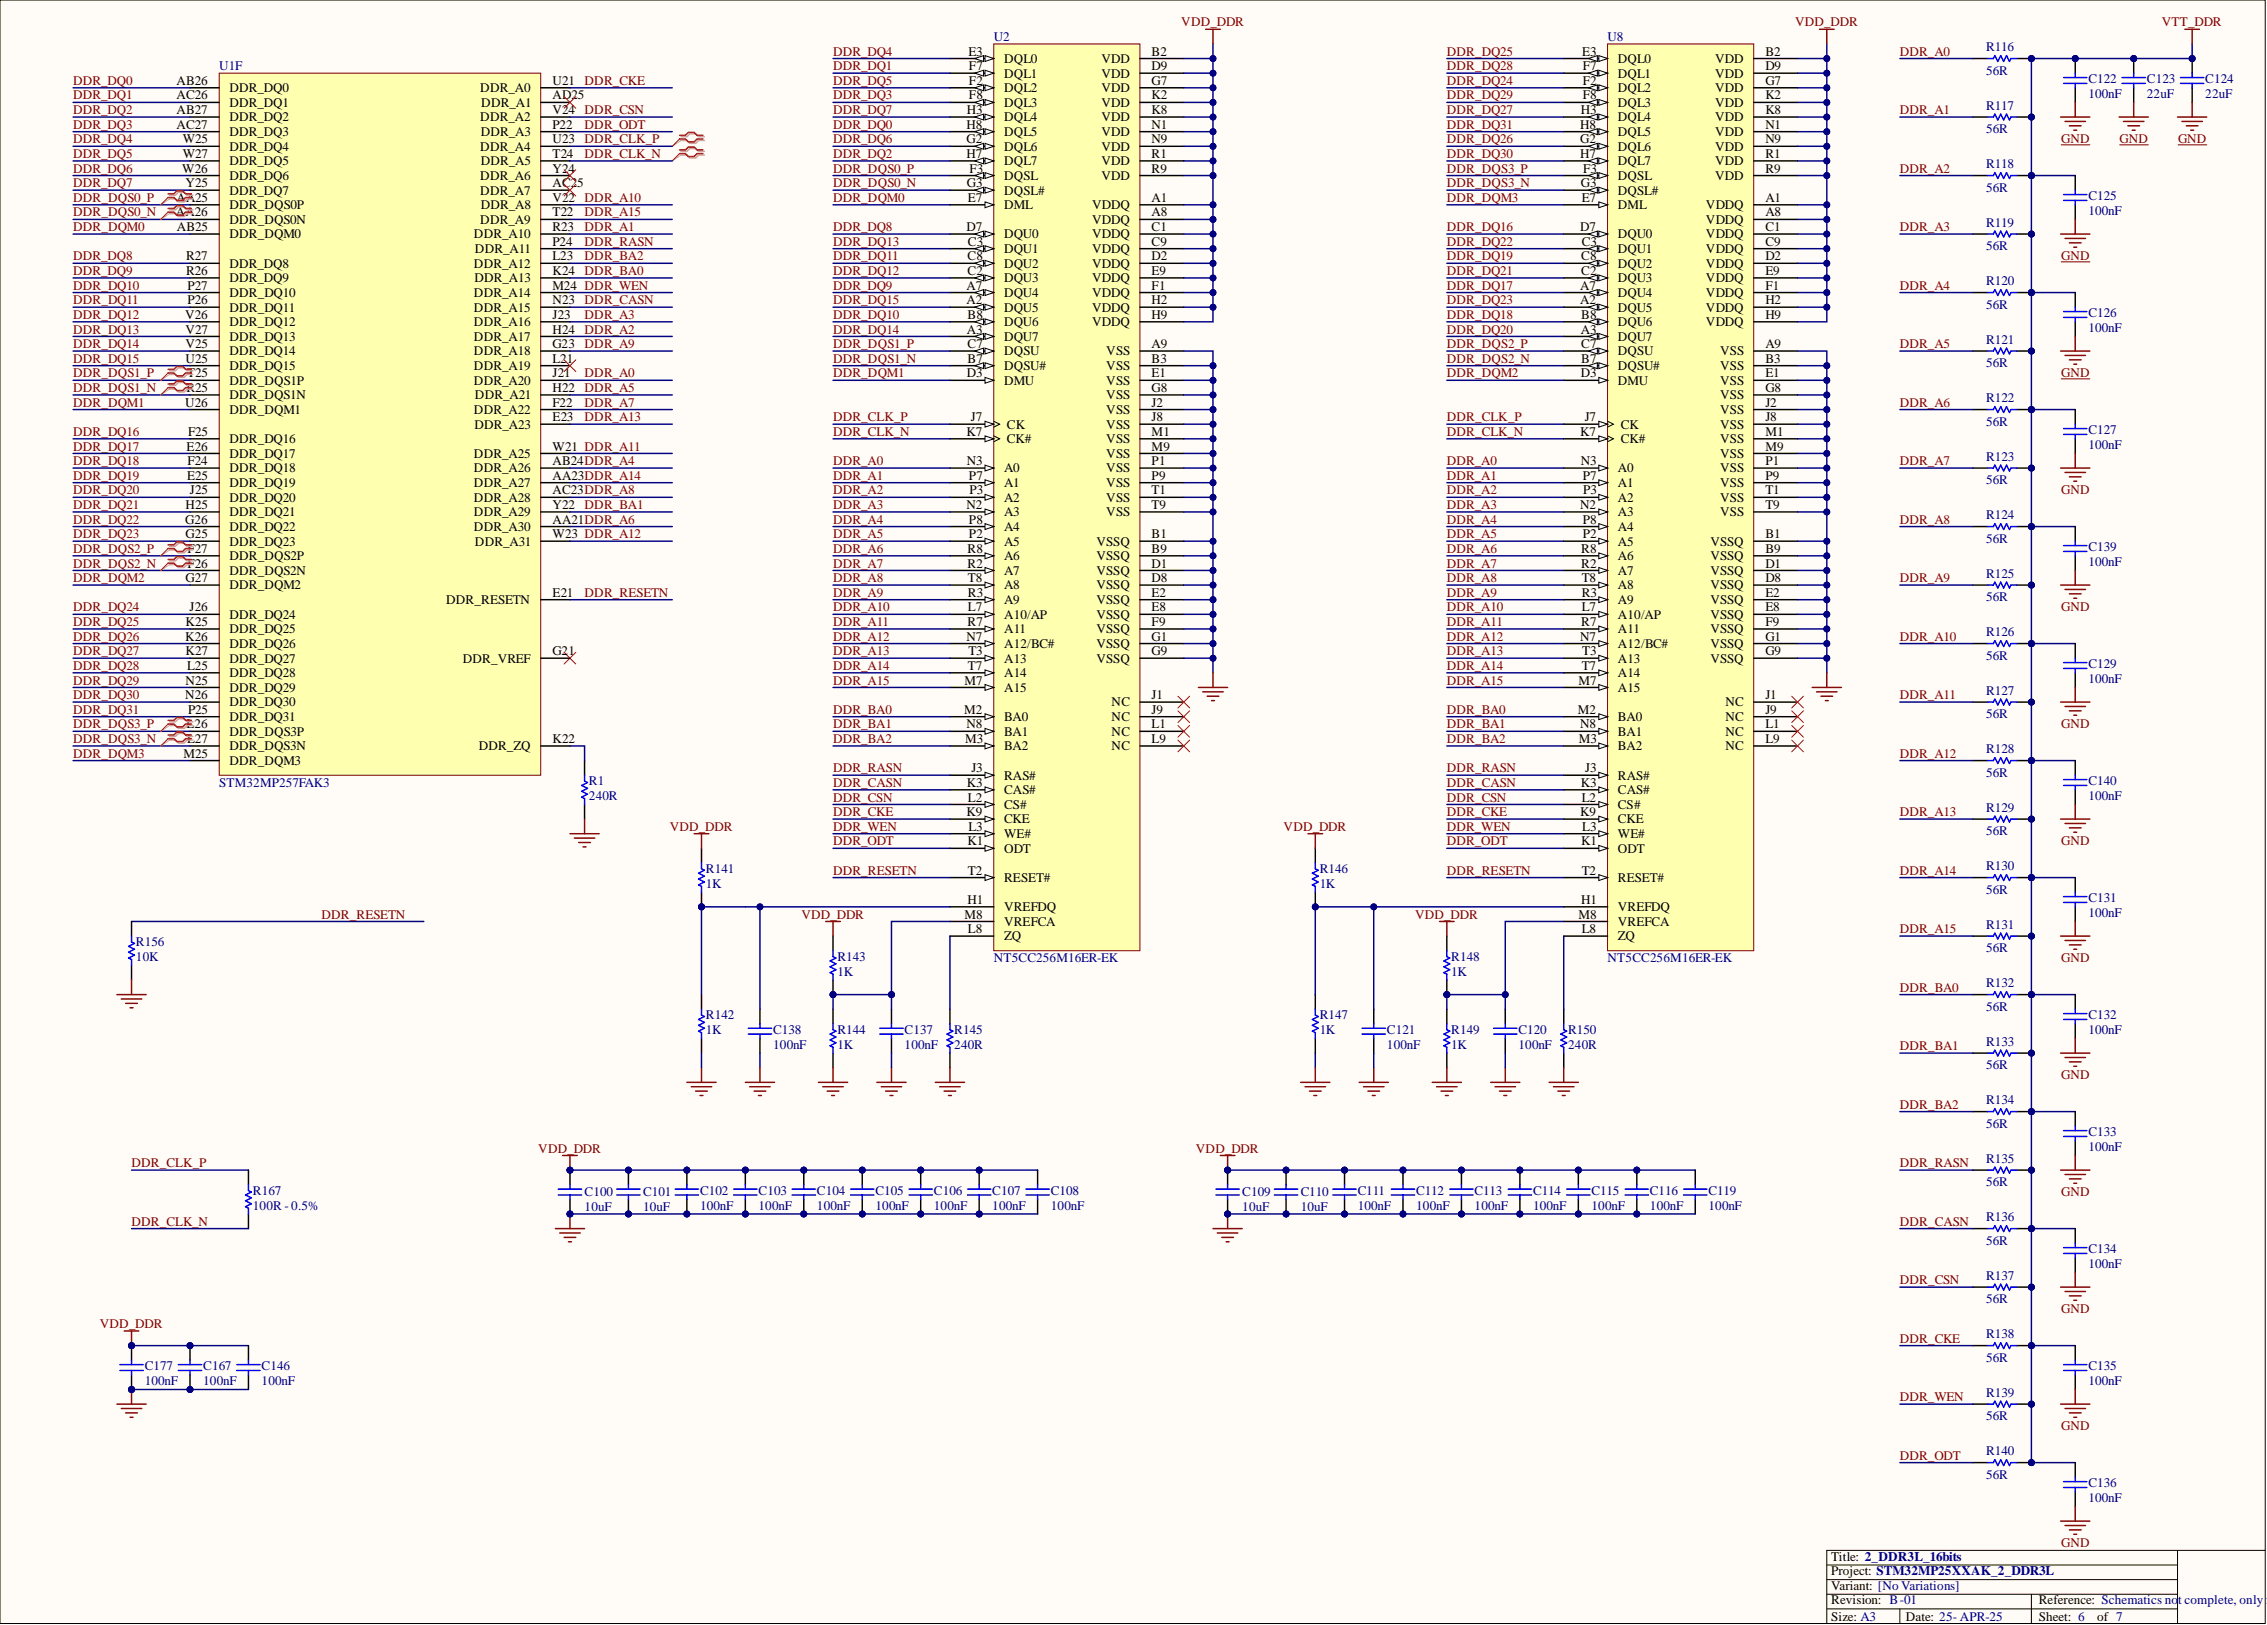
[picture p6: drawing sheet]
<svg xmlns="http://www.w3.org/2000/svg" width="393mm" height="282mm" viewBox="0 0 393 282" stroke-linecap="round" stroke-linejoin="round" font-family="sans-serif">
<defs><g id="words">
<g font-size="2.3" fill="#800000">
<text x="205" y="4.6">VDD_DDR</text>
<text x="311.5" y="4.6">VDD_DDR</text>
<text x="375.1" y="4.6">VTT_DDR</text>
<text x="144.5" y="9.6">DDR_DQ4</text>
<text x="251" y="9.6">DDR_DQ25</text>
<text x="329.6" y="9.6">DDR_A0</text>
<text x="12.7" y="14.7">DDR_DQ0</text>
<text x="12.7" y="17.3">DDR_DQ1</text>
<text x="101.4" y="14.7">DDR_CKE</text>
<text x="144.5" y="12.2">DDR_DQ1</text>
<text x="144.5" y="14.7">DDR_DQ5</text>
<text x="144.5" y="17.3">DDR_DQ3</text>
<text x="251" y="14.7">DDR_DQ24</text>
<text x="251" y="12.2">DDR_DQ28</text>
<text x="251" y="17.3">DDR_DQ29</text>
<text x="12.7" y="19.8">DDR_DQ2</text>
<text x="12.7" y="22.3">DDR_DQ3</text>
<text x="101.4" y="19.8">DDR_CSN</text>
<text x="101.4" y="22.3">DDR_ODT</text>
<text x="144.5" y="19.8">DDR_DQ7</text>
<text x="144.5" y="22.3">DDR_DQ0</text>
<text x="251" y="19.8">DDR_DQ27</text>
<text x="251" y="22.3">DDR_DQ31</text>
<text x="329.6" y="19.8">DDR_A1</text>
<text x="12.7" y="24.9">DDR_DQ4</text>
<text x="12.7" y="27.4">DDR_DQ5</text>
<text x="12.7" y="29.9">DDR_DQ6</text>
<text x="101.4" y="24.9">DDR_CLK_P</text>
<text x="101.4" y="27.4">DDR_CLK_N</text>
<text x="144.5" y="24.9">DDR_DQ6</text>
<text x="144.5" y="27.4">DDR_DQ2</text>
<text x="144.5" y="29.9">DDR_DQS0_P</text>
<text x="251" y="24.9">DDR_DQ26</text>
<text x="251" y="27.4">DDR_DQ30</text>
<text x="251" y="29.9">DDR_DQS3_P</text>
<text x="329.6" y="29.9">DDR_A2</text>
<text x="357.6" y="24.9">GND</text>
<text x="367.8" y="24.9">GND</text>
<text x="377.9" y="24.9">GND</text>
<text x="12.7" y="32.5">DDR_DQ7</text>
<text x="12.7" y="35">DDR_DQS0_P</text>
<text x="101.4" y="35">DDR_A10</text>
<text x="144.5" y="32.5">DDR_DQS0_N</text>
<text x="144.5" y="35">DDR_DQM0</text>
<text x="251" y="32.5">DDR_DQS3_N</text>
<text x="251" y="35">DDR_DQM3</text>
<text x="12.7" y="37.6">DDR_DQS0_N</text>
<text x="12.7" y="40.1">DDR_DQM0</text>
<text x="101.4" y="40.1">DDR_A1</text>
<text x="101.4" y="37.6">DDR_A15</text>
<text x="144.5" y="40.1">DDR_DQ8</text>
<text x="251" y="40.1">DDR_DQ16</text>
<text x="329.6" y="40.1">DDR_A3</text>
<text x="12.7" y="45.2">DDR_DQ8</text>
<text x="12.7" y="47.7">DDR_DQ9</text>
<text x="101.4" y="42.6">DDR_RASN</text>
<text x="101.4" y="47.7">DDR_BA0</text>
<text x="101.4" y="45.2">DDR_BA2</text>
<text x="144.5" y="47.7">DDR_DQ12</text>
<text x="144.5" y="45.2">DDR_DQ11</text>
<text x="144.5" y="42.6">DDR_DQ13</text>
<text x="251" y="42.6">DDR_DQ22</text>
<text x="251" y="45.2">DDR_DQ19</text>
<text x="251" y="47.7">DDR_DQ21</text>
<text x="357.6" y="45.2">GND</text>
<text x="12.7" y="50.2">DDR_DQ10</text>
<text x="12.7" y="52.8">DDR_DQ11</text>
<text x="101.4" y="52.8">DDR_CASN</text>
<text x="144.5" y="50.2">DDR_DQ9</text>
<text x="144.5" y="52.8">DDR_DQ15</text>
<text x="251" y="50.2">DDR_DQ17</text>
<text x="251" y="52.8">DDR_DQ23</text>
<text x="329.6" y="50.2">DDR_A4</text>
<text x="12.7" y="55.3">DDR_DQ12</text>
<text x="12.7" y="57.8">DDR_DQ13</text>
<text x="101.4" y="55.3">DDR_A3</text>
<text x="101.4" y="57.8">DDR_A2</text>
<text x="144.5" y="57.8">DDR_DQ14</text>
<text x="144.5" y="55.3">DDR_DQ10</text>
<text x="251" y="57.8">DDR_DQ20</text>
<text x="251" y="55.3">DDR_DQ18</text>
<text x="12.7" y="60.4">DDR_DQ14</text>
<text x="12.7" y="62.9">DDR_DQ15</text>
<text x="12.7" y="65.5">DDR_DQS1_P</text>
<text x="101.4" y="65.5">DDR_A0</text>
<text x="101.4" y="60.4">DDR_A9</text>
<text x="144.5" y="60.4">DDR_DQS1_P</text>
<text x="144.5" y="62.9">DDR_DQS1_N</text>
<text x="144.5" y="65.5">DDR_DQM1</text>
<text x="251" y="60.4">DDR_DQS2_P</text>
<text x="251" y="62.9">DDR_DQS2_N</text>
<text x="251" y="65.5">DDR_DQM2</text>
<text x="329.6" y="60.4">DDR_A5</text>
<text x="357.6" y="65.5">GND</text>
<text x="12.7" y="68">DDR_DQS1_N</text>
<text x="12.7" y="70.5">DDR_DQM1</text>
<text x="101.4" y="70.5">DDR_A7</text>
<text x="101.4" y="68">DDR_A5</text>
<text x="329.6" y="70.5">DDR_A6</text>
<text x="12.7" y="75.6">DDR_DQ16</text>
<text x="101.4" y="73.1">DDR_A13</text>
<text x="144.5" y="73.1">DDR_CLK_P</text>
<text x="144.5" y="75.6">DDR_CLK_N</text>
<text x="251" y="73.1">DDR_CLK_P</text>
<text x="251" y="75.6">DDR_CLK_N</text>
<text x="12.7" y="78.1">DDR_DQ17</text>
<text x="12.7" y="80.7">DDR_DQ18</text>
<text x="12.7" y="83.2">DDR_DQ19</text>
<text x="144.5" y="80.7">DDR_A0</text>
<text x="144.5" y="83.2">DDR_A1</text>
<text x="251" y="80.7">DDR_A0</text>
<text x="251" y="83.2">DDR_A1</text>
<text x="329.6" y="80.7">DDR_A7</text>
<text x="12.7" y="85.8">DDR_DQ20</text>
<text x="12.7" y="88.3">DDR_DQ21</text>
<text x="101.4" y="88.3">DDR_BA1</text>
<text x="144.5" y="85.8">DDR_A2</text>
<text x="144.5" y="88.3">DDR_A3</text>
<text x="251" y="85.8">DDR_A2</text>
<text x="251" y="88.3">DDR_A3</text>
<text x="357.6" y="85.8">GND</text>
<text x="12.7" y="90.8">DDR_DQ22</text>
<text x="12.7" y="93.4">DDR_DQ23</text>
<text x="12.7" y="95.9">DDR_DQS2_P</text>
<text x="144.5" y="90.8">DDR_A4</text>
<text x="144.5" y="93.4">DDR_A5</text>
<text x="144.5" y="95.9">DDR_A6</text>
<text x="251" y="90.8">DDR_A4</text>
<text x="251" y="93.4">DDR_A5</text>
<text x="251" y="95.9">DDR_A6</text>
<text x="329.6" y="90.8">DDR_A8</text>
<text x="12.7" y="98.4">DDR_DQS2_N</text>
<text x="12.7" y="101">DDR_DQM2</text>
<text x="144.5" y="98.4">DDR_A7</text>
<text x="144.5" y="101">DDR_A8</text>
<text x="251" y="98.4">DDR_A7</text>
<text x="251" y="101">DDR_A8</text>
<text x="329.6" y="101">DDR_A9</text>
<text x="12.7" y="106.1">DDR_DQ24</text>
<text x="101.4" y="103.5">DDR_RESETN</text>
<text x="144.5" y="103.5">DDR_A9</text>
<text x="144.5" y="106.1">DDR_A10</text>
<text x="251" y="103.5">DDR_A9</text>
<text x="251" y="106.1">DDR_A10</text>
<text x="357.6" y="106.1">GND</text>
<text x="12.7" y="108.6">DDR_DQ25</text>
<text x="12.7" y="111.1">DDR_DQ26</text>
<text x="12.7" y="113.7">DDR_DQ27</text>
<text x="144.5" y="108.6">DDR_A11</text>
<text x="144.5" y="111.1">DDR_A12</text>
<text x="144.5" y="113.7">DDR_A13</text>
<text x="251" y="108.6">DDR_A11</text>
<text x="251" y="111.1">DDR_A12</text>
<text x="251" y="113.7">DDR_A13</text>
<text x="329.6" y="111.1">DDR_A10</text>
<text x="12.7" y="116.2">DDR_DQ28</text>
<text x="12.7" y="118.7">DDR_DQ29</text>
<text x="144.5" y="116.2">DDR_A14</text>
<text x="144.5" y="118.7">DDR_A15</text>
<text x="251" y="116.2">DDR_A14</text>
<text x="251" y="118.7">DDR_A15</text>
<text x="12.7" y="121.3">DDR_DQ30</text>
<text x="12.7" y="123.8">DDR_DQ31</text>
<text x="144.5" y="123.8">DDR_BA0</text>
<text x="251" y="123.8">DDR_BA0</text>
<text x="329.6" y="121.3">DDR_A11</text>
<text x="12.7" y="128.9">DDR_DQS3_N</text>
<text x="12.7" y="126.3">DDR_DQS3_P</text>
<text x="12.7" y="131.4">DDR_DQM3</text>
<text x="144.5" y="126.3">DDR_BA1</text>
<text x="144.5" y="128.9">DDR_BA2</text>
<text x="251" y="126.3">DDR_BA1</text>
<text x="251" y="128.9">DDR_BA2</text>
<text x="329.6" y="131.4">DDR_A12</text>
<text x="357.6" y="126.3">GND</text>
<text x="144.5" y="134">DDR_RASN</text>
<text x="144.5" y="136.5">DDR_CASN</text>
<text x="251" y="134">DDR_RASN</text>
<text x="251" y="136.5">DDR_CASN</text>
<text x="144.5" y="139">DDR_CSN</text>
<text x="144.5" y="141.6">DDR_CKE</text>
<text x="251" y="139">DDR_CSN</text>
<text x="251" y="141.6">DDR_CKE</text>
<text x="329.6" y="141.6">DDR_A13</text>
<text x="116.2" y="144.1">VDD_DDR</text>
<text x="144.5" y="144.1">DDR_WEN</text>
<text x="144.5" y="146.6">DDR_ODT</text>
<text x="222.7" y="144.1">VDD_DDR</text>
<text x="251" y="144.1">DDR_WEN</text>
<text x="251" y="146.6">DDR_ODT</text>
<text x="357.6" y="146.6">GND</text>
<text x="144.5" y="151.7">DDR_RESETN</text>
<text x="251" y="151.7">DDR_RESETN</text>
<text x="329.6" y="151.7">DDR_A14</text>
<text x="55.8" y="159.3">DDR_RESETN</text>
<text x="139" y="159.3">VDD_DDR</text>
<text x="245.5" y="159.3">VDD_DDR</text>
<text x="329.6" y="161.9">DDR_A15</text>
<text x="357.6" y="166.9">GND</text>
<text x="329.6" y="172">DDR_BA0</text>
<text x="329.6" y="182.2">DDR_BA1</text>
<text x="357.6" y="187.2">GND</text>
<text x="329.6" y="192.3">DDR_BA2</text>
<text x="22.8" y="202.5">DDR_CLK_P</text>
<text x="93.4" y="199.9">VDD_DDR</text>
<text x="207.5" y="199.9">VDD_DDR</text>
<text x="329.6" y="202.5">DDR_RASN</text>
<text x="357.6" y="207.5">GND</text>
<text x="22.8" y="212.6">DDR_CLK_N</text>
<text x="329.6" y="212.6">DDR_CASN</text>
<text x="329.6" y="222.8">DDR_CSN</text>
<text x="357.6" y="227.8">GND</text>
<text x="17.3" y="230.4">VDD_DDR</text>
<text x="329.6" y="232.9">DDR_CKE</text>
<text x="329.6" y="243">DDR_WEN</text>
<text x="357.6" y="248.1">GND</text>
<text x="329.6" y="253.2">DDR_ODT</text>
<text x="357.6" y="268.4">GND</text>
</g>
<g font-size="2.3">
<text x="168" y="9.6">E3</text>
<text x="174.2" y="10.9">DQL0</text>
<text x="191.1" y="10.9">VDD</text>
<text x="199.8" y="9.6">B2</text>
<text x="274.5" y="9.6">E3</text>
<text x="280.7" y="10.9">DQL0</text>
<text x="297.6" y="10.9">VDD</text>
<text x="306.3" y="9.6">B2</text>
<text x="30.6" y="17.3">AC26</text>
<text x="30.6" y="14.7">AB26</text>
<text x="39.8" y="16">DDR_DQ0</text>
<text x="83.3" y="16">DDR_A0</text>
<text x="95.9" y="14.7">U21</text>
<text x="95.9" y="17.3">AD25</text>
<text x="168.1" y="14.7">F2</text>
<text x="168.1" y="12.2">F7</text>
<text x="168.1" y="17.3">F8</text>
<text x="174.2" y="16">DQL2</text>
<text x="174.2" y="13.5">DQL1</text>
<text x="191.1" y="16">VDD</text>
<text x="191.1" y="13.5">VDD</text>
<text x="199.8" y="17.3">K2</text>
<text x="199.8" y="14.7">G7</text>
<text x="199.8" y="12.2">D9</text>
<text x="274.6" y="14.7">F2</text>
<text x="274.6" y="12.2">F7</text>
<text x="274.6" y="17.3">F8</text>
<text x="280.7" y="16">DQL2</text>
<text x="280.7" y="13.5">DQL1</text>
<text x="297.6" y="16">VDD</text>
<text x="297.6" y="13.5">VDD</text>
<text x="306.3" y="17.3">K2</text>
<text x="306.3" y="14.7">G7</text>
<text x="306.3" y="12.2">D9</text>
<text x="30.6" y="22.3">AC27</text>
<text x="30.6" y="19.8">AB27</text>
<text x="39.8" y="23.6">DDR_DQ3</text>
<text x="39.8" y="21.1">DDR_DQ2</text>
<text x="39.8" y="18.5">DDR_DQ1</text>
<text x="83.3" y="21.1">DDR_A2</text>
<text x="83.4" y="23.6">DDR_A3</text>
<text x="83.5" y="18.5">DDR_A1</text>
<text x="95.9" y="22.3">P22</text>
<text x="95.9" y="19.8">V24</text>
<text x="167.7" y="22.3">H8</text>
<text x="167.8" y="19.8">H3</text>
<text x="174.2" y="21.1">DQL4</text>
<text x="174.2" y="18.5">DQL3</text>
<text x="174.2" y="23.6">DQL5</text>
<text x="191.1" y="23.6">VDD</text>
<text x="191.1" y="18.5">VDD</text>
<text x="191.1" y="21.1">VDD</text>
<text x="199.8" y="22.3">N1</text>
<text x="199.8" y="19.8">K8</text>
<text x="274.2" y="22.3">H8</text>
<text x="274.3" y="19.8">H3</text>
<text x="280.7" y="21.1">DQL4</text>
<text x="280.7" y="18.5">DQL3</text>
<text x="280.7" y="23.6">DQL5</text>
<text x="297.6" y="23.6">VDD</text>
<text x="297.6" y="18.5">VDD</text>
<text x="297.6" y="21.1">VDD</text>
<text x="306.3" y="22.3">N1</text>
<text x="306.3" y="19.8">K8</text>
<text x="31.6" y="29.9">W26</text>
<text x="31.7" y="27.4">W27</text>
<text x="31.7" y="24.9">W25</text>
<text x="39.8" y="28.7">DDR_DQ5</text>
<text x="39.8" y="26.1">DDR_DQ4</text>
<text x="83.3" y="26.1">DDR_A4</text>
<text x="83.4" y="28.7">DDR_A5</text>
<text x="95.9" y="24.9">U23</text>
<text x="95.9" y="29.9">Y24</text>
<text x="95.9" y="27.4">T24</text>
<text x="167.7" y="24.9">G2</text>
<text x="167.7" y="27.4">H7</text>
<text x="168.2" y="29.9">F3</text>
<text x="174.2" y="26.1">DQL6</text>
<text x="174.2" y="28.7">DQL7</text>
<text x="191.1" y="28.7">VDD</text>
<text x="191.1" y="26.1">VDD</text>
<text x="199.8" y="27.4">R1</text>
<text x="199.8" y="24.9">N9</text>
<text x="199.8" y="29.9">R9</text>
<text x="274.2" y="24.9">G2</text>
<text x="274.2" y="27.4">H7</text>
<text x="274.7" y="29.9">F3</text>
<text x="280.7" y="26.1">DQL6</text>
<text x="280.7" y="28.7">DQL7</text>
<text x="297.6" y="28.7">VDD</text>
<text x="297.6" y="26.1">VDD</text>
<text x="306.3" y="27.4">R1</text>
<text x="306.3" y="24.9">N9</text>
<text x="306.3" y="29.9">R9</text>
<text x="30.6" y="35">AA25</text>
<text x="32.2" y="32.5">Y25</text>
<text x="39.8" y="33.7">DDR_DQ7</text>
<text x="39.8" y="31.2">DDR_DQ6</text>
<text x="83.3" y="33.7">DDR_A7</text>
<text x="83.3" y="31.2">DDR_A6</text>
<text x="95.9" y="35">V22</text>
<text x="95.9" y="32.5">AC25</text>
<text x="167.8" y="32.5">G3</text>
<text x="168" y="35">E7</text>
<text x="174.2" y="31.2">DQSL</text>
<text x="174.2" y="33.7">DQSL#</text>
<text x="191.1" y="31.2">VDD</text>
<text x="199.8" y="35">A1</text>
<text x="274.3" y="32.5">G3</text>
<text x="274.5" y="35">E7</text>
<text x="280.7" y="31.2">DQSL</text>
<text x="280.7" y="33.7">DQSL#</text>
<text x="297.6" y="31.2">VDD</text>
<text x="306.3" y="35">A1</text>
<text x="30.5" y="37.6">AA26</text>
<text x="30.7" y="40.1">AB25</text>
<text x="39.8" y="41.4">DDR_DQM0</text>
<text x="39.8" y="36.3">DDR_DQS0P</text>
<text x="39.8" y="38.8">DDR_DQS0N</text>
<text x="82.2" y="41.4">DDR_A10</text>
<text x="83.3" y="38.8">DDR_A9</text>
<text x="83.4" y="36.3">DDR_A8</text>
<text x="95.9" y="37.6">T22</text>
<text x="95.9" y="40.1">R23</text>
<text x="167.7" y="40.1">D7</text>
<text x="174.2" y="41.4">DQU0</text>
<text x="174.2" y="36.3">DML</text>
<text x="189.5" y="36.3">VDDQ</text>
<text x="189.5" y="41.4">VDDQ</text>
<text x="189.5" y="38.8">VDDQ</text>
<text x="199.8" y="40.1">C1</text>
<text x="199.8" y="37.6">A8</text>
<text x="274.2" y="40.1">D7</text>
<text x="280.7" y="41.4">DQU0</text>
<text x="280.7" y="36.3">DML</text>
<text x="296" y="36.3">VDDQ</text>
<text x="296" y="41.4">VDDQ</text>
<text x="296" y="38.8">VDDQ</text>
<text x="306.3" y="40.1">C1</text>
<text x="306.3" y="37.6">A8</text>
<text x="32.3" y="47.7">R26</text>
<text x="32.3" y="45.2">R27</text>
<text x="39.8" y="46.4">DDR_DQ8</text>
<text x="82.2" y="46.4">DDR_A12</text>
<text x="82.4" y="43.9">DDR_A11</text>
<text x="95.9" y="45.2">L23</text>
<text x="95.9" y="47.7">K24</text>
<text x="95.9" y="42.6">P24</text>
<text x="167.9" y="47.7">C2</text>
<text x="167.9" y="45.2">C8</text>
<text x="168" y="42.6">C3</text>
<text x="174.2" y="43.9">DQU1</text>
<text x="174.2" y="46.4">DQU2</text>
<text x="189.5" y="46.4">VDDQ</text>
<text x="189.5" y="43.9">VDDQ</text>
<text x="199.8" y="45.2">D2</text>
<text x="199.8" y="42.6">C9</text>
<text x="199.8" y="47.7">E9</text>
<text x="274.4" y="47.7">C2</text>
<text x="274.4" y="45.2">C8</text>
<text x="274.5" y="42.6">C3</text>
<text x="280.7" y="43.9">DQU1</text>
<text x="280.7" y="46.4">DQU2</text>
<text x="296" y="46.4">VDDQ</text>
<text x="296" y="43.9">VDDQ</text>
<text x="306.3" y="45.2">D2</text>
<text x="306.3" y="42.6">C9</text>
<text x="306.3" y="47.7">E9</text>
<text x="32.5" y="52.8">P26</text>
<text x="32.5" y="50.2">P27</text>
<text x="39.8" y="51.5">DDR_DQ10</text>
<text x="39.8" y="49">DDR_DQ9</text>
<text x="82.2" y="51.5">DDR_A14</text>
<text x="82.3" y="49">DDR_A13</text>
<text x="95.9" y="50.2">M24 DDR_WEN</text>
<text x="95.9" y="52.8">N23</text>
<text x="167.7" y="52.8">A2</text>
<text x="167.7" y="50.2">A7</text>
<text x="174.2" y="49">DQU3</text>
<text x="174.2" y="51.5">DQU4</text>
<text x="189.5" y="51.5">VDDQ</text>
<text x="189.5" y="49">VDDQ</text>
<text x="199.8" y="50.2">F1</text>
<text x="199.8" y="52.8">H2</text>
<text x="274.2" y="52.8">A2</text>
<text x="274.2" y="50.2">A7</text>
<text x="280.7" y="49">DQU3</text>
<text x="280.7" y="51.5">DQU4</text>
<text x="296" y="51.5">VDDQ</text>
<text x="296" y="49">VDDQ</text>
<text x="306.3" y="50.2">F1</text>
<text x="306.3" y="52.8">H2</text>
<text x="32.1" y="55.3">V26</text>
<text x="32.2" y="57.8">V27</text>
<text x="39.8" y="59.1">DDR_DQ13</text>
<text x="39.8" y="54">DDR_DQ11</text>
<text x="39.8" y="56.6">DDR_DQ12</text>
<text x="82.2" y="59.1">DDR_A17</text>
<text x="82.2" y="56.6">DDR_A16</text>
<text x="82.2" y="54">DDR_A15</text>
<text x="95.9" y="57.8">H24</text>
<text x="95.9" y="55.3">J23</text>
<text x="167.8" y="57.8">A3</text>
<text x="167.9" y="55.3">B8</text>
<text x="174.2" y="54">DQU5</text>
<text x="174.2" y="59.1">DQU7</text>
<text x="174.2" y="56.6">DQU6</text>
<text x="189.5" y="54">VDDQ</text>
<text x="189.5" y="56.6">VDDQ</text>
<text x="199.8" y="55.3">H9</text>
<text x="274.3" y="57.8">A3</text>
<text x="274.4" y="55.3">B8</text>
<text x="280.7" y="54">DQU5</text>
<text x="280.7" y="59.1">DQU7</text>
<text x="280.7" y="56.6">DQU6</text>
<text x="296" y="54">VDDQ</text>
<text x="296" y="56.6">VDDQ</text>
<text x="306.3" y="55.3">H9</text>
<text x="32.2" y="62.9">U25</text>
<text x="32.2" y="60.4">V25</text>
<text x="32.5" y="65.5">T25</text>
<text x="39.8" y="64.2">DDR_DQ15</text>
<text x="39.8" y="61.7">DDR_DQ14</text>
<text x="82.2" y="61.7">DDR_A18</text>
<text x="82.2" y="64.2">DDR_A19</text>
<text x="95.9" y="60.4">G23</text>
<text x="95.9" y="65.5">J21</text>
<text x="95.9" y="62.9">L21</text>
<text x="167.8" y="65.5">D3</text>
<text x="167.9" y="62.9">B7</text>
<text x="167.9" y="60.4">C7</text>
<text x="174.2" y="64.2">DQSU#</text>
<text x="174.2" y="61.7">DQSU</text>
<text x="192" y="64.2">VSS</text>
<text x="192" y="61.7">VSS</text>
<text x="199.8" y="65.5">E1</text>
<text x="199.8" y="62.9">B3</text>
<text x="199.8" y="60.4">A9</text>
<text x="274.3" y="65.5">D3</text>
<text x="274.4" y="62.9">B7</text>
<text x="274.4" y="60.4">C7</text>
<text x="280.7" y="64.2">DQSU#</text>
<text x="280.7" y="61.7">DQSU</text>
<text x="298.5" y="64.2">VSS</text>
<text x="298.5" y="61.7">VSS</text>
<text x="306.3" y="65.5">E1</text>
<text x="306.3" y="62.9">B3</text>
<text x="306.3" y="60.4">A9</text>
<text x="32.1" y="70.5">U26</text>
<text x="32.4" y="68">R25</text>
<text x="39.8" y="69.3">DDR_DQS1N</text>
<text x="39.8" y="66.7">DDR_DQS1P</text>
<text x="39.8" y="71.8">DDR_DQM1</text>
<text x="82.2" y="71.8">DDR_A22</text>
<text x="82.2" y="66.7">DDR_A20</text>
<text x="82.4" y="69.3">DDR_A21</text>
<text x="95.9" y="70.5">F22</text>
<text x="95.9" y="68">H22</text>
<text x="174.2" y="66.7">DMU</text>
<text x="192" y="66.7">VSS</text>
<text x="192" y="71.8">VSS</text>
<text x="192" y="69.3">VSS</text>
<text x="199.8" y="70.5">J2</text>
<text x="199.8" y="68">G8</text>
<text x="280.7" y="66.7">DMU</text>
<text x="298.5" y="66.7">VSS</text>
<text x="298.5" y="71.8">VSS</text>
<text x="298.5" y="69.3">VSS</text>
<text x="306.3" y="70.5">J2</text>
<text x="306.3" y="68">G8</text>
<text x="32.6" y="75.6">F25</text>
<text x="39.8" y="76.9">DDR_DQ16</text>
<text x="82.3" y="74.3">DDR_A23</text>
<text x="95.9" y="73.1">E23</text>
<text x="167.7" y="75.6">K7</text>
<text x="168.5" y="73.1">J7</text>
<text x="174.7" y="74.3">CK</text>
<text x="174.7" y="76.9">CK#</text>
<text x="192" y="76.9">VSS</text>
<text x="192" y="74.3">VSS</text>
<text x="199.8" y="75.6">M1</text>
<text x="199.8" y="73.1">J8</text>
<text x="274.2" y="75.6">K7</text>
<text x="275" y="73.1">J7</text>
<text x="281.2" y="74.3">CK</text>
<text x="281.2" y="76.9">CK#</text>
<text x="298.5" y="76.9">VSS</text>
<text x="298.5" y="74.3">VSS</text>
<text x="306.3" y="75.6">M1</text>
<text x="306.3" y="73.1">J8</text>
<text x="32.4" y="78.1">E26</text>
<text x="32.5" y="83.2">E25</text>
<text x="32.5" y="80.7">F24</text>
<text x="39.8" y="79.4">DDR_DQ17</text>
<text x="39.8" y="82">DDR_DQ18</text>
<text x="82.2" y="79.4">DDR_A25</text>
<text x="82.2" y="82">DDR_A26</text>
<text x="95.9" y="78.1">W21 DDR_A11</text>
<text x="95.9" y="80.7">AB24DDR_A4</text>
<text x="95.9" y="83.2">AA23DDR_A14</text>
<text x="167.8" y="80.7">N3</text>
<text x="168.1" y="83.2">P7</text>
<text x="174.2" y="82">A0</text>
<text x="192" y="82">VSS</text>
<text x="192" y="79.4">VSS</text>
<text x="199.8" y="80.7">P1</text>
<text x="199.8" y="78.1">M9</text>
<text x="199.8" y="83.2">P9</text>
<text x="274.3" y="80.7">N3</text>
<text x="274.6" y="83.2">P7</text>
<text x="280.7" y="82">A0</text>
<text x="298.5" y="82">VSS</text>
<text x="298.5" y="79.4">VSS</text>
<text x="306.3" y="80.7">P1</text>
<text x="306.3" y="78.1">M9</text>
<text x="306.3" y="83.2">P9</text>
<text x="32.2" y="88.3">H25</text>
<text x="33" y="85.8">J25</text>
<text x="39.8" y="87">DDR_DQ20</text>
<text x="39.8" y="84.5">DDR_DQ19</text>
<text x="39.8" y="89.6">DDR_DQ21</text>
<text x="82.2" y="89.6">DDR_A29</text>
<text x="82.2" y="84.5">DDR_A27</text>
<text x="82.2" y="87">DDR_A28</text>
<text x="95.9" y="88.3">Y22</text>
<text x="95.9" y="85.8">AC23DDR_A8</text>
<text x="167.7" y="88.3">N2</text>
<text x="168.2" y="85.8">P3</text>
<text x="174.2" y="89.6">A3</text>
<text x="174.2" y="87">A2</text>
<text x="174.2" y="84.5">A1</text>
<text x="192" y="87">VSS</text>
<text x="192" y="84.5">VSS</text>
<text x="192" y="89.6">VSS</text>
<text x="199.8" y="85.8">T1</text>
<text x="199.8" y="88.3">T9</text>
<text x="274.2" y="88.3">N2</text>
<text x="274.7" y="85.8">P3</text>
<text x="280.7" y="89.6">A3</text>
<text x="280.7" y="87">A2</text>
<text x="280.7" y="84.5">A1</text>
<text x="298.5" y="87">VSS</text>
<text x="298.5" y="84.5">VSS</text>
<text x="298.5" y="89.6">VSS</text>
<text x="306.3" y="85.8">T1</text>
<text x="306.3" y="88.3">T9</text>
<text x="32.1" y="90.8">G26</text>
<text x="32.2" y="93.4">G25</text>
<text x="32.5" y="95.9">F27</text>
<text x="39.8" y="94.6">DDR_DQ23</text>
<text x="39.8" y="92.1">DDR_DQ22</text>
<text x="82.2" y="92.1">DDR_A30</text>
<text x="82.4" y="94.6">DDR_A31</text>
<text x="95.9" y="93.4">W23 DDR_A12</text>
<text x="95.9" y="90.8">AA21DDR_A6</text>
<text x="167.9" y="95.9">R8</text>
<text x="168.1" y="93.4">P2</text>
<text x="168.1" y="90.8">P8</text>
<text x="174.2" y="94.6">A5</text>
<text x="174.2" y="92.1">A4</text>
<text x="190.3" y="94.6">VSSQ</text>
<text x="199.8" y="93.4">B1</text>
<text x="199.8" y="95.9">B9</text>
<text x="274.4" y="95.9">R8</text>
<text x="274.6" y="93.4">P2</text>
<text x="274.6" y="90.8">P8</text>
<text x="280.7" y="94.6">A5</text>
<text x="280.7" y="92.1">A4</text>
<text x="296.8" y="94.6">VSSQ</text>
<text x="306.3" y="93.4">B1</text>
<text x="306.3" y="95.9">B9</text>
<text x="32.2" y="101">G27</text>
<text x="32.5" y="98.4">F26</text>
<text x="39.8" y="97.2">DDR_DQS2P</text>
<text x="39.8" y="99.7">DDR_DQS2N</text>
<text x="167.9" y="98.4">R2</text>
<text x="168" y="101">T8</text>
<text x="174.2" y="99.7">A7</text>
<text x="174.2" y="97.2">A6</text>
<text x="190.3" y="99.7">VSSQ</text>
<text x="190.3" y="97.2">VSSQ</text>
<text x="199.8" y="98.4">D1</text>
<text x="199.8" y="101">D8</text>
<text x="274.4" y="98.4">R2</text>
<text x="274.5" y="101">T8</text>
<text x="280.7" y="99.7">A7</text>
<text x="280.7" y="97.2">A6</text>
<text x="296.8" y="99.7">VSSQ</text>
<text x="296.8" y="97.2">VSSQ</text>
<text x="306.3" y="98.4">D1</text>
<text x="306.3" y="101">D8</text>
<text x="32.9" y="106.1">J26</text>
<text x="39.8" y="107.3">DDR_DQ24</text>
<text x="39.8" y="102.2">DDR_DQM2</text>
<text x="77.4" y="104.8">DDR_RESETN</text>
<text x="95.9" y="103.5">E21</text>
<text x="168" y="103.5">R3</text>
<text x="168" y="106.1">L7</text>
<text x="174.2" y="104.8">A9</text>
<text x="174.2" y="107.3">A10/AP</text>
<text x="174.2" y="102.2">A8</text>
<text x="190.3" y="104.8">VSSQ</text>
<text x="190.3" y="102.2">VSSQ</text>
<text x="190.3" y="107.3">VSSQ</text>
<text x="199.8" y="103.5">E2</text>
<text x="199.8" y="106.1">E8</text>
<text x="274.5" y="103.5">R3</text>
<text x="274.5" y="106.1">L7</text>
<text x="280.7" y="104.8">A9</text>
<text x="280.7" y="107.3">A10/AP</text>
<text x="280.7" y="102.2">A8</text>
<text x="296.8" y="104.8">VSSQ</text>
<text x="296.8" y="102.2">VSSQ</text>
<text x="296.8" y="107.3">VSSQ</text>
<text x="306.3" y="103.5">E2</text>
<text x="306.3" y="106.1">E8</text>
<text x="32.1" y="111.1">K26</text>
<text x="32.2" y="108.6">K25</text>
<text x="32.2" y="113.7">K27</text>
<text x="39.8" y="112.4">DDR_DQ26</text>
<text x="39.8" y="109.9">DDR_DQ25</text>
<text x="95.9" y="113.7">G21</text>
<text x="167.7" y="111.1">N7</text>
<text x="167.9" y="108.6">R7</text>
<text x="168" y="113.7">T3</text>
<text x="174.2" y="112.4">A12/BC#</text>
<text x="174.2" y="109.9">A11</text>
<text x="190.3" y="112.4">VSSQ</text>
<text x="190.3" y="109.9">VSSQ</text>
<text x="199.8" y="111.1">G1</text>
<text x="199.8" y="108.6">F9</text>
<text x="199.8" y="113.7">G9</text>
<text x="274.2" y="111.1">N7</text>
<text x="274.4" y="108.6">R7</text>
<text x="274.5" y="113.7">T3</text>
<text x="280.7" y="112.4">A12/BC#</text>
<text x="280.7" y="109.9">A11</text>
<text x="296.8" y="112.4">VSSQ</text>
<text x="296.8" y="109.9">VSSQ</text>
<text x="306.3" y="111.1">G1</text>
<text x="306.3" y="108.6">F9</text>
<text x="306.3" y="113.7">G9</text>
<text x="32.2" y="118.7">N25</text>
<text x="32.5" y="116.2">L25</text>
<text x="39.8" y="117.5">DDR_DQ28</text>
<text x="39.8" y="114.9">DDR_DQ27</text>
<text x="80.3" y="114.9">DDR_VREF</text>
<text x="167.4" y="118.7">M7</text>
<text x="168" y="116.2">T7</text>
<text x="174.2" y="114.9">A13</text>
<text x="174.2" y="117.5">A14</text>
<text x="190.3" y="114.9">VSSQ</text>
<text x="273.9" y="118.7">M7</text>
<text x="274.5" y="116.2">T7</text>
<text x="280.7" y="114.9">A13</text>
<text x="280.7" y="117.5">A14</text>
<text x="296.8" y="114.9">VSSQ</text>
<text x="32.1" y="121.3">N26</text>
<text x="32.6" y="123.8">P25</text>
<text x="39.8" y="120">DDR_DQ29</text>
<text x="39.8" y="122.5">DDR_DQ30</text>
<text x="39.8" y="125.1">DDR_DQ31</text>
<text x="167.3" y="123.8">M2</text>
<text x="174.2" y="125.1">BA0</text>
<text x="174.2" y="120">A15</text>
<text x="192.9" y="122.5">NC</text>
<text x="192.9" y="125.1">NC</text>
<text x="199.8" y="121.3">J1</text>
<text x="199.8" y="123.8">J9</text>
<text x="273.8" y="123.8">M2</text>
<text x="280.7" y="125.1">BA0</text>
<text x="280.7" y="120">A15</text>
<text x="299.4" y="122.5">NC</text>
<text x="299.4" y="125.1">NC</text>
<text x="306.3" y="121.3">J1</text>
<text x="306.3" y="123.8">J9</text>
<text x="31.9" y="131.4">M25</text>
<text x="32.4" y="126.3">L26</text>
<text x="32.5" y="128.9">L27</text>
<text x="39.8" y="130.2">DDR_DQS3N</text>
<text x="39.8" y="127.6">DDR_DQS3P</text>
<text x="83.1" y="130.2">DDR_ZQ</text>
<text x="95.9" y="128.9">K22</text>
<text x="167.4" y="128.9">M3</text>
<text x="167.7" y="126.3">N8</text>
<text x="174.2" y="130.2">BA2</text>
<text x="174.2" y="127.6">BA1</text>
<text x="192.9" y="127.6">NC</text>
<text x="192.9" y="130.2">NC</text>
<text x="199.8" y="126.3">L1</text>
<text x="199.8" y="128.9">L9</text>
<text x="273.9" y="128.9">M3</text>
<text x="274.2" y="126.3">N8</text>
<text x="280.7" y="130.2">BA2</text>
<text x="280.7" y="127.6">BA1</text>
<text x="299.4" y="127.6">NC</text>
<text x="299.4" y="130.2">NC</text>
<text x="306.3" y="126.3">L1</text>
<text x="306.3" y="128.9">L9</text>
<text x="39.8" y="132.7">DDR_DQM3</text>
<text x="167.8" y="136.5">K3</text>
<text x="168.5" y="134">J3</text>
<text x="174.2" y="135.2">RAS#</text>
<text x="174.2" y="137.8">CAS#</text>
<text x="274.3" y="136.5">K3</text>
<text x="275" y="134">J3</text>
<text x="280.7" y="135.2">RAS#</text>
<text x="280.7" y="137.8">CAS#</text>
<text x="167.7" y="141.6">K9</text>
<text x="168" y="139">L2</text>
<text x="174.2" y="140.3">CS#</text>
<text x="174.2" y="142.8">CKE</text>
<text x="274.2" y="141.6">K9</text>
<text x="274.5" y="139">L2</text>
<text x="280.7" y="140.3">CS#</text>
<text x="280.7" y="142.8">CKE</text>
<text x="167.9" y="146.6">K1</text>
<text x="168" y="144.1">L3</text>
<text x="174.2" y="145.4">WE#</text>
<text x="174.2" y="147.9">ODT</text>
<text x="274.4" y="146.6">K1</text>
<text x="274.5" y="144.1">L3</text>
<text x="280.7" y="145.4">WE#</text>
<text x="280.7" y="147.9">ODT</text>
<text x="168" y="151.7">T2</text>
<text x="174.2" y="153">RESET#</text>
<text x="274.5" y="151.7">T2</text>
<text x="280.7" y="153">RESET#</text>
<text x="167.4" y="159.3">M8</text>
<text x="167.9" y="156.8">H1</text>
<text x="168" y="161.9">L8</text>
<text x="174.2" y="158.1">VREFDQ</text>
<text x="174.2" y="160.6">VREFCA</text>
<text x="273.9" y="159.3">M8</text>
<text x="274.4" y="156.8">H1</text>
<text x="274.5" y="161.9">L8</text>
<text x="280.7" y="158.1">VREFDQ</text>
<text x="280.7" y="160.6">VREFCA</text>
<text x="174.2" y="163.1">ZQ</text>
<text x="280.7" y="163.1">ZQ</text>
<text x="317.7" y="270.7">Title: 2_DDR3L_16bits</text>
<text x="317.7" y="273.2">Project: STM32MP25XXAK_2_DDR3L</text>
<text x="317.7" y="275.8">Variant: [No Variations]</text>
<text x="317.7" y="281.1">Size: A3</text>
<text x="317.7" y="278.3">Revision: B-01</text>
<text x="330.7" y="281.1">Date: 25- APR-25</text>
<text x="353.7" y="278.3">Reference: Schematics no</text>
<text x="353.7" y="281.1">Sheet: 6</text>
<text x="363.9" y="281.1">of 7</text>
</g>
<g font-size="2.3" fill="#000080">
<text x="172.4" y="7.1">U2</text>
<text x="278.9" y="7.1">U8</text>
<text x="344.6" y="8.9">R116</text>
<text x="38" y="12.2">U1F</text>
<text x="344.6" y="12.9">56R</text>
<text x="362.4" y="17">100nF</text>
<text x="362.4" y="14.5">C122</text>
<text x="372.5" y="17">22uF</text>
<text x="372.5" y="14.5">C123</text>
<text x="382.6" y="17">22uF</text>
<text x="382.6" y="14.5">C124</text>
<text x="344.6" y="23.1">56R</text>
<text x="344.6" y="19">R117</text>
<text x="344.6" y="29.2">R118</text>
<text x="344.6" y="33.2">56R</text>
<text x="362.4" y="34.8">C125</text>
<text x="344.6" y="39.3">R119</text>
<text x="362.4" y="37.3">100nF</text>
<text x="344.6" y="43.4">56R</text>
<text x="344.6" y="53.5">56R</text>
<text x="344.6" y="49.5">R120</text>
<text x="344.6" y="59.6">R121</text>
<text x="362.4" y="57.6">100nF</text>
<text x="362.4" y="55.1">C126</text>
<text x="344.6" y="63.7">56R</text>
<text x="344.6" y="69.8">R122</text>
<text x="344.6" y="73.8">56R</text>
<text x="362.4" y="77.9">100nF</text>
<text x="362.4" y="75.4">C127</text>
<text x="344.6" y="84">56R</text>
<text x="344.6" y="79.9">R123</text>
<text x="344.6" y="94.1">56R</text>
<text x="344.6" y="90.1">R124</text>
<text x="362.4" y="95.7">C139</text>
<text x="344.6" y="100.2">R125</text>
<text x="362.4" y="98.2">100nF</text>
<text x="344.6" y="104.3">56R</text>
<text x="344.6" y="110.4">R126</text>
<text x="344.6" y="114.4">56R</text>
<text x="362.4" y="118.5">100nF</text>
<text x="362.4" y="115.9">C129</text>
<text x="344.6" y="124.6">56R</text>
<text x="344.6" y="120.5">R127</text>
<text x="344.6" y="130.7">R128</text>
<text x="38" y="136.5">STM32MP257FAK3</text>
<text x="102.2" y="136.2">R1</text>
<text x="344.6" y="134.7">56R</text>
<text x="362.4" y="136.2">C140</text>
<text x="102.2" y="138.8">240R</text>
<text x="344.6" y="140.8">R129</text>
<text x="362.4" y="138.8">100nF</text>
<text x="344.6" y="144.9">56R</text>
<text x="122.5" y="154">1K</text>
<text x="122.5" y="151.5">R141</text>
<text x="229" y="154">1K</text>
<text x="229" y="151.5">R146</text>
<text x="344.6" y="155">56R</text>
<text x="344.6" y="151">R130</text>
<text x="344.6" y="161.1">R131</text>
<text x="362.4" y="159.1">100nF</text>
<text x="362.4" y="156.5">C131</text>
<text x="23.6" y="166.7">10K</text>
<text x="23.6" y="164.1">R156</text>
<text x="145.3" y="166.7">R143</text>
<text x="172.4" y="166.9">NT5CC256M16ER-EK</text>
<text x="251.8" y="166.7">R148</text>
<text x="278.9" y="166.9">NT5CC256M16ER-EK</text>
<text x="344.6" y="165.2">56R</text>
<text x="145.3" y="169.2">1K</text>
<text x="251.8" y="169.2">1K</text>
<text x="344.6" y="171.3">R132</text>
<text x="122.5" y="179.4">1K</text>
<text x="122.5" y="176.8">R142</text>
<text x="134.1" y="179.4">C138</text>
<text x="145.3" y="179.4">R144</text>
<text x="157" y="179.4">C137</text>
<text x="165.6" y="179.4">R145</text>
<text x="229" y="179.4">1K</text>
<text x="229" y="176.8">R147</text>
<text x="240.6" y="179.4">C121</text>
<text x="251.8" y="179.4">R149</text>
<text x="263.5" y="179.4">C120</text>
<text x="272.1" y="179.4">R150</text>
<text x="344.6" y="175.3">56R</text>
<text x="362.4" y="179.4">100nF</text>
<text x="362.4" y="176.8">C132</text>
<text x="134.1" y="181.9">100nF</text>
<text x="145.3" y="181.9">1K</text>
<text x="157" y="181.9">100nF</text>
<text x="165.6" y="181.9">240R</text>
<text x="240.6" y="181.9">100nF</text>
<text x="251.8" y="181.9">1K</text>
<text x="263.5" y="181.9">100nF</text>
<text x="272.1" y="181.9">240R</text>
<text x="344.6" y="185.5">56R</text>
<text x="344.6" y="181.4">R133</text>
<text x="344.6" y="191.5">R134</text>
<text x="344.6" y="195.6">56R</text>
<text x="362.4" y="197.1">C133</text>
<text x="344.6" y="201.7">R135</text>
<text x="362.4" y="199.7">100nF</text>
<text x="43.9" y="209.8">100R - 0.5%</text>
<text x="43.9" y="207.3">R167</text>
<text x="101.4" y="207.5">C100</text>
<text x="111.6" y="207.5">C101</text>
<text x="121.5" y="209.8">100nF</text>
<text x="121.5" y="207.3">C102</text>
<text x="131.6" y="209.8">100nF</text>
<text x="131.6" y="207.3">C103</text>
<text x="141.7" y="209.8">100nF</text>
<text x="141.7" y="207.3">C104</text>
<text x="151.9" y="209.8">100nF</text>
<text x="151.9" y="207.3">C105</text>
<text x="162" y="209.8">100nF</text>
<text x="162" y="207.3">C106</text>
<text x="172.2" y="209.8">100nF</text>
<text x="172.2" y="207.3">C107</text>
<text x="182.3" y="209.8">100nF</text>
<text x="182.3" y="207.3">C108</text>
<text x="215.5" y="207.5">C109</text>
<text x="225.7" y="207.5">C110</text>
<text x="235.6" y="209.8">100nF</text>
<text x="235.6" y="207.3">C111</text>
<text x="245.7" y="209.8">100nF</text>
<text x="245.7" y="207.3">C112</text>
<text x="255.9" y="209.8">100nF</text>
<text x="255.9" y="207.3">C113</text>
<text x="266" y="209.8">100nF</text>
<text x="266" y="207.3">C114</text>
<text x="276.1" y="209.8">100nF</text>
<text x="276.1" y="207.3">C115</text>
<text x="286.3" y="209.8">100nF</text>
<text x="286.3" y="207.3">C116</text>
<text x="296.4" y="209.8">100nF</text>
<text x="296.4" y="207.3">C119</text>
<text x="344.6" y="205.8">56R</text>
<text x="101.4" y="210.1">10uF</text>
<text x="111.6" y="210.1">10uF</text>
<text x="215.5" y="210.1">10uF</text>
<text x="225.7" y="210.1">10uF</text>
<text x="344.6" y="215.9">56R</text>
<text x="344.6" y="211.8">R136</text>
<text x="344.6" y="222">R137</text>
<text x="362.4" y="220">100nF</text>
<text x="362.4" y="217.4">C134</text>
<text x="344.6" y="226.1">56R</text>
<text x="344.6" y="232.1">R138</text>
<text x="25.1" y="237.7">C177</text>
<text x="35.2" y="237.7">C167</text>
<text x="45.4" y="237.7">C146</text>
<text x="344.6" y="236.2">56R</text>
<text x="362.4" y="237.7">C135</text>
<text x="25.1" y="240.3">100nF</text>
<text x="35.2" y="240.3">100nF</text>
<text x="45.4" y="240.3">100nF</text>
<text x="344.6" y="242.3">R139</text>
<text x="362.4" y="240.3">100nF</text>
<text x="344.6" y="246.3">56R</text>
<text x="344.6" y="256.5">56R</text>
<text x="344.6" y="252.4">R140</text>
<text x="362.4" y="260.6">100nF</text>
<text x="362.4" y="258">C136</text>
<text x="378" y="278.3">t complete, only</text>
<text x="393.2" y="278.3">fo</text>
</g>
</g></defs>
<path d="M0 0h393v281.6h-393z" fill-rule="evenodd" fill="#fffcf8"/>
<path d="M0 0h393v281.6h-393z" fill="none" stroke="#000" stroke-width=".17"/>
<path d="M0 0h393v281.6h-393z" fill-rule="evenodd" fill="#fffcf8"/>
<path d="M0 0h393v281.6h-393zM317 271.5h60.8M317 274h60.8M317 279.1h60.8M317 276.5h60.8M329.6 279.1v2.5M352.5 276.5v5.1M377.8 268.9v12.7M393 268.9h-76v12.7" fill="none" stroke="#000" stroke-width=".17"/>
<path d="M97.9 113.2l2 2M99.9 113.2l-2 2" fill="none" stroke="#f00" stroke-width=".17"/>
<path d="M101.4 131.9v2.6M101.4 139.5v2.6" fill="none" stroke="#000" stroke-width=".25"/>
<path d="M101.4 134.5v1l.5 .2-1 .5 1 .5-1 .6 1 .5-1 .5 .5 .2v1" fill="none" stroke="#00f" stroke-width=".25"/>
<path d="M98.9 144.6h5.1M99.7 145.4h3.5M100.4 146.1h2M101.2 146.9h.5M101.4 142.1v2.5" fill="none" stroke="#800000" stroke-width=".25"/>
<path d="M98.9 129.4h2.5v2.5" fill="none" stroke="#000080" stroke-width=".25"/>
<path d="M38 12.7h55.8v121.8h-55.8z" fill-rule="evenodd" fill="#ffffb0"/>
<path d="M38 12.7h55.8v121.8h-55.8z" fill="none" stroke="#800000" stroke-width=".17"/>
<g fill="none" stroke="#000" stroke-width=".25">
<path d="M33 15.2h5M33 17.8h5M93.8 15.2h5.1M93.8 17.8h5.1M33 35.5h5M33 22.8h5M33 20.3h5M33 25.4h5M33 33h5M33 30.4h5M33 38.1h5M33 27.9h5"/>
<path d="M93.8 35.5h5.1M93.8 22.8h5.1M93.8 20.3h5.1M93.8 25.4h5.1M93.8 33h5.1M93.8 30.4h5.1M93.8 38.1h5.1M93.8 27.9h5.1M33 58.4h5M33 45.7h5M33 48.2h5M33 55.8h5"/>
<path d="M33 50.7h5M33 53.3h5M33 40.6h5M93.8 58.4h5.1M93.8 45.7h5.1M93.8 48.2h5.1M93.8 55.8h5.1M93.8 50.7h5.1M93.8 53.3h5.1M93.8 40.6h5.1M93.8 43.1h5.1M33 78.7h5"/>
<path d="M33 71h5M33 60.9h5M33 68.5h5M33 66h5M33 63.4h5M33 76.1h5M93.8 78.7h5.1M93.8 71h5.1M93.8 60.9h5.1M93.8 68.5h5.1M93.8 66h5.1M93.8 63.4h5.1"/>
<path d="M93.8 73.6h5.1M33 93.9h5M33 88.8h5M33 91.3h5M33 81.2h5M33 83.7h5M33 86.3h5M33 96.4h5M33 98.9h5M93.8 93.9h5.1M93.8 88.8h5.1M93.8 91.3h5.1"/>
<path d="M93.8 81.2h5.1M93.8 83.7h5.1M93.8 86.3h5.1M33 111.6h5M33 116.7h5M33 119.2h5M33 106.6h5M33 109.1h5M33 114.2h5M33 101.5h5M93.8 104h5.1M93.8 114.2h5.1"/>
<path d="M33 129.4h5M33 126.9h5M33 121.8h5M33 124.3h5M33 131.9h5M93.8 129.4h5.1"/>
</g>
<g fill="none" stroke="#000080" stroke-width=".25">
<path d="M12.7 17.8h20.3M12.7 15.2h20.3M317 7.6v10.2M12.7 38.1h20.3M12.7 35.5h20.3M12.7 33h20.3M12.7 30.4h20.3M12.7 27.9h20.3M12.7 25.4h20.3M12.7 22.8h20.3M12.7 20.3h20.3M12.7 58.4h20.3"/>
<path d="M12.7 55.8h20.3M12.7 53.3h20.3M12.7 50.7h20.3M12.7 48.2h20.3M12.7 45.7h20.3M12.7 40.6h20.3M12.7 78.7h20.3M12.7 76.1h20.3M12.7 71h20.3M12.7 68.5h20.3M12.7 66h20.3M12.7 63.4h20.3"/>
<path d="M12.7 60.9h20.3M12.7 98.9h20.3M12.7 96.4h20.3M12.7 93.9h20.3M12.7 91.3h20.3M12.7 88.8h20.3M12.7 86.3h20.3M12.7 83.7h20.3M12.7 81.2h20.3M12.7 119.2h20.3M12.7 116.7h20.3M12.7 114.2h20.3"/>
<path d="M12.7 111.6h20.3M12.7 109.1h20.3M12.7 106.6h20.3M12.7 101.5h20.3M98.9 104h17.7M12.7 131.9h20.3M12.7 129.4h20.3M12.7 126.9h20.3M12.7 124.3h20.3M12.7 121.8h20.3"/>
</g>
<g fill="none" stroke="#d0a19e" stroke-width=".25">
<path d="M29.4 33.9h1l.5-.5h1.1l.5 .5h1M29.4 34.5h1l.5 .5h1.1l.5-.5h1M29.4 36.4h1l.5-.5h1.1l.5 .5h1M29.4 37h1l.5 .6h1.1l.5-.6h1M29.4 64.3h1l.5-.5h1.1l.5 .5h1M29.4 65h1l.5 .5h1.1l.5-.5h1M29.4 66.9h1l.5-.6h1.1l.5 .6h1M29.4 67.5h1l.5 .5h1.1l.5-.5h1M29.4 94.8h1l.5-.5h1.1l.5 .5h1M29.4 95.4h1l.5 .5h1.1l.5-.5h1M29.4 97.3h1l.5-.5h1.1l.5 .5h1M29.4 97.9h1l.5 .5h1.1l.5-.5h1"/>
<path d="M29.4 125.2h1l.5-.5h1.1l.5 .5h1M29.4 125.8h1l.5 .5h1.1l.5-.5h1M29.4 127.7h1l.5-.5h1.1l.5 .5h1M29.4 128.4h1l.5 .5h1.1l.5-.5h1"/>
</g>
<path d="M29.4 34.5l-1.5 1M29.4 37l-1.5 1.1M29.4 65l-1.5 1M29.4 67.5l-1.5 1M29.4 95.4l-1.5 1M29.4 97.9l-1.5 1M29.4 125.8l-1.5 1.1M29.4 128.4l-1.5 1" fill="none" stroke="#d0a19e" stroke-width=".17"/>
<g fill="none" stroke="#f00" stroke-width=".25">
<path d="M29.2 33.6h1l.5-.5h1l.5 .5h1M29.2 34.3h1l.5 .5h1l.5-.5h1M29.2 36.2h1l.5-.5h1l.5 .5h1M29.2 36.8h1l.5 .5h1l.5-.5h1M29.2 64.1h1l.5-.5h1l.5 .5h1M29.2 64.7h1l.5 .5h1l.5-.5h1M29.2 66.6h1l.5-.5h1l.5 .5h1M29.2 67.2h1l.5 .5h1l.5-.5h1M29.2 94.5h1l.5-.5h1l.5 .5h1M29.2 95.1h1l.5 .6h1l.5-.6h1M29.2 97h1l.5-.5h1l.5 .5h1M29.2 97.7h1l.5 .5h1l.5-.5h1"/>
<path d="M29.2 125h1l.5-.6h1l.5 .6h1M29.2 125.6h1l.5 .5h1l.5-.5h1M29.2 127.5h1l.5-.5h1l.5 .5h1M29.2 128.1h1l.5 .5h1l.5-.5h1"/>
</g>
<path d="M29.2 34.3l-1.3 1.2M29.2 36.8l-1.3 1.3M29.2 64.7l-1.3 1.3M29.2 67.2l-1.3 1.3M29.2 95.1l-1.3 1.3M29.2 97.7l-1.3 1.2M29.2 125.6l-1.3 1.3M29.2 128.1l-1.3 1.3" fill="none" stroke="#f00" stroke-width=".17"/>
<circle cx="317" cy="10.2" r=".51" fill="#000080"/>
<circle cx="317" cy="10.2" r=".51" fill="none" stroke="#000080" stroke-width=".17"/>
<circle cx="317" cy="12.7" r=".51" fill="#000080"/>
<circle cx="317" cy="12.7" r=".51" fill="none" stroke="#000080" stroke-width=".17"/>
<circle cx="317" cy="15.2" r=".51" fill="#000080"/>
<circle cx="317" cy="15.2" r=".51" fill="none" stroke="#000080" stroke-width=".17"/>
<circle cx="317" cy="17.8" r=".51" fill="#000080"/>
<circle cx="317" cy="17.8" r=".51" fill="none" stroke="#000080" stroke-width=".17"/>
<path d="M315.7 5.1h2.5M317 5.1v2.5" fill="none" stroke="#800000" stroke-width=".25"/>
<path d="M380.4 7.6v2.6h-27.9v20.2" fill="none" stroke="#000080" stroke-width=".25"/>
<circle cx="380.4" cy="10.2" r=".51" fill="#000080"/>
<circle cx="380.4" cy="10.2" r=".51" fill="none" stroke="#000080" stroke-width=".17"/>
<circle cx="370.2" cy="10.2" r=".51" fill="#000080"/>
<circle cx="370.2" cy="10.2" r=".51" fill="none" stroke="#000080" stroke-width=".17"/>
<circle cx="360.1" cy="10.2" r=".51" fill="#000080"/>
<circle cx="360.1" cy="10.2" r=".51" fill="none" stroke="#000080" stroke-width=".17"/>
<circle cx="352.5" cy="10.2" r=".51" fill="#000080"/>
<circle cx="352.5" cy="10.2" r=".51" fill="none" stroke="#000080" stroke-width=".17"/>
<circle cx="352.5" cy="20.3" r=".51" fill="#000080"/>
<circle cx="352.5" cy="20.3" r=".51" fill="none" stroke="#000080" stroke-width=".17"/>
<circle cx="352.5" cy="30.5" r=".51" fill="#000080"/>
<circle cx="352.5" cy="30.5" r=".51" fill="none" stroke="#000080" stroke-width=".17"/>
<path d="M210.5 7.6v10.2" fill="none" stroke="#000080" stroke-width=".25"/>
<circle cx="210.5" cy="10.2" r=".51" fill="#000080"/>
<circle cx="210.5" cy="10.2" r=".51" fill="none" stroke="#000080" stroke-width=".17"/>
<circle cx="210.5" cy="12.7" r=".51" fill="#000080"/>
<circle cx="210.5" cy="12.7" r=".51" fill="none" stroke="#000080" stroke-width=".17"/>
<circle cx="210.5" cy="15.2" r=".51" fill="#000080"/>
<circle cx="210.5" cy="15.2" r=".51" fill="none" stroke="#000080" stroke-width=".17"/>
<circle cx="210.5" cy="17.8" r=".51" fill="#000080"/>
<circle cx="210.5" cy="17.8" r=".51" fill="none" stroke="#000080" stroke-width=".17"/>
<path d="M209.2 5.1h2.5M210.5 5.1v2.5M379.1 5.1h2.5M380.4 5.1v2.5" fill="none" stroke="#800000" stroke-width=".25"/>
<circle cx="352.5" cy="10.2" r=".51" fill="#000080"/>
<circle cx="352.5" cy="10.2" r=".51" fill="none" stroke="#000080" stroke-width=".17"/>
<path d="M349.9 10.2h2.6" fill="none" stroke="#000" stroke-width=".25"/>
<circle cx="352.5" cy="10.2" r=".51" fill="#000080"/>
<circle cx="352.5" cy="10.2" r=".51" fill="none" stroke="#000080" stroke-width=".17"/>
<path d="M342.3 10.2h2.6" fill="none" stroke="#000" stroke-width=".25"/>
<path d="M344.9 10.2h1l.2-.6 .5 1.1 .5-1.1 .5 1.1 .6-1.1 .5 1.1 .2-.5h1" fill="none" stroke="#00f" stroke-width=".25"/>
<path d="M172.4 7.6h25.4v157.3h-25.4z" fill-rule="evenodd" fill="#ffffb0"/>
<path d="M172.4 7.6h25.4v157.3h-25.4z" fill="none" stroke="#800000" stroke-width=".17"/>
<path d="M164.8 53.3h7.6" fill="none" stroke="#000" stroke-width=".25"/>
<path d="M170.9 52.8l1.5 .5-1.5 .5z" fill="#f8fcff"/>
<path d="M170.9 52.8l1.5 .5-1.5 .5z" fill="none" stroke="#000" stroke-width=".17"/>
<path d="M169.1 53.3l1.6-.5v1z" fill="#f8fcff"/>
<path d="M169.1 53.3l1.6-.5v1z" fill="none" stroke="#000" stroke-width=".17"/>
<path d="M164.8 48.2h7.6" fill="none" stroke="#000" stroke-width=".25"/>
<path d="M170.9 47.7l1.5 .5-1.5 .5z" fill="#f8fcff"/>
<path d="M170.9 47.7l1.5 .5-1.5 .5z" fill="none" stroke="#000" stroke-width=".17"/>
<path d="M169.1 48.2l1.6-.5v1z" fill="#f8fcff"/>
<path d="M169.1 48.2l1.6-.5v1z" fill="none" stroke="#000" stroke-width=".17"/>
<path d="M164.8 15.2h7.6" fill="none" stroke="#000" stroke-width=".25"/>
<path d="M170.9 14.7l1.5 .5-1.5 .5z" fill="#f8fcff"/>
<path d="M170.9 14.7l1.5 .5-1.5 .5z" fill="none" stroke="#000" stroke-width=".17"/>
<path d="M169.1 15.2l1.6-.5v1z" fill="#f8fcff"/>
<path d="M169.1 15.2l1.6-.5v1z" fill="none" stroke="#000" stroke-width=".17"/>
<path d="M164.8 25.4h7.6" fill="none" stroke="#000" stroke-width=".25"/>
<path d="M170.9 24.9l1.5 .5-1.5 .5z" fill="#f8fcff"/>
<path d="M170.9 24.9l1.5 .5-1.5 .5z" fill="none" stroke="#000" stroke-width=".17"/>
<path d="M169.1 25.4l1.6-.5v1z" fill="#f8fcff"/>
<path d="M169.1 25.4l1.6-.5v1z" fill="none" stroke="#000" stroke-width=".17"/>
<path d="M164.8 139.5h7.6" fill="none" stroke="#000" stroke-width=".25"/>
<path d="M170.9 139l1.5 .5-1.5 .5z" fill="#f8fcff"/>
<path d="M170.9 139l1.5 .5-1.5 .5z" fill="none" stroke="#000" stroke-width=".17"/>
<path d="M164.8 124.3h7.6" fill="none" stroke="#000" stroke-width=".25"/>
<path d="M170.9 123.8l1.5 .5-1.5 .5z" fill="#f8fcff"/>
<path d="M170.9 123.8l1.5 .5-1.5 .5z" fill="none" stroke="#000" stroke-width=".17"/>
<path d="M164.8 88.8h7.6" fill="none" stroke="#000" stroke-width=".25"/>
<path d="M170.9 88.3l1.5 .5-1.5 .5z" fill="#f8fcff"/>
<path d="M170.9 88.3l1.5 .5-1.5 .5z" fill="none" stroke="#000" stroke-width=".17"/>
<path d="M164.8 93.9h7.6" fill="none" stroke="#000" stroke-width=".25"/>
<path d="M170.9 93.4l1.5 .5-1.5 .5z" fill="#f8fcff"/>
<path d="M170.9 93.4l1.5 .5-1.5 .5z" fill="none" stroke="#000" stroke-width=".17"/>
<path d="M164.8 98.9h7.6" fill="none" stroke="#000" stroke-width=".25"/>
<path d="M170.9 98.4l1.5 .5-1.5 .6z" fill="#f8fcff"/>
<path d="M170.9 98.4l1.5 .5-1.5 .6z" fill="none" stroke="#000" stroke-width=".17"/>
<path d="M164.8 152.2h7.6" fill="none" stroke="#000" stroke-width=".25"/>
<path d="M170.9 151.7l1.5 .5-1.5 .5z" fill="#f8fcff"/>
<path d="M170.9 151.7l1.5 .5-1.5 .5z" fill="none" stroke="#000" stroke-width=".17"/>
<path d="M164.8 58.4h7.6" fill="none" stroke="#000" stroke-width=".25"/>
<path d="M170.9 57.8l1.5 .6-1.5 .5z" fill="#f8fcff"/>
<path d="M170.9 57.8l1.5 .6-1.5 .5z" fill="none" stroke="#000" stroke-width=".17"/>
<path d="M169.1 58.4l1.6-.6v1.1z" fill="#f8fcff"/>
<path d="M169.1 58.4l1.6-.6v1.1z" fill="none" stroke="#000" stroke-width=".17"/>
<path d="M164.8 43.1h7.6" fill="none" stroke="#000" stroke-width=".25"/>
<path d="M170.9 42.6l1.5 .5-1.5 .5z" fill="#f8fcff"/>
<path d="M170.9 42.6l1.5 .5-1.5 .5z" fill="none" stroke="#000" stroke-width=".17"/>
<path d="M169.1 43.1l1.6-.5v1z" fill="#f8fcff"/>
<path d="M169.1 43.1l1.6-.5v1z" fill="none" stroke="#000" stroke-width=".17"/>
<path d="M164.8 10.2h7.6" fill="none" stroke="#000" stroke-width=".25"/>
<path d="M170.9 9.6l1.5 .6-1.5 .5z" fill="#f8fcff"/>
<path d="M170.9 9.6l1.5 .6-1.5 .5z" fill="none" stroke="#000" stroke-width=".17"/>
<path d="M169.1 10.2l1.6-.6v1.1z" fill="#f8fcff"/>
<path d="M169.1 10.2l1.6-.6v1.1z" fill="none" stroke="#000" stroke-width=".17"/>
<path d="M164.8 30.4h7.6" fill="none" stroke="#000" stroke-width=".25"/>
<path d="M170.9 29.9l1.5 .5-1.5 .6z" fill="#f8fcff"/>
<path d="M170.9 29.9l1.5 .5-1.5 .6z" fill="none" stroke="#000" stroke-width=".17"/>
<path d="M169.1 30.4l1.6-.5v1.1z" fill="#f8fcff"/>
<path d="M169.1 30.4l1.6-.5v1.1z" fill="none" stroke="#000" stroke-width=".17"/>
<path d="M164.8 33h7.6" fill="none" stroke="#000" stroke-width=".25"/>
<path d="M170.9 32.5l1.5 .5-1.5 .5z" fill="#f8fcff"/>
<path d="M170.9 32.5l1.5 .5-1.5 .5z" fill="none" stroke="#000" stroke-width=".17"/>
<path d="M169.1 33l1.6-.5v1z" fill="#f8fcff"/>
<path d="M169.1 33l1.6-.5v1z" fill="none" stroke="#000" stroke-width=".17"/>
<path d="M164.8 20.3h7.6" fill="none" stroke="#000" stroke-width=".25"/>
<path d="M170.9 19.8l1.5 .5-1.5 .5z" fill="#f8fcff"/>
<path d="M170.9 19.8l1.5 .5-1.5 .5z" fill="none" stroke="#000" stroke-width=".17"/>
<path d="M169.1 20.3l1.6-.5v1z" fill="#f8fcff"/>
<path d="M169.1 20.3l1.6-.5v1z" fill="none" stroke="#000" stroke-width=".17"/>
<path d="M164.8 134.5h7.6" fill="none" stroke="#000" stroke-width=".25"/>
<path d="M170.9 134l1.5 .5-1.5 .5z" fill="#f8fcff"/>
<path d="M170.9 134l1.5 .5-1.5 .5z" fill="none" stroke="#000" stroke-width=".17"/>
<path d="M164.8 137h7.6" fill="none" stroke="#000" stroke-width=".25"/>
<path d="M170.9 136.5l1.5 .5-1.5 .5z" fill="#f8fcff"/>
<path d="M170.9 136.5l1.5 .5-1.5 .5z" fill="none" stroke="#000" stroke-width=".17"/>
<path d="M164.8 144.6h7.6" fill="none" stroke="#000" stroke-width=".25"/>
<path d="M170.9 144.1l1.5 .5-1.5 .5z" fill="#f8fcff"/>
<path d="M170.9 144.1l1.5 .5-1.5 .5z" fill="none" stroke="#000" stroke-width=".17"/>
<path d="M164.8 129.4h7.6" fill="none" stroke="#000" stroke-width=".25"/>
<path d="M170.9 128.9l1.5 .5-1.5 .5z" fill="#f8fcff"/>
<path d="M170.9 128.9l1.5 .5-1.5 .5z" fill="none" stroke="#000" stroke-width=".17"/>
<path d="M164.8 81.2h7.6" fill="none" stroke="#000" stroke-width=".25"/>
<path d="M170.9 80.7l1.5 .5-1.5 .5z" fill="#f8fcff"/>
<path d="M170.9 80.7l1.5 .5-1.5 .5z" fill="none" stroke="#000" stroke-width=".17"/>
<path d="M164.8 86.3h7.6" fill="none" stroke="#000" stroke-width=".25"/>
<path d="M170.9 85.8l1.5 .5-1.5 .5z" fill="#f8fcff"/>
<path d="M170.9 85.8l1.5 .5-1.5 .5z" fill="none" stroke="#000" stroke-width=".17"/>
<path d="M164.8 104h7.6" fill="none" stroke="#000" stroke-width=".25"/>
<path d="M170.9 103.5l1.5 .5-1.5 .5z" fill="#f8fcff"/>
<path d="M170.9 103.5l1.5 .5-1.5 .5z" fill="none" stroke="#000" stroke-width=".17"/>
<path d="M164.8 50.7h7.6" fill="none" stroke="#000" stroke-width=".25"/>
<path d="M170.9 50.2l1.5 .5-1.5 .6z" fill="#f8fcff"/>
<path d="M170.9 50.2l1.5 .5-1.5 .6z" fill="none" stroke="#000" stroke-width=".17"/>
<path d="M169.1 50.7l1.6-.5v1.1z" fill="#f8fcff"/>
<path d="M169.1 50.7l1.6-.5v1.1z" fill="none" stroke="#000" stroke-width=".17"/>
<path d="M164.8 63.4h7.6" fill="none" stroke="#000" stroke-width=".25"/>
<path d="M170.9 62.9l1.5 .5-1.5 .5z" fill="#f8fcff"/>
<path d="M170.9 62.9l1.5 .5-1.5 .5z" fill="none" stroke="#000" stroke-width=".17"/>
<path d="M169.1 63.4l1.6-.5v1z" fill="#f8fcff"/>
<path d="M169.1 63.4l1.6-.5v1z" fill="none" stroke="#000" stroke-width=".17"/>
<path d="M164.8 60.9h7.6" fill="none" stroke="#000" stroke-width=".25"/>
<path d="M170.9 60.4l1.5 .5-1.5 .5z" fill="#f8fcff"/>
<path d="M170.9 60.4l1.5 .5-1.5 .5z" fill="none" stroke="#000" stroke-width=".17"/>
<path d="M169.1 60.9l1.6-.5v1z" fill="#f8fcff"/>
<path d="M169.1 60.9l1.6-.5v1z" fill="none" stroke="#000" stroke-width=".17"/>
<path d="M164.8 40.6h7.6" fill="none" stroke="#000" stroke-width=".25"/>
<path d="M170.9 40.1l1.5 .5-1.5 .5z" fill="#f8fcff"/>
<path d="M170.9 40.1l1.5 .5-1.5 .5z" fill="none" stroke="#000" stroke-width=".17"/>
<path d="M169.1 40.6l1.6-.5v1z" fill="#f8fcff"/>
<path d="M169.1 40.6l1.6-.5v1z" fill="none" stroke="#000" stroke-width=".17"/>
<path d="M164.8 12.7h7.6" fill="none" stroke="#000" stroke-width=".25"/>
<path d="M170.9 12.2l1.5 .5-1.5 .5z" fill="#f8fcff"/>
<path d="M170.9 12.2l1.5 .5-1.5 .5z" fill="none" stroke="#000" stroke-width=".17"/>
<path d="M169.1 12.7l1.6-.5v1z" fill="#f8fcff"/>
<path d="M169.1 12.7l1.6-.5v1z" fill="none" stroke="#000" stroke-width=".17"/>
<path d="M164.8 27.9h7.6" fill="none" stroke="#000" stroke-width=".25"/>
<path d="M170.9 27.4l1.5 .5-1.5 .5z" fill="#f8fcff"/>
<path d="M170.9 27.4l1.5 .5-1.5 .5z" fill="none" stroke="#000" stroke-width=".17"/>
<path d="M169.1 27.9l1.6-.5v1z" fill="#f8fcff"/>
<path d="M169.1 27.9l1.6-.5v1z" fill="none" stroke="#000" stroke-width=".17"/>
<path d="M164.8 73.6h7.6" fill="none" stroke="#000" stroke-width=".25"/>
<path d="M170.9 73.1l1.5 .5-1.5 .5z" fill="#f8fcff"/>
<path d="M170.9 73.1l1.5 .5-1.5 .5zM172.4 73.1l1 .5-1 .5" fill="none" stroke="#000" stroke-width=".17"/>
<path d="M164.8 76.1h7.6" fill="none" stroke="#000" stroke-width=".25"/>
<path d="M170.9 75.6l1.5 .5-1.5 .5z" fill="#f8fcff"/>
<path d="M170.9 75.6l1.5 .5-1.5 .5zM172.4 75.6l1 .5-1 .5" fill="none" stroke="#000" stroke-width=".17"/>
<path d="M164.8 106.6h7.6" fill="none" stroke="#000" stroke-width=".25"/>
<path d="M170.9 106.1l1.5 .5-1.5 .5z" fill="#f8fcff"/>
<path d="M170.9 106.1l1.5 .5-1.5 .5z" fill="none" stroke="#000" stroke-width=".17"/>
<path d="M164.8 111.6h7.6" fill="none" stroke="#000" stroke-width=".25"/>
<path d="M170.9 111.1l1.5 .5-1.5 .5z" fill="#f8fcff"/>
<path d="M170.9 111.1l1.5 .5-1.5 .5z" fill="none" stroke="#000" stroke-width=".17"/>
<path d="M164.8 83.7h7.6" fill="none" stroke="#000" stroke-width=".25"/>
<path d="M170.9 83.2l1.5 .5-1.5 .5z" fill="#f8fcff"/>
<path d="M170.9 83.2l1.5 .5-1.5 .5z" fill="none" stroke="#000" stroke-width=".17"/>
<path d="M164.8 109.1h7.6" fill="none" stroke="#000" stroke-width=".25"/>
<path d="M170.9 108.6l1.5 .5-1.5 .5z" fill="#f8fcff"/>
<path d="M170.9 108.6l1.5 .5-1.5 .5z" fill="none" stroke="#000" stroke-width=".17"/>
<path d="M164.8 55.8h7.6" fill="none" stroke="#000" stroke-width=".25"/>
<path d="M170.9 55.3l1.5 .5-1.5 .5z" fill="#f8fcff"/>
<path d="M170.9 55.3l1.5 .5-1.5 .5z" fill="none" stroke="#000" stroke-width=".17"/>
<path d="M169.1 55.8l1.6-.5v1z" fill="#f8fcff"/>
<path d="M169.1 55.8l1.6-.5v1z" fill="none" stroke="#000" stroke-width=".17"/>
<path d="M164.8 45.7h7.6" fill="none" stroke="#000" stroke-width=".25"/>
<path d="M170.9 45.2l1.5 .5-1.5 .5z" fill="#f8fcff"/>
<path d="M170.9 45.2l1.5 .5-1.5 .5z" fill="none" stroke="#000" stroke-width=".17"/>
<path d="M169.1 45.7l1.6-.5v1z" fill="#f8fcff"/>
<path d="M169.1 45.7l1.6-.5v1z" fill="none" stroke="#000" stroke-width=".17"/>
<path d="M164.8 17.8h7.6" fill="none" stroke="#000" stroke-width=".25"/>
<path d="M170.9 17.3l1.5 .5-1.5 .5z" fill="#f8fcff"/>
<path d="M170.9 17.3l1.5 .5-1.5 .5z" fill="none" stroke="#000" stroke-width=".17"/>
<path d="M169.1 17.8l1.6-.5v1z" fill="#f8fcff"/>
<path d="M169.1 17.8l1.6-.5v1z" fill="none" stroke="#000" stroke-width=".17"/>
<path d="M164.8 22.8h7.6" fill="none" stroke="#000" stroke-width=".25"/>
<path d="M170.9 22.3l1.5 .5-1.5 .5z" fill="#f8fcff"/>
<path d="M170.9 22.3l1.5 .5-1.5 .5z" fill="none" stroke="#000" stroke-width=".17"/>
<path d="M169.1 22.8l1.6-.5v1z" fill="#f8fcff"/>
<path d="M169.1 22.8l1.6-.5v1z" fill="none" stroke="#000" stroke-width=".17"/>
<path d="M164.8 126.9h7.6" fill="none" stroke="#000" stroke-width=".25"/>
<path d="M170.9 126.3l1.5 .6-1.5 .5z" fill="#f8fcff"/>
<path d="M170.9 126.3l1.5 .6-1.5 .5z" fill="none" stroke="#000" stroke-width=".17"/>
<path d="M164.8 91.3h7.6" fill="none" stroke="#000" stroke-width=".25"/>
<path d="M170.9 90.8l1.5 .5-1.5 .5z" fill="#f8fcff"/>
<path d="M170.9 90.8l1.5 .5-1.5 .5z" fill="none" stroke="#000" stroke-width=".17"/>
<path d="M164.8 96.4h7.6" fill="none" stroke="#000" stroke-width=".25"/>
<path d="M170.9 95.9l1.5 .5-1.5 .5z" fill="#f8fcff"/>
<path d="M170.9 95.9l1.5 .5-1.5 .5z" fill="none" stroke="#000" stroke-width=".17"/>
<path d="M164.8 101.5h7.6" fill="none" stroke="#000" stroke-width=".25"/>
<path d="M170.9 101l1.5 .5-1.5 .5z" fill="#f8fcff"/>
<path d="M170.9 101l1.5 .5-1.5 .5z" fill="none" stroke="#000" stroke-width=".17"/>
<path d="M164.8 142.1h7.6" fill="none" stroke="#000" stroke-width=".25"/>
<path d="M170.9 141.6l1.5 .5-1.5 .5z" fill="#f8fcff"/>
<path d="M170.9 141.6l1.5 .5-1.5 .5z" fill="none" stroke="#000" stroke-width=".17"/>
<path d="M164.8 66h7.6" fill="none" stroke="#000" stroke-width=".25"/>
<path d="M170.9 65.5l1.5 .5-1.5 .5z" fill="#f8fcff"/>
<path d="M170.9 65.5l1.5 .5-1.5 .5z" fill="none" stroke="#000" stroke-width=".17"/>
<path d="M164.8 35.5h7.6" fill="none" stroke="#000" stroke-width=".25"/>
<path d="M170.9 35l1.5 .5-1.5 .5z" fill="#f8fcff"/>
<path d="M170.9 35l1.5 .5-1.5 .5z" fill="none" stroke="#000" stroke-width=".17"/>
<path d="M164.8 147.2h7.6" fill="none" stroke="#000" stroke-width=".25"/>
<path d="M170.9 146.6l1.5 .6-1.5 .5z" fill="#f8fcff"/>
<path d="M170.9 146.6l1.5 .6-1.5 .5z" fill="none" stroke="#000" stroke-width=".17"/>
<path d="M164.8 114.2h7.6M164.8 157.3h7.6M164.8 159.8h7.6M164.8 162.4h7.6" fill="none" stroke="#000" stroke-width=".25"/>
<path d="M170.9 113.7l1.5 .5-1.5 .5z" fill="#f8fcff"/>
<path d="M170.9 113.7l1.5 .5-1.5 .5z" fill="none" stroke="#000" stroke-width=".17"/>
<path d="M164.8 116.7h7.6" fill="none" stroke="#000" stroke-width=".25"/>
<path d="M170.9 116.2l1.5 .5-1.5 .5z" fill="#f8fcff"/>
<path d="M170.9 116.2l1.5 .5-1.5 .5z" fill="none" stroke="#000" stroke-width=".17"/>
<path d="M164.8 119.2h7.6" fill="none" stroke="#000" stroke-width=".25"/>
<path d="M170.9 118.7l1.5 .5-1.5 .6z" fill="#f8fcff"/>
<path d="M170.9 118.7l1.5 .5-1.5 .6z" fill="none" stroke="#000" stroke-width=".17"/>
<g fill="none" stroke="#000" stroke-width=".25">
<path d="M197.8 10.2h7.6M197.8 17.8h7.6M197.8 15.2h7.6M197.8 12.7h7.6M197.8 22.8h7.6M197.8 27.9h7.6M197.8 20.3h7.6M197.8 25.4h7.6M197.8 30.4h7.6M197.8 35.5h7.6M197.8 38.1h7.6M197.8 40.6h7.6"/>
<path d="M197.8 50.7h7.6M197.8 45.7h7.6M197.8 53.3h7.6M197.8 43.1h7.6M197.8 48.2h7.6M197.8 55.8h7.6M197.8 66h7.6M197.8 76.1h7.6M197.8 71h7.6M197.8 63.4h7.6M197.8 68.5h7.6M197.8 73.6h7.6"/>
<path d="M197.8 60.9h7.6M197.8 78.7h7.6M197.8 93.9h7.6M197.8 98.9h7.6M197.8 96.4h7.6M197.8 81.2h7.6M197.8 86.3h7.6M197.8 83.7h7.6M197.8 88.8h7.6M197.8 111.6h7.6M197.8 104h7.6M197.8 101.5h7.6"/>
<path d="M197.8 106.6h7.6M197.8 109.1h7.6M197.8 114.2h7.6M197.8 121.8h7.6M197.8 126.9h7.6M197.8 124.3h7.6M197.8 129.4h7.6"/>
</g>
<path d="M278.9 7.6h25.4v157.3h-25.4z" fill-rule="evenodd" fill="#ffffb0"/>
<path d="M278.9 7.6h25.4v157.3h-25.4z" fill="none" stroke="#800000" stroke-width=".17"/>
<path d="M271.3 53.3h7.6" fill="none" stroke="#000" stroke-width=".25"/>
<path d="M277.4 52.8l1.5 .5-1.5 .5z" fill="#f8fcff"/>
<path d="M277.4 52.8l1.5 .5-1.5 .5z" fill="none" stroke="#000" stroke-width=".17"/>
<path d="M275.6 53.3l1.6-.5v1z" fill="#f8fcff"/>
<path d="M275.6 53.3l1.6-.5v1z" fill="none" stroke="#000" stroke-width=".17"/>
<path d="M271.3 48.2h7.6" fill="none" stroke="#000" stroke-width=".25"/>
<path d="M277.4 47.7l1.5 .5-1.5 .5z" fill="#f8fcff"/>
<path d="M277.4 47.7l1.5 .5-1.5 .5z" fill="none" stroke="#000" stroke-width=".17"/>
<path d="M275.6 48.2l1.6-.5v1z" fill="#f8fcff"/>
<path d="M275.6 48.2l1.6-.5v1z" fill="none" stroke="#000" stroke-width=".17"/>
<path d="M271.3 15.2h7.6" fill="none" stroke="#000" stroke-width=".25"/>
<path d="M277.4 14.7l1.5 .5-1.5 .5z" fill="#f8fcff"/>
<path d="M277.4 14.7l1.5 .5-1.5 .5z" fill="none" stroke="#000" stroke-width=".17"/>
<path d="M275.6 15.2l1.6-.5v1z" fill="#f8fcff"/>
<path d="M275.6 15.2l1.6-.5v1z" fill="none" stroke="#000" stroke-width=".17"/>
<path d="M271.3 25.4h7.6" fill="none" stroke="#000" stroke-width=".25"/>
<path d="M277.4 24.9l1.5 .5-1.5 .5z" fill="#f8fcff"/>
<path d="M277.4 24.9l1.5 .5-1.5 .5z" fill="none" stroke="#000" stroke-width=".17"/>
<path d="M275.6 25.4l1.6-.5v1z" fill="#f8fcff"/>
<path d="M275.6 25.4l1.6-.5v1z" fill="none" stroke="#000" stroke-width=".17"/>
<path d="M271.3 139.5h7.6" fill="none" stroke="#000" stroke-width=".25"/>
<path d="M277.4 139l1.5 .5-1.5 .5z" fill="#f8fcff"/>
<path d="M277.4 139l1.5 .5-1.5 .5z" fill="none" stroke="#000" stroke-width=".17"/>
<path d="M271.3 124.3h7.6" fill="none" stroke="#000" stroke-width=".25"/>
<path d="M277.4 123.8l1.5 .5-1.5 .5z" fill="#f8fcff"/>
<path d="M277.4 123.8l1.5 .5-1.5 .5z" fill="none" stroke="#000" stroke-width=".17"/>
<path d="M271.3 88.8h7.6" fill="none" stroke="#000" stroke-width=".25"/>
<path d="M277.4 88.3l1.5 .5-1.5 .5z" fill="#f8fcff"/>
<path d="M277.4 88.3l1.5 .5-1.5 .5z" fill="none" stroke="#000" stroke-width=".17"/>
<path d="M271.3 93.9h7.6" fill="none" stroke="#000" stroke-width=".25"/>
<path d="M277.4 93.4l1.5 .5-1.5 .5z" fill="#f8fcff"/>
<path d="M277.4 93.4l1.5 .5-1.5 .5z" fill="none" stroke="#000" stroke-width=".17"/>
<path d="M271.3 98.9h7.6" fill="none" stroke="#000" stroke-width=".25"/>
<path d="M277.4 98.4l1.5 .5-1.5 .6z" fill="#f8fcff"/>
<path d="M277.4 98.4l1.5 .5-1.5 .6z" fill="none" stroke="#000" stroke-width=".17"/>
<path d="M271.3 152.2h7.6" fill="none" stroke="#000" stroke-width=".25"/>
<path d="M277.4 151.7l1.5 .5-1.5 .5z" fill="#f8fcff"/>
<path d="M277.4 151.7l1.5 .5-1.5 .5z" fill="none" stroke="#000" stroke-width=".17"/>
<path d="M271.3 58.4h7.6" fill="none" stroke="#000" stroke-width=".25"/>
<path d="M277.4 57.8l1.5 .6-1.5 .5z" fill="#f8fcff"/>
<path d="M277.4 57.8l1.5 .6-1.5 .5z" fill="none" stroke="#000" stroke-width=".17"/>
<path d="M275.6 58.4l1.6-.6v1.1z" fill="#f8fcff"/>
<path d="M275.6 58.4l1.6-.6v1.1z" fill="none" stroke="#000" stroke-width=".17"/>
<path d="M271.3 43.1h7.6" fill="none" stroke="#000" stroke-width=".25"/>
<path d="M277.4 42.6l1.5 .5-1.5 .5z" fill="#f8fcff"/>
<path d="M277.4 42.6l1.5 .5-1.5 .5z" fill="none" stroke="#000" stroke-width=".17"/>
<path d="M275.6 43.1l1.6-.5v1z" fill="#f8fcff"/>
<path d="M275.6 43.1l1.6-.5v1z" fill="none" stroke="#000" stroke-width=".17"/>
<path d="M271.3 10.2h7.6" fill="none" stroke="#000" stroke-width=".25"/>
<path d="M277.4 9.6l1.5 .6-1.5 .5z" fill="#f8fcff"/>
<path d="M277.4 9.6l1.5 .6-1.5 .5z" fill="none" stroke="#000" stroke-width=".17"/>
<path d="M275.6 10.2l1.6-.6v1.1z" fill="#f8fcff"/>
<path d="M275.6 10.2l1.6-.6v1.1z" fill="none" stroke="#000" stroke-width=".17"/>
<path d="M271.3 30.4h7.6" fill="none" stroke="#000" stroke-width=".25"/>
<path d="M277.4 29.9l1.5 .5-1.5 .6z" fill="#f8fcff"/>
<path d="M277.4 29.9l1.5 .5-1.5 .6z" fill="none" stroke="#000" stroke-width=".17"/>
<path d="M275.6 30.4l1.6-.5v1.1z" fill="#f8fcff"/>
<path d="M275.6 30.4l1.6-.5v1.1z" fill="none" stroke="#000" stroke-width=".17"/>
<path d="M271.3 33h7.6" fill="none" stroke="#000" stroke-width=".25"/>
<path d="M277.4 32.5l1.5 .5-1.5 .5z" fill="#f8fcff"/>
<path d="M277.4 32.5l1.5 .5-1.5 .5z" fill="none" stroke="#000" stroke-width=".17"/>
<path d="M275.6 33l1.6-.5v1z" fill="#f8fcff"/>
<path d="M275.6 33l1.6-.5v1z" fill="none" stroke="#000" stroke-width=".17"/>
<path d="M271.3 20.3h7.6" fill="none" stroke="#000" stroke-width=".25"/>
<path d="M277.4 19.8l1.5 .5-1.5 .5z" fill="#f8fcff"/>
<path d="M277.4 19.8l1.5 .5-1.5 .5z" fill="none" stroke="#000" stroke-width=".17"/>
<path d="M275.6 20.3l1.6-.5v1z" fill="#f8fcff"/>
<path d="M275.6 20.3l1.6-.5v1z" fill="none" stroke="#000" stroke-width=".17"/>
<path d="M271.3 134.5h7.6" fill="none" stroke="#000" stroke-width=".25"/>
<path d="M277.4 134l1.5 .5-1.5 .5z" fill="#f8fcff"/>
<path d="M277.4 134l1.5 .5-1.5 .5z" fill="none" stroke="#000" stroke-width=".17"/>
<path d="M271.3 137h7.6" fill="none" stroke="#000" stroke-width=".25"/>
<path d="M277.4 136.5l1.5 .5-1.5 .5z" fill="#f8fcff"/>
<path d="M277.4 136.5l1.5 .5-1.5 .5z" fill="none" stroke="#000" stroke-width=".17"/>
<path d="M271.3 144.6h7.6" fill="none" stroke="#000" stroke-width=".25"/>
<path d="M277.4 144.1l1.5 .5-1.5 .5z" fill="#f8fcff"/>
<path d="M277.4 144.1l1.5 .5-1.5 .5z" fill="none" stroke="#000" stroke-width=".17"/>
<path d="M271.3 129.4h7.6" fill="none" stroke="#000" stroke-width=".25"/>
<path d="M277.4 128.9l1.5 .5-1.5 .5z" fill="#f8fcff"/>
<path d="M277.4 128.9l1.5 .5-1.5 .5z" fill="none" stroke="#000" stroke-width=".17"/>
<path d="M271.3 81.2h7.6" fill="none" stroke="#000" stroke-width=".25"/>
<path d="M277.4 80.7l1.5 .5-1.5 .5z" fill="#f8fcff"/>
<path d="M277.4 80.7l1.5 .5-1.5 .5z" fill="none" stroke="#000" stroke-width=".17"/>
<path d="M271.3 86.3h7.6" fill="none" stroke="#000" stroke-width=".25"/>
<path d="M277.4 85.8l1.5 .5-1.5 .5z" fill="#f8fcff"/>
<path d="M277.4 85.8l1.5 .5-1.5 .5z" fill="none" stroke="#000" stroke-width=".17"/>
<path d="M271.3 104h7.6" fill="none" stroke="#000" stroke-width=".25"/>
<path d="M277.4 103.5l1.5 .5-1.5 .5z" fill="#f8fcff"/>
<path d="M277.4 103.5l1.5 .5-1.5 .5z" fill="none" stroke="#000" stroke-width=".17"/>
<path d="M271.3 50.7h7.6" fill="none" stroke="#000" stroke-width=".25"/>
<path d="M277.4 50.2l1.5 .5-1.5 .6z" fill="#f8fcff"/>
<path d="M277.4 50.2l1.5 .5-1.5 .6z" fill="none" stroke="#000" stroke-width=".17"/>
<path d="M275.6 50.7l1.6-.5v1.1z" fill="#f8fcff"/>
<path d="M275.6 50.7l1.6-.5v1.1z" fill="none" stroke="#000" stroke-width=".17"/>
<path d="M271.3 63.4h7.6" fill="none" stroke="#000" stroke-width=".25"/>
<path d="M277.4 62.9l1.5 .5-1.5 .5z" fill="#f8fcff"/>
<path d="M277.4 62.9l1.5 .5-1.5 .5z" fill="none" stroke="#000" stroke-width=".17"/>
<path d="M275.6 63.4l1.6-.5v1z" fill="#f8fcff"/>
<path d="M275.6 63.4l1.6-.5v1z" fill="none" stroke="#000" stroke-width=".17"/>
<path d="M271.3 60.9h7.6" fill="none" stroke="#000" stroke-width=".25"/>
<path d="M277.4 60.4l1.5 .5-1.5 .5z" fill="#f8fcff"/>
<path d="M277.4 60.4l1.5 .5-1.5 .5z" fill="none" stroke="#000" stroke-width=".17"/>
<path d="M275.6 60.9l1.6-.5v1z" fill="#f8fcff"/>
<path d="M275.6 60.9l1.6-.5v1z" fill="none" stroke="#000" stroke-width=".17"/>
<path d="M271.3 40.6h7.6" fill="none" stroke="#000" stroke-width=".25"/>
<path d="M277.4 40.1l1.5 .5-1.5 .5z" fill="#f8fcff"/>
<path d="M277.4 40.1l1.5 .5-1.5 .5z" fill="none" stroke="#000" stroke-width=".17"/>
<path d="M275.6 40.6l1.6-.5v1z" fill="#f8fcff"/>
<path d="M275.6 40.6l1.6-.5v1z" fill="none" stroke="#000" stroke-width=".17"/>
<path d="M271.3 12.7h7.6" fill="none" stroke="#000" stroke-width=".25"/>
<path d="M277.4 12.2l1.5 .5-1.5 .5z" fill="#f8fcff"/>
<path d="M277.4 12.2l1.5 .5-1.5 .5z" fill="none" stroke="#000" stroke-width=".17"/>
<path d="M275.6 12.7l1.6-.5v1z" fill="#f8fcff"/>
<path d="M275.6 12.7l1.6-.5v1z" fill="none" stroke="#000" stroke-width=".17"/>
<path d="M271.3 27.9h7.6" fill="none" stroke="#000" stroke-width=".25"/>
<path d="M277.4 27.4l1.5 .5-1.5 .5z" fill="#f8fcff"/>
<path d="M277.4 27.4l1.5 .5-1.5 .5z" fill="none" stroke="#000" stroke-width=".17"/>
<path d="M275.6 27.9l1.6-.5v1z" fill="#f8fcff"/>
<path d="M275.6 27.9l1.6-.5v1z" fill="none" stroke="#000" stroke-width=".17"/>
<path d="M271.3 73.6h7.6" fill="none" stroke="#000" stroke-width=".25"/>
<path d="M277.4 73.1l1.5 .5-1.5 .5z" fill="#f8fcff"/>
<path d="M277.4 73.1l1.5 .5-1.5 .5zM278.9 73.1l1 .5-1 .5" fill="none" stroke="#000" stroke-width=".17"/>
<path d="M271.3 76.1h7.6" fill="none" stroke="#000" stroke-width=".25"/>
<path d="M277.4 75.6l1.5 .5-1.5 .5z" fill="#f8fcff"/>
<path d="M277.4 75.6l1.5 .5-1.5 .5zM278.9 75.6l1 .5-1 .5" fill="none" stroke="#000" stroke-width=".17"/>
<path d="M271.3 106.6h7.6" fill="none" stroke="#000" stroke-width=".25"/>
<path d="M277.4 106.1l1.5 .5-1.5 .5z" fill="#f8fcff"/>
<path d="M277.4 106.1l1.5 .5-1.5 .5z" fill="none" stroke="#000" stroke-width=".17"/>
<path d="M271.3 111.6h7.6" fill="none" stroke="#000" stroke-width=".25"/>
<path d="M277.4 111.1l1.5 .5-1.5 .5z" fill="#f8fcff"/>
<path d="M277.4 111.1l1.5 .5-1.5 .5z" fill="none" stroke="#000" stroke-width=".17"/>
<path d="M271.3 83.7h7.6" fill="none" stroke="#000" stroke-width=".25"/>
<path d="M277.4 83.2l1.5 .5-1.5 .5z" fill="#f8fcff"/>
<path d="M277.4 83.2l1.5 .5-1.5 .5z" fill="none" stroke="#000" stroke-width=".17"/>
<path d="M271.3 109.1h7.6" fill="none" stroke="#000" stroke-width=".25"/>
<path d="M277.4 108.6l1.5 .5-1.5 .5z" fill="#f8fcff"/>
<path d="M277.4 108.6l1.5 .5-1.5 .5z" fill="none" stroke="#000" stroke-width=".17"/>
<path d="M271.3 55.8h7.6" fill="none" stroke="#000" stroke-width=".25"/>
<path d="M277.4 55.3l1.5 .5-1.5 .5z" fill="#f8fcff"/>
<path d="M277.4 55.3l1.5 .5-1.5 .5z" fill="none" stroke="#000" stroke-width=".17"/>
<path d="M275.6 55.8l1.6-.5v1z" fill="#f8fcff"/>
<path d="M275.6 55.8l1.6-.5v1z" fill="none" stroke="#000" stroke-width=".17"/>
<path d="M271.3 45.7h7.6" fill="none" stroke="#000" stroke-width=".25"/>
<path d="M277.4 45.2l1.5 .5-1.5 .5z" fill="#f8fcff"/>
<path d="M277.4 45.2l1.5 .5-1.5 .5z" fill="none" stroke="#000" stroke-width=".17"/>
<path d="M275.6 45.7l1.6-.5v1z" fill="#f8fcff"/>
<path d="M275.6 45.7l1.6-.5v1z" fill="none" stroke="#000" stroke-width=".17"/>
<path d="M271.3 17.8h7.6" fill="none" stroke="#000" stroke-width=".25"/>
<path d="M277.4 17.3l1.5 .5-1.5 .5z" fill="#f8fcff"/>
<path d="M277.4 17.3l1.5 .5-1.5 .5z" fill="none" stroke="#000" stroke-width=".17"/>
<path d="M275.6 17.8l1.6-.5v1z" fill="#f8fcff"/>
<path d="M275.6 17.8l1.6-.5v1z" fill="none" stroke="#000" stroke-width=".17"/>
<path d="M271.3 22.8h7.6" fill="none" stroke="#000" stroke-width=".25"/>
<path d="M277.4 22.3l1.5 .5-1.5 .5z" fill="#f8fcff"/>
<path d="M277.4 22.3l1.5 .5-1.5 .5z" fill="none" stroke="#000" stroke-width=".17"/>
<path d="M275.6 22.8l1.6-.5v1z" fill="#f8fcff"/>
<path d="M275.6 22.8l1.6-.5v1z" fill="none" stroke="#000" stroke-width=".17"/>
<path d="M271.3 126.9h7.6" fill="none" stroke="#000" stroke-width=".25"/>
<path d="M277.4 126.3l1.5 .6-1.5 .5z" fill="#f8fcff"/>
<path d="M277.4 126.3l1.5 .6-1.5 .5z" fill="none" stroke="#000" stroke-width=".17"/>
<path d="M271.3 91.3h7.6" fill="none" stroke="#000" stroke-width=".25"/>
<path d="M277.4 90.8l1.5 .5-1.5 .5z" fill="#f8fcff"/>
<path d="M277.4 90.8l1.5 .5-1.5 .5z" fill="none" stroke="#000" stroke-width=".17"/>
<path d="M271.3 96.4h7.6" fill="none" stroke="#000" stroke-width=".25"/>
<path d="M277.4 95.9l1.5 .5-1.5 .5z" fill="#f8fcff"/>
<path d="M277.4 95.9l1.5 .5-1.5 .5z" fill="none" stroke="#000" stroke-width=".17"/>
<path d="M271.3 101.5h7.6" fill="none" stroke="#000" stroke-width=".25"/>
<path d="M277.4 101l1.5 .5-1.5 .5z" fill="#f8fcff"/>
<path d="M277.4 101l1.5 .5-1.5 .5z" fill="none" stroke="#000" stroke-width=".17"/>
<path d="M271.3 142.1h7.6" fill="none" stroke="#000" stroke-width=".25"/>
<path d="M277.4 141.6l1.5 .5-1.5 .5z" fill="#f8fcff"/>
<path d="M277.4 141.6l1.5 .5-1.5 .5z" fill="none" stroke="#000" stroke-width=".17"/>
<path d="M271.3 66h7.6" fill="none" stroke="#000" stroke-width=".25"/>
<path d="M277.4 65.5l1.5 .5-1.5 .5z" fill="#f8fcff"/>
<path d="M277.4 65.5l1.5 .5-1.5 .5z" fill="none" stroke="#000" stroke-width=".17"/>
<path d="M271.3 35.5h7.6" fill="none" stroke="#000" stroke-width=".25"/>
<path d="M277.4 35l1.5 .5-1.5 .5z" fill="#f8fcff"/>
<path d="M277.4 35l1.5 .5-1.5 .5z" fill="none" stroke="#000" stroke-width=".17"/>
<path d="M271.3 147.2h7.6" fill="none" stroke="#000" stroke-width=".25"/>
<path d="M277.4 146.6l1.5 .6-1.5 .5z" fill="#f8fcff"/>
<path d="M277.4 146.6l1.5 .6-1.5 .5z" fill="none" stroke="#000" stroke-width=".17"/>
<path d="M271.3 114.2h7.6M271.3 157.3h7.6M271.3 159.8h7.6M271.3 162.4h7.6" fill="none" stroke="#000" stroke-width=".25"/>
<path d="M277.4 113.7l1.5 .5-1.5 .5z" fill="#f8fcff"/>
<path d="M277.4 113.7l1.5 .5-1.5 .5z" fill="none" stroke="#000" stroke-width=".17"/>
<path d="M271.3 116.7h7.6" fill="none" stroke="#000" stroke-width=".25"/>
<path d="M277.4 116.2l1.5 .5-1.5 .5z" fill="#f8fcff"/>
<path d="M277.4 116.2l1.5 .5-1.5 .5z" fill="none" stroke="#000" stroke-width=".17"/>
<path d="M271.3 119.2h7.6" fill="none" stroke="#000" stroke-width=".25"/>
<path d="M277.4 118.7l1.5 .5-1.5 .6z" fill="#f8fcff"/>
<path d="M277.4 118.7l1.5 .5-1.5 .6z" fill="none" stroke="#000" stroke-width=".17"/>
<g fill="none" stroke="#000" stroke-width=".25">
<path d="M304.3 10.2h7.6M304.3 17.8h7.6M304.3 15.2h7.6M304.3 12.7h7.6M304.3 22.8h7.6M304.3 27.9h7.6M304.3 20.3h7.6M304.3 25.4h7.6M304.3 30.4h7.6M304.3 35.5h7.6M304.3 38.1h7.6M304.3 40.6h7.6"/>
<path d="M304.3 50.7h7.6M304.3 45.7h7.6M304.3 53.3h7.6M304.3 43.1h7.6M304.3 48.2h7.6M304.3 55.8h7.6M304.3 66h7.6M304.3 76.1h7.6M304.3 71h7.6M304.3 63.4h7.6M304.3 68.5h7.6M304.3 73.6h7.6"/>
<path d="M304.3 60.9h7.6M304.3 78.7h7.6M304.3 93.9h7.6M304.3 98.9h7.6M304.3 96.4h7.6M304.3 81.2h7.6M304.3 86.3h7.6M304.3 83.7h7.6M304.3 88.8h7.6M304.3 111.6h7.6M304.3 104h7.6M304.3 101.5h7.6"/>
<path d="M304.3 106.6h7.6M304.3 109.1h7.6M304.3 114.2h7.6M304.3 121.8h7.6M304.3 126.9h7.6M304.3 124.3h7.6M304.3 129.4h7.6"/>
</g>
<path d="M205.4 10.2h5.1" fill="none" stroke="#000080" stroke-width=".25"/>
<circle cx="210.5" cy="10.2" r=".51" fill="#000080"/>
<circle cx="210.5" cy="10.2" r=".51" fill="none" stroke="#000080" stroke-width=".17"/>
<path d="M144.5 10.2h20.3M251 10.2h20.3M311.9 10.2h5.1M329.6 10.2h12.7" fill="none" stroke="#000080" stroke-width=".25"/>
<circle cx="317" cy="10.2" r=".51" fill="#000080"/>
<circle cx="317" cy="10.2" r=".51" fill="none" stroke="#000080" stroke-width=".17"/>
<path d="M311.9 12.7h5.1" fill="none" stroke="#000080" stroke-width=".25"/>
<circle cx="317" cy="12.7" r=".51" fill="#000080"/>
<circle cx="317" cy="12.7" r=".51" fill="none" stroke="#000080" stroke-width=".17"/>
<path d="M144.5 12.7h20.3M205.4 12.7h5.1M251 12.7h20.3" fill="none" stroke="#000080" stroke-width=".25"/>
<circle cx="210.5" cy="12.7" r=".51" fill="#000080"/>
<circle cx="210.5" cy="12.7" r=".51" fill="none" stroke="#000080" stroke-width=".17"/>
<path d="M144.5 15.2h20.3M311.9 15.2h5.1" fill="none" stroke="#000080" stroke-width=".25"/>
<circle cx="317" cy="15.2" r=".51" fill="#000080"/>
<circle cx="317" cy="15.2" r=".51" fill="none" stroke="#000080" stroke-width=".17"/>
<path d="M205.4 15.2h5.1M251 15.2h20.3" fill="none" stroke="#000080" stroke-width=".25"/>
<circle cx="210.5" cy="15.2" r=".51" fill="#000080"/>
<circle cx="210.5" cy="15.2" r=".51" fill="none" stroke="#000080" stroke-width=".17"/>
<circle cx="360.1" cy="10.2" r=".51" fill="#000080"/>
<circle cx="360.1" cy="10.2" r=".51" fill="none" stroke="#000080" stroke-width=".17"/>
<path d="M360.1 10.2v2.5M360.1 15.2v2.6" fill="none" stroke="#000" stroke-width=".25"/>
<circle cx="360.1" cy="10.2" r=".51" fill="#000080"/>
<circle cx="360.1" cy="10.2" r=".51" fill="none" stroke="#000080" stroke-width=".17"/>
<path d="M358 13.5h4.1M358 14.5h4.1M360.1 12.7v.8M360.1 14.5v.7" fill="none" stroke="#00f" stroke-width=".25"/>
<circle cx="370.2" cy="10.2" r=".51" fill="#000080"/>
<circle cx="370.2" cy="10.2" r=".51" fill="none" stroke="#000080" stroke-width=".17"/>
<path d="M370.2 10.2v2.5M370.2 15.2v2.6" fill="none" stroke="#000" stroke-width=".25"/>
<circle cx="370.2" cy="10.2" r=".51" fill="#000080"/>
<circle cx="370.2" cy="10.2" r=".51" fill="none" stroke="#000080" stroke-width=".17"/>
<path d="M368.2 13.5h4M368.2 14.5h4M370.2 12.7v.8M370.2 14.5v.7" fill="none" stroke="#00f" stroke-width=".25"/>
<circle cx="380.4" cy="10.2" r=".51" fill="#000080"/>
<circle cx="380.4" cy="10.2" r=".51" fill="none" stroke="#000080" stroke-width=".17"/>
<path d="M380.4 10.2v2.5M380.4 15.2v2.6" fill="none" stroke="#000" stroke-width=".25"/>
<circle cx="380.4" cy="10.2" r=".51" fill="#000080"/>
<circle cx="380.4" cy="10.2" r=".51" fill="none" stroke="#000080" stroke-width=".17"/>
<path d="M378.3 13.5h4.1M378.3 14.5h4.1M380.4 12.7v.8M380.4 14.5v.7" fill="none" stroke="#00f" stroke-width=".25"/>
<path d="M205.4 17.8h5.1v2.5" fill="none" stroke="#000080" stroke-width=".25"/>
<circle cx="210.5" cy="17.8" r=".51" fill="#000080"/>
<circle cx="210.5" cy="17.8" r=".51" fill="none" stroke="#000080" stroke-width=".17"/>
<circle cx="210.5" cy="20.3" r=".51" fill="#000080"/>
<circle cx="210.5" cy="20.3" r=".51" fill="none" stroke="#000080" stroke-width=".17"/>
<path d="M370.2 17.8v2.5M367.7 20.3h5.1M368.4 21.1h3.6M369.2 21.8h2M370 22.6h.5" fill="none" stroke="#800000" stroke-width=".25"/>
<path d="M367.8 25.1h5" fill="none" stroke="#800000" stroke-width=".17"/>
<path d="M144.5 17.8h20.3M251 17.8h20.3M311.9 17.8h5.1v2.5" fill="none" stroke="#000080" stroke-width=".25"/>
<circle cx="317" cy="17.8" r=".51" fill="#000080"/>
<circle cx="317" cy="17.8" r=".51" fill="none" stroke="#000080" stroke-width=".17"/>
<circle cx="317" cy="20.3" r=".51" fill="#000080"/>
<circle cx="317" cy="20.3" r=".51" fill="none" stroke="#000080" stroke-width=".17"/>
<path d="M360.1 17.8v2.5M380.4 17.8v2.5M357.5 20.3h5.1M358.3 21.1h3.5M359.1 21.8h2M359.8 22.6h.5M377.8 20.3h5.1M378.6 21.1h3.5M379.3 21.8h2.1M380.1 22.6h.5" fill="none" stroke="#800000" stroke-width=".25"/>
<path d="M357.6 25.1h5M377.9 25.1h5" fill="none" stroke="#800000" stroke-width=".17"/>
<circle cx="352.5" cy="20.3" r=".51" fill="#000080"/>
<circle cx="352.5" cy="20.3" r=".51" fill="none" stroke="#000080" stroke-width=".17"/>
<path d="M349.9 20.3h2.6" fill="none" stroke="#000" stroke-width=".25"/>
<circle cx="352.5" cy="20.3" r=".51" fill="#000080"/>
<circle cx="352.5" cy="20.3" r=".51" fill="none" stroke="#000080" stroke-width=".17"/>
<path d="M342.3 20.3h2.6" fill="none" stroke="#000" stroke-width=".25"/>
<path d="M344.9 20.3h1l.2-.5 .5 1 .5-1 .5 1 .6-1 .5 1 .2-.5h1" fill="none" stroke="#00f" stroke-width=".25"/>
<path d="M311.9 20.3h5.1v33" fill="none" stroke="#000080" stroke-width=".25"/>
<circle cx="317" cy="20.3" r=".51" fill="#000080"/>
<circle cx="317" cy="20.3" r=".51" fill="none" stroke="#000080" stroke-width=".17"/>
<circle cx="317" cy="22.8" r=".51" fill="#000080"/>
<circle cx="317" cy="22.8" r=".51" fill="none" stroke="#000080" stroke-width=".17"/>
<circle cx="317" cy="25.4" r=".51" fill="#000080"/>
<circle cx="317" cy="25.4" r=".51" fill="none" stroke="#000080" stroke-width=".17"/>
<circle cx="317" cy="27.9" r=".51" fill="#000080"/>
<circle cx="317" cy="27.9" r=".51" fill="none" stroke="#000080" stroke-width=".17"/>
<circle cx="317" cy="30.5" r=".51" fill="#000080"/>
<circle cx="317" cy="30.5" r=".51" fill="none" stroke="#000080" stroke-width=".17"/>
<circle cx="317" cy="35.5" r=".51" fill="#000080"/>
<circle cx="317" cy="35.5" r=".51" fill="none" stroke="#000080" stroke-width=".17"/>
<circle cx="317" cy="38.1" r=".51" fill="#000080"/>
<circle cx="317" cy="38.1" r=".51" fill="none" stroke="#000080" stroke-width=".17"/>
<circle cx="317" cy="40.6" r=".51" fill="#000080"/>
<circle cx="317" cy="40.6" r=".51" fill="none" stroke="#000080" stroke-width=".17"/>
<circle cx="317" cy="43.1" r=".51" fill="#000080"/>
<circle cx="317" cy="43.1" r=".51" fill="none" stroke="#000080" stroke-width=".17"/>
<circle cx="317" cy="45.7" r=".51" fill="#000080"/>
<circle cx="317" cy="45.7" r=".51" fill="none" stroke="#000080" stroke-width=".17"/>
<circle cx="317" cy="48.2" r=".51" fill="#000080"/>
<circle cx="317" cy="48.2" r=".51" fill="none" stroke="#000080" stroke-width=".17"/>
<circle cx="317" cy="50.7" r=".51" fill="#000080"/>
<circle cx="317" cy="50.7" r=".51" fill="none" stroke="#000080" stroke-width=".17"/>
<circle cx="317" cy="53.3" r=".51" fill="#000080"/>
<circle cx="317" cy="53.3" r=".51" fill="none" stroke="#000080" stroke-width=".17"/>
<path d="M205.4 20.3h5.1v33M329.6 20.3h12.7" fill="none" stroke="#000080" stroke-width=".25"/>
<circle cx="210.5" cy="20.3" r=".51" fill="#000080"/>
<circle cx="210.5" cy="20.3" r=".51" fill="none" stroke="#000080" stroke-width=".17"/>
<circle cx="210.5" cy="22.8" r=".51" fill="#000080"/>
<circle cx="210.5" cy="22.8" r=".51" fill="none" stroke="#000080" stroke-width=".17"/>
<circle cx="210.5" cy="25.4" r=".51" fill="#000080"/>
<circle cx="210.5" cy="25.4" r=".51" fill="none" stroke="#000080" stroke-width=".17"/>
<circle cx="210.5" cy="27.9" r=".51" fill="#000080"/>
<circle cx="210.5" cy="27.9" r=".51" fill="none" stroke="#000080" stroke-width=".17"/>
<circle cx="210.5" cy="30.5" r=".51" fill="#000080"/>
<circle cx="210.5" cy="30.5" r=".51" fill="none" stroke="#000080" stroke-width=".17"/>
<circle cx="210.5" cy="35.5" r=".51" fill="#000080"/>
<circle cx="210.5" cy="35.5" r=".51" fill="none" stroke="#000080" stroke-width=".17"/>
<circle cx="210.5" cy="38.1" r=".51" fill="#000080"/>
<circle cx="210.5" cy="38.1" r=".51" fill="none" stroke="#000080" stroke-width=".17"/>
<circle cx="210.5" cy="40.6" r=".51" fill="#000080"/>
<circle cx="210.5" cy="40.6" r=".51" fill="none" stroke="#000080" stroke-width=".17"/>
<circle cx="210.5" cy="43.1" r=".51" fill="#000080"/>
<circle cx="210.5" cy="43.1" r=".51" fill="none" stroke="#000080" stroke-width=".17"/>
<circle cx="210.5" cy="45.7" r=".51" fill="#000080"/>
<circle cx="210.5" cy="45.7" r=".51" fill="none" stroke="#000080" stroke-width=".17"/>
<circle cx="210.5" cy="48.2" r=".51" fill="#000080"/>
<circle cx="210.5" cy="48.2" r=".51" fill="none" stroke="#000080" stroke-width=".17"/>
<circle cx="210.5" cy="50.7" r=".51" fill="#000080"/>
<circle cx="210.5" cy="50.7" r=".51" fill="none" stroke="#000080" stroke-width=".17"/>
<circle cx="210.5" cy="53.3" r=".51" fill="#000080"/>
<circle cx="210.5" cy="53.3" r=".51" fill="none" stroke="#000080" stroke-width=".17"/>
<path d="M144.5 20.3h20.3M205.4 22.8h5.1M251 20.3h20.3" fill="none" stroke="#000080" stroke-width=".25"/>
<circle cx="210.5" cy="22.8" r=".51" fill="#000080"/>
<circle cx="210.5" cy="22.8" r=".51" fill="none" stroke="#000080" stroke-width=".17"/>
<path d="M144.5 22.8h20.3M251 22.8h20.3M311.9 22.8h5.1" fill="none" stroke="#000080" stroke-width=".25"/>
<circle cx="317" cy="22.8" r=".51" fill="#000080"/>
<circle cx="317" cy="22.8" r=".51" fill="none" stroke="#000080" stroke-width=".17"/>
<path d="M311.9 25.4h5.1" fill="none" stroke="#000080" stroke-width=".25"/>
<circle cx="317" cy="25.4" r=".51" fill="#000080"/>
<circle cx="317" cy="25.4" r=".51" fill="none" stroke="#000080" stroke-width=".17"/>
<path d="M144.5 25.4h20.3M205.4 25.4h5.1M251 25.4h20.3" fill="none" stroke="#000080" stroke-width=".25"/>
<circle cx="210.5" cy="25.4" r=".51" fill="#000080"/>
<circle cx="210.5" cy="25.4" r=".51" fill="none" stroke="#000080" stroke-width=".17"/>
<path d="M205.4 27.9h5.1M251 27.9h20.3" fill="none" stroke="#000080" stroke-width=".25"/>
<circle cx="210.5" cy="27.9" r=".51" fill="#000080"/>
<circle cx="210.5" cy="27.9" r=".51" fill="none" stroke="#000080" stroke-width=".17"/>
<path d="M144.5 27.9h20.3M311.9 27.9h5.1" fill="none" stroke="#000080" stroke-width=".25"/>
<circle cx="317" cy="27.9" r=".51" fill="#000080"/>
<circle cx="317" cy="27.9" r=".51" fill="none" stroke="#000080" stroke-width=".17"/>
<circle cx="352.5" cy="30.5" r=".51" fill="#000080"/>
<circle cx="352.5" cy="30.5" r=".51" fill="none" stroke="#000080" stroke-width=".17"/>
<path d="M349.9 30.4h2.6" fill="none" stroke="#000" stroke-width=".25"/>
<circle cx="352.5" cy="30.5" r=".51" fill="#000080"/>
<circle cx="352.5" cy="30.5" r=".51" fill="none" stroke="#000080" stroke-width=".17"/>
<path d="M342.3 30.4h2.6" fill="none" stroke="#000" stroke-width=".25"/>
<path d="M344.9 30.4h1l.2-.5 .5 1.1 .5-1.1 .5 1.1 .6-1.1 .5 1.1 .2-.6h1" fill="none" stroke="#00f" stroke-width=".25"/>
<path d="M329.6 30.4h12.7M360.1 30.4h-7.6v81.2h7.6" fill="none" stroke="#000080" stroke-width=".25"/>
<circle cx="352.5" cy="30.5" r=".51" fill="#000080"/>
<circle cx="352.5" cy="30.5" r=".51" fill="none" stroke="#000080" stroke-width=".17"/>
<circle cx="352.5" cy="40.6" r=".51" fill="#000080"/>
<circle cx="352.5" cy="40.6" r=".51" fill="none" stroke="#000080" stroke-width=".17"/>
<circle cx="352.5" cy="50.7" r=".51" fill="#000080"/>
<circle cx="352.5" cy="50.7" r=".51" fill="none" stroke="#000080" stroke-width=".17"/>
<circle cx="352.5" cy="60.9" r=".51" fill="#000080"/>
<circle cx="352.5" cy="60.9" r=".51" fill="none" stroke="#000080" stroke-width=".17"/>
<circle cx="352.5" cy="71" r=".51" fill="#000080"/>
<circle cx="352.5" cy="71" r=".51" fill="none" stroke="#000080" stroke-width=".17"/>
<circle cx="352.5" cy="81.2" r=".51" fill="#000080"/>
<circle cx="352.5" cy="81.2" r=".51" fill="none" stroke="#000080" stroke-width=".17"/>
<circle cx="352.5" cy="91.3" r=".51" fill="#000080"/>
<circle cx="352.5" cy="91.3" r=".51" fill="none" stroke="#000080" stroke-width=".17"/>
<circle cx="352.5" cy="101.5" r=".51" fill="#000080"/>
<circle cx="352.5" cy="101.5" r=".51" fill="none" stroke="#000080" stroke-width=".17"/>
<circle cx="352.5" cy="111.6" r=".51" fill="#000080"/>
<circle cx="352.5" cy="111.6" r=".51" fill="none" stroke="#000080" stroke-width=".17"/>
<path d="M311.9 30.4h5.1" fill="none" stroke="#000080" stroke-width=".25"/>
<circle cx="317" cy="30.5" r=".51" fill="#000080"/>
<circle cx="317" cy="30.5" r=".51" fill="none" stroke="#000080" stroke-width=".17"/>
<path d="M144.5 30.4h20.3M205.4 30.4h5.1" fill="none" stroke="#000080" stroke-width=".25"/>
<circle cx="210.5" cy="30.5" r=".51" fill="#000080"/>
<circle cx="210.5" cy="30.5" r=".51" fill="none" stroke="#000080" stroke-width=".17"/>
<path d="M144.5 33h20.3M144.5 35.5h20.3M205.4 35.5h5.1M251 30.4h20.3M251 33h20.3" fill="none" stroke="#000080" stroke-width=".25"/>
<circle cx="210.5" cy="35.5" r=".51" fill="#000080"/>
<circle cx="210.5" cy="35.5" r=".51" fill="none" stroke="#000080" stroke-width=".17"/>
<path d="M311.9 35.5h5.1" fill="none" stroke="#000080" stroke-width=".25"/>
<circle cx="317" cy="35.5" r=".51" fill="#000080"/>
<circle cx="317" cy="35.5" r=".51" fill="none" stroke="#000080" stroke-width=".17"/>
<path d="M205.4 38.1h5.1M251 35.5h20.3" fill="none" stroke="#000080" stroke-width=".25"/>
<path d="M360.1 30.4v2.6M360.1 35.5v2.6" fill="none" stroke="#000" stroke-width=".25"/>
<path d="M358 33.7h4.1M358 34.8h4.1M360.1 33v.7M360.1 34.8v.7" fill="none" stroke="#00f" stroke-width=".25"/>
<circle cx="210.5" cy="38.1" r=".51" fill="#000080"/>
<circle cx="210.5" cy="38.1" r=".51" fill="none" stroke="#000080" stroke-width=".17"/>
<path d="M360.1 38.1v2.5M357.5 40.6h5.1M358.3 41.4h3.5M359.1 42.1h2M359.8 42.9h.5" fill="none" stroke="#800000" stroke-width=".25"/>
<path d="M357.6 45.4h5" fill="none" stroke="#800000" stroke-width=".17"/>
<path d="M311.9 38.1h5.1" fill="none" stroke="#000080" stroke-width=".25"/>
<circle cx="317" cy="38.1" r=".51" fill="#000080"/>
<circle cx="317" cy="38.1" r=".51" fill="none" stroke="#000080" stroke-width=".17"/>
<circle cx="352.5" cy="40.6" r=".51" fill="#000080"/>
<circle cx="352.5" cy="40.6" r=".51" fill="none" stroke="#000080" stroke-width=".17"/>
<path d="M349.9 40.6h2.6" fill="none" stroke="#000" stroke-width=".25"/>
<circle cx="352.5" cy="40.6" r=".51" fill="#000080"/>
<circle cx="352.5" cy="40.6" r=".51" fill="none" stroke="#000080" stroke-width=".17"/>
<path d="M342.3 40.6h2.6" fill="none" stroke="#000" stroke-width=".25"/>
<path d="M344.9 40.6h1l.2-.5 .5 1 .5-1 .5 1 .6-1 .5 1 .2-.5h1" fill="none" stroke="#00f" stroke-width=".25"/>
<path d="M205.4 40.6h5.1" fill="none" stroke="#000080" stroke-width=".25"/>
<circle cx="210.5" cy="40.6" r=".51" fill="#000080"/>
<circle cx="210.5" cy="40.6" r=".51" fill="none" stroke="#000080" stroke-width=".17"/>
<path d="M144.5 40.6h20.3M311.9 40.6h5.1M329.6 40.6h12.7" fill="none" stroke="#000080" stroke-width=".25"/>
<circle cx="317" cy="40.6" r=".51" fill="#000080"/>
<circle cx="317" cy="40.6" r=".51" fill="none" stroke="#000080" stroke-width=".17"/>
<path d="M251 40.6h20.3M311.9 43.1h5.1" fill="none" stroke="#000080" stroke-width=".25"/>
<circle cx="317" cy="43.1" r=".51" fill="#000080"/>
<circle cx="317" cy="43.1" r=".51" fill="none" stroke="#000080" stroke-width=".17"/>
<path d="M205.4 43.1h5.1" fill="none" stroke="#000080" stroke-width=".25"/>
<circle cx="210.5" cy="43.1" r=".51" fill="#000080"/>
<circle cx="210.5" cy="43.1" r=".51" fill="none" stroke="#000080" stroke-width=".17"/>
<path d="M144.5 43.1h20.3M144.5 45.7h20.3M205.4 45.7h5.1M251 43.1h20.3M251 45.7h20.3" fill="none" stroke="#000080" stroke-width=".25"/>
<circle cx="210.5" cy="45.7" r=".51" fill="#000080"/>
<circle cx="210.5" cy="45.7" r=".51" fill="none" stroke="#000080" stroke-width=".17"/>
<path d="M311.9 45.7h5.1" fill="none" stroke="#000080" stroke-width=".25"/>
<circle cx="317" cy="45.7" r=".51" fill="#000080"/>
<circle cx="317" cy="45.7" r=".51" fill="none" stroke="#000080" stroke-width=".17"/>
<path d="M144.5 48.2h20.3M311.9 48.2h5.1" fill="none" stroke="#000080" stroke-width=".25"/>
<circle cx="317" cy="48.2" r=".51" fill="#000080"/>
<circle cx="317" cy="48.2" r=".51" fill="none" stroke="#000080" stroke-width=".17"/>
<path d="M205.4 48.2h5.1M251 48.2h20.3" fill="none" stroke="#000080" stroke-width=".25"/>
<circle cx="210.5" cy="48.2" r=".51" fill="#000080"/>
<circle cx="210.5" cy="48.2" r=".51" fill="none" stroke="#000080" stroke-width=".17"/>
<circle cx="352.5" cy="50.7" r=".51" fill="#000080"/>
<circle cx="352.5" cy="50.7" r=".51" fill="none" stroke="#000080" stroke-width=".17"/>
<path d="M349.9 50.7h2.6" fill="none" stroke="#000" stroke-width=".25"/>
<circle cx="352.5" cy="50.7" r=".51" fill="#000080"/>
<circle cx="352.5" cy="50.7" r=".51" fill="none" stroke="#000080" stroke-width=".17"/>
<path d="M342.3 50.7h2.6" fill="none" stroke="#000" stroke-width=".25"/>
<path d="M344.9 50.7h1l.2-.5 .5 1.1 .5-1.1 .5 1.1 .6-1.1 .5 1.1 .2-.6h1" fill="none" stroke="#00f" stroke-width=".25"/>
<path d="M311.9 50.7h5.1" fill="none" stroke="#000080" stroke-width=".25"/>
<circle cx="317" cy="50.7" r=".51" fill="#000080"/>
<circle cx="317" cy="50.7" r=".51" fill="none" stroke="#000080" stroke-width=".17"/>
<path d="M251 50.7h20.3M329.6 50.7h12.7M352.5 50.7h7.6" fill="none" stroke="#000080" stroke-width=".25"/>
<circle cx="352.5" cy="50.7" r=".51" fill="#000080"/>
<circle cx="352.5" cy="50.7" r=".51" fill="none" stroke="#000080" stroke-width=".17"/>
<path d="M144.5 50.7h20.3M205.4 50.7h5.1" fill="none" stroke="#000080" stroke-width=".25"/>
<circle cx="210.5" cy="50.7" r=".51" fill="#000080"/>
<circle cx="210.5" cy="50.7" r=".51" fill="none" stroke="#000080" stroke-width=".17"/>
<path d="M144.5 53.3h20.3M144.5 55.8h20.3M251 53.3h20.3M311.9 53.3h5.1v2.5h-5.1" fill="none" stroke="#000080" stroke-width=".25"/>
<circle cx="317" cy="53.3" r=".51" fill="#000080"/>
<circle cx="317" cy="53.3" r=".51" fill="none" stroke="#000080" stroke-width=".17"/>
<path d="M205.4 53.3h5.1v2.5h-5.1M251 55.8h20.3" fill="none" stroke="#000080" stroke-width=".25"/>
<circle cx="210.5" cy="53.3" r=".51" fill="#000080"/>
<circle cx="210.5" cy="53.3" r=".51" fill="none" stroke="#000080" stroke-width=".17"/>
<path d="M360.1 50.7v2.6M360.1 55.8v2.6" fill="none" stroke="#000" stroke-width=".25"/>
<path d="M358 54h4.1M358 55.1h4.1M360.1 53.3v.7M360.1 55.1v.7" fill="none" stroke="#00f" stroke-width=".25"/>
<path d="M360.1 58.4v2.5M357.5 60.9h5.1M358.3 61.7h3.5M359.1 62.4h2M359.8 63.2h.5" fill="none" stroke="#800000" stroke-width=".25"/>
<path d="M357.6 65.7h5" fill="none" stroke="#800000" stroke-width=".17"/>
<path d="M144.5 58.4h20.3M251 58.4h20.3" fill="none" stroke="#000080" stroke-width=".25"/>
<circle cx="352.5" cy="60.9" r=".51" fill="#000080"/>
<circle cx="352.5" cy="60.9" r=".51" fill="none" stroke="#000080" stroke-width=".17"/>
<path d="M349.9 60.9h2.6" fill="none" stroke="#000" stroke-width=".25"/>
<circle cx="352.5" cy="60.9" r=".51" fill="#000080"/>
<circle cx="352.5" cy="60.9" r=".51" fill="none" stroke="#000080" stroke-width=".17"/>
<path d="M342.3 60.9h2.6" fill="none" stroke="#000" stroke-width=".25"/>
<path d="M344.9 60.9h1l.2-.5 .5 1 .5-1 .5 1 .6-1 .5 1 .2-.5h1" fill="none" stroke="#00f" stroke-width=".25"/>
<path d="M205.4 60.9h5.1v17.8" fill="none" stroke="#000080" stroke-width=".25"/>
<circle cx="210.5" cy="63.4" r=".51" fill="#000080"/>
<circle cx="210.5" cy="63.4" r=".51" fill="none" stroke="#000080" stroke-width=".17"/>
<circle cx="210.5" cy="66" r=".51" fill="#000080"/>
<circle cx="210.5" cy="66" r=".51" fill="none" stroke="#000080" stroke-width=".17"/>
<circle cx="210.5" cy="68.5" r=".51" fill="#000080"/>
<circle cx="210.5" cy="68.5" r=".51" fill="none" stroke="#000080" stroke-width=".17"/>
<circle cx="210.5" cy="71" r=".51" fill="#000080"/>
<circle cx="210.5" cy="71" r=".51" fill="none" stroke="#000080" stroke-width=".17"/>
<circle cx="210.5" cy="73.6" r=".51" fill="#000080"/>
<circle cx="210.5" cy="73.6" r=".51" fill="none" stroke="#000080" stroke-width=".17"/>
<circle cx="210.5" cy="76.1" r=".51" fill="#000080"/>
<circle cx="210.5" cy="76.1" r=".51" fill="none" stroke="#000080" stroke-width=".17"/>
<circle cx="210.5" cy="78.7" r=".51" fill="#000080"/>
<circle cx="210.5" cy="78.7" r=".51" fill="none" stroke="#000080" stroke-width=".17"/>
<path d="M311.9 60.9h5.1v17.8" fill="none" stroke="#000080" stroke-width=".25"/>
<circle cx="317" cy="63.4" r=".51" fill="#000080"/>
<circle cx="317" cy="63.4" r=".51" fill="none" stroke="#000080" stroke-width=".17"/>
<circle cx="317" cy="66" r=".51" fill="#000080"/>
<circle cx="317" cy="66" r=".51" fill="none" stroke="#000080" stroke-width=".17"/>
<circle cx="317" cy="68.5" r=".51" fill="#000080"/>
<circle cx="317" cy="68.5" r=".51" fill="none" stroke="#000080" stroke-width=".17"/>
<circle cx="317" cy="71" r=".51" fill="#000080"/>
<circle cx="317" cy="71" r=".51" fill="none" stroke="#000080" stroke-width=".17"/>
<circle cx="317" cy="73.6" r=".51" fill="#000080"/>
<circle cx="317" cy="73.6" r=".51" fill="none" stroke="#000080" stroke-width=".17"/>
<circle cx="317" cy="76.1" r=".51" fill="#000080"/>
<circle cx="317" cy="76.1" r=".51" fill="none" stroke="#000080" stroke-width=".17"/>
<circle cx="317" cy="78.7" r=".51" fill="#000080"/>
<circle cx="317" cy="78.7" r=".51" fill="none" stroke="#000080" stroke-width=".17"/>
<path d="M144.5 60.9h20.3M205.4 63.4h5.1M251 60.9h20.3M251 63.4h20.3M329.6 60.9h12.7" fill="none" stroke="#000080" stroke-width=".25"/>
<circle cx="210.5" cy="63.4" r=".51" fill="#000080"/>
<circle cx="210.5" cy="63.4" r=".51" fill="none" stroke="#000080" stroke-width=".17"/>
<path d="M311.9 63.4h5.1" fill="none" stroke="#000080" stroke-width=".25"/>
<circle cx="317" cy="63.4" r=".51" fill="#000080"/>
<circle cx="317" cy="63.4" r=".51" fill="none" stroke="#000080" stroke-width=".17"/>
<path d="M144.5 63.4h20.3M311.9 66h5.1" fill="none" stroke="#000080" stroke-width=".25"/>
<circle cx="317" cy="66" r=".51" fill="#000080"/>
<circle cx="317" cy="66" r=".51" fill="none" stroke="#000080" stroke-width=".17"/>
<path d="M144.5 66h20.3M205.4 66h5.1" fill="none" stroke="#000080" stroke-width=".25"/>
<circle cx="210.5" cy="66" r=".51" fill="#000080"/>
<circle cx="210.5" cy="66" r=".51" fill="none" stroke="#000080" stroke-width=".17"/>
<path d="M251 66h20.3M311.9 68.5h5.1" fill="none" stroke="#000080" stroke-width=".25"/>
<circle cx="317" cy="68.5" r=".51" fill="#000080"/>
<circle cx="317" cy="68.5" r=".51" fill="none" stroke="#000080" stroke-width=".17"/>
<path d="M205.4 68.5h5.1" fill="none" stroke="#000080" stroke-width=".25"/>
<circle cx="210.5" cy="68.5" r=".51" fill="#000080"/>
<circle cx="210.5" cy="68.5" r=".51" fill="none" stroke="#000080" stroke-width=".17"/>
<circle cx="352.5" cy="71" r=".51" fill="#000080"/>
<circle cx="352.5" cy="71" r=".51" fill="none" stroke="#000080" stroke-width=".17"/>
<path d="M349.9 71h2.6" fill="none" stroke="#000" stroke-width=".25"/>
<circle cx="352.5" cy="71" r=".51" fill="#000080"/>
<circle cx="352.5" cy="71" r=".51" fill="none" stroke="#000080" stroke-width=".17"/>
<path d="M342.3 71h2.6" fill="none" stroke="#000" stroke-width=".25"/>
<path d="M344.9 71h1l.2-.5 .5 1 .5-1 .5 1 .6-1 .5 1 .2-.5h1" fill="none" stroke="#00f" stroke-width=".25"/>
<path d="M352.5 71h7.6" fill="none" stroke="#000080" stroke-width=".25"/>
<circle cx="352.5" cy="71" r=".51" fill="#000080"/>
<circle cx="352.5" cy="71" r=".51" fill="none" stroke="#000080" stroke-width=".17"/>
<path d="M205.4 71h5.1" fill="none" stroke="#000080" stroke-width=".25"/>
<circle cx="210.5" cy="71" r=".51" fill="#000080"/>
<circle cx="210.5" cy="71" r=".51" fill="none" stroke="#000080" stroke-width=".17"/>
<path d="M311.9 71h5.1M329.6 71h12.7" fill="none" stroke="#000080" stroke-width=".25"/>
<circle cx="317" cy="71" r=".51" fill="#000080"/>
<circle cx="317" cy="71" r=".51" fill="none" stroke="#000080" stroke-width=".17"/>
<path d="M144.5 73.6h20.3M205.4 73.6h5.1M251 73.6h20.3" fill="none" stroke="#000080" stroke-width=".25"/>
<circle cx="210.5" cy="73.6" r=".51" fill="#000080"/>
<circle cx="210.5" cy="73.6" r=".51" fill="none" stroke="#000080" stroke-width=".17"/>
<path d="M311.9 73.6h5.1" fill="none" stroke="#000080" stroke-width=".25"/>
<circle cx="317" cy="73.6" r=".51" fill="#000080"/>
<circle cx="317" cy="73.6" r=".51" fill="none" stroke="#000080" stroke-width=".17"/>
<path d="M311.9 76.1h5.1" fill="none" stroke="#000080" stroke-width=".25"/>
<circle cx="317" cy="76.1" r=".51" fill="#000080"/>
<circle cx="317" cy="76.1" r=".51" fill="none" stroke="#000080" stroke-width=".17"/>
<path d="M205.4 76.1h5.1" fill="none" stroke="#000080" stroke-width=".25"/>
<circle cx="210.5" cy="76.1" r=".51" fill="#000080"/>
<circle cx="210.5" cy="76.1" r=".51" fill="none" stroke="#000080" stroke-width=".17"/>
<path d="M144.5 76.1h20.3M251 76.1h20.3" fill="none" stroke="#000080" stroke-width=".25"/>
<path d="M360.1 71v2.6M360.1 76.1v2.6" fill="none" stroke="#000" stroke-width=".25"/>
<path d="M358 74.3h4.1M358 75.4h4.1M360.1 73.6v.7M360.1 75.4v.7" fill="none" stroke="#00f" stroke-width=".25"/>
<path d="M360.1 78.7v2.5M357.5 81.2h5.1M358.3 82h3.5M359.1 82.7h2M359.8 83.5h.5" fill="none" stroke="#800000" stroke-width=".25"/>
<circle cx="352.5" cy="81.2" r=".51" fill="#000080"/>
<circle cx="352.5" cy="81.2" r=".51" fill="none" stroke="#000080" stroke-width=".17"/>
<path d="M349.9 81.2h2.6" fill="none" stroke="#000" stroke-width=".25"/>
<circle cx="352.5" cy="81.2" r=".51" fill="#000080"/>
<circle cx="352.5" cy="81.2" r=".51" fill="none" stroke="#000080" stroke-width=".17"/>
<path d="M342.3 81.2h2.6" fill="none" stroke="#000" stroke-width=".25"/>
<path d="M344.9 81.2h1l.2-.5 .5 1 .5-1 .5 1 .6-1 .5 1 .2-.5h1" fill="none" stroke="#00f" stroke-width=".25"/>
<path d="M144.5 81.2h20.3M210.5 81.2v2.5h-5.1" fill="none" stroke="#000080" stroke-width=".25"/>
<circle cx="210.5" cy="81.2" r=".51" fill="#000080"/>
<circle cx="210.5" cy="81.2" r=".51" fill="none" stroke="#000080" stroke-width=".17"/>
<circle cx="210.5" cy="83.7" r=".51" fill="#000080"/>
<circle cx="210.5" cy="83.7" r=".51" fill="none" stroke="#000080" stroke-width=".17"/>
<path d="M317 81.2v2.5h-5.1" fill="none" stroke="#000080" stroke-width=".25"/>
<circle cx="317" cy="81.2" r=".51" fill="#000080"/>
<circle cx="317" cy="81.2" r=".51" fill="none" stroke="#000080" stroke-width=".17"/>
<circle cx="317" cy="83.7" r=".51" fill="#000080"/>
<circle cx="317" cy="83.7" r=".51" fill="none" stroke="#000080" stroke-width=".17"/>
<path d="M311.9 78.7h5.1v2.5h-5.1M251 81.2h20.3" fill="none" stroke="#000080" stroke-width=".25"/>
<circle cx="317" cy="81.2" r=".51" fill="#000080"/>
<circle cx="317" cy="81.2" r=".51" fill="none" stroke="#000080" stroke-width=".17"/>
<circle cx="317" cy="78.7" r=".51" fill="#000080"/>
<circle cx="317" cy="78.7" r=".51" fill="none" stroke="#000080" stroke-width=".17"/>
<path d="M205.4 78.7h5.1v2.5h-5.1M329.6 81.2h12.7" fill="none" stroke="#000080" stroke-width=".25"/>
<circle cx="210.5" cy="81.2" r=".51" fill="#000080"/>
<circle cx="210.5" cy="81.2" r=".51" fill="none" stroke="#000080" stroke-width=".17"/>
<circle cx="210.5" cy="78.7" r=".51" fill="#000080"/>
<circle cx="210.5" cy="78.7" r=".51" fill="none" stroke="#000080" stroke-width=".17"/>
<path d="M144.5 83.7h20.3M144.5 86.3h20.3M210.5 83.7v2.6h-5.1M251 83.7h20.3M251 86.3h20.3" fill="none" stroke="#000080" stroke-width=".25"/>
<circle cx="210.5" cy="86.3" r=".51" fill="#000080"/>
<circle cx="210.5" cy="86.3" r=".51" fill="none" stroke="#000080" stroke-width=".17"/>
<circle cx="210.5" cy="83.7" r=".51" fill="#000080"/>
<circle cx="210.5" cy="83.7" r=".51" fill="none" stroke="#000080" stroke-width=".17"/>
<path d="M317 83.7v2.6h-5.1" fill="none" stroke="#000080" stroke-width=".25"/>
<circle cx="317" cy="86.3" r=".51" fill="#000080"/>
<circle cx="317" cy="86.3" r=".51" fill="none" stroke="#000080" stroke-width=".17"/>
<circle cx="317" cy="83.7" r=".51" fill="#000080"/>
<circle cx="317" cy="83.7" r=".51" fill="none" stroke="#000080" stroke-width=".17"/>
<path d="M144.5 88.8h20.3M317 86.3v2.5" fill="none" stroke="#000080" stroke-width=".25"/>
<circle cx="317" cy="88.8" r=".51" fill="#000080"/>
<circle cx="317" cy="88.8" r=".51" fill="none" stroke="#000080" stroke-width=".17"/>
<circle cx="317" cy="86.3" r=".51" fill="#000080"/>
<circle cx="317" cy="86.3" r=".51" fill="none" stroke="#000080" stroke-width=".17"/>
<path d="M210.5 86.3v2.5" fill="none" stroke="#000080" stroke-width=".25"/>
<circle cx="210.5" cy="88.8" r=".51" fill="#000080"/>
<circle cx="210.5" cy="88.8" r=".51" fill="none" stroke="#000080" stroke-width=".17"/>
<circle cx="210.5" cy="86.3" r=".51" fill="#000080"/>
<circle cx="210.5" cy="86.3" r=".51" fill="none" stroke="#000080" stroke-width=".17"/>
<path d="M251 88.8h20.3" fill="none" stroke="#000080" stroke-width=".25"/>
<circle cx="352.5" cy="91.3" r=".51" fill="#000080"/>
<circle cx="352.5" cy="91.3" r=".51" fill="none" stroke="#000080" stroke-width=".17"/>
<path d="M349.9 91.3h2.6" fill="none" stroke="#000" stroke-width=".25"/>
<circle cx="352.5" cy="91.3" r=".51" fill="#000080"/>
<circle cx="352.5" cy="91.3" r=".51" fill="none" stroke="#000080" stroke-width=".17"/>
<path d="M342.3 91.3h2.6" fill="none" stroke="#000" stroke-width=".25"/>
<path d="M344.9 91.3h1l.2-.5 .5 1 .5-1 .5 1 .6-1 .5 1 .2-.5h1" fill="none" stroke="#00f" stroke-width=".25"/>
<path d="M144.5 91.3h20.3M251 91.3h20.3M352.5 91.3h7.6" fill="none" stroke="#000080" stroke-width=".25"/>
<circle cx="352.5" cy="91.3" r=".51" fill="#000080"/>
<circle cx="352.5" cy="91.3" r=".51" fill="none" stroke="#000080" stroke-width=".17"/>
<path d="M144.5 93.9h20.3M205.4 88.8h5.1v5.1h-5.1M251 93.9h20.3M329.6 91.3h12.7" fill="none" stroke="#000080" stroke-width=".25"/>
<circle cx="210.5" cy="93.9" r=".51" fill="#000080"/>
<circle cx="210.5" cy="93.9" r=".51" fill="none" stroke="#000080" stroke-width=".17"/>
<circle cx="210.5" cy="88.8" r=".51" fill="#000080"/>
<circle cx="210.5" cy="88.8" r=".51" fill="none" stroke="#000080" stroke-width=".17"/>
<path d="M210.5 93.9v2.5h-5.1" fill="none" stroke="#000080" stroke-width=".25"/>
<circle cx="210.5" cy="93.9" r=".51" fill="#000080"/>
<circle cx="210.5" cy="93.9" r=".51" fill="none" stroke="#000080" stroke-width=".17"/>
<circle cx="210.5" cy="96.4" r=".51" fill="#000080"/>
<circle cx="210.5" cy="96.4" r=".51" fill="none" stroke="#000080" stroke-width=".17"/>
<path d="M317 93.9v2.5h-5.1" fill="none" stroke="#000080" stroke-width=".25"/>
<circle cx="317" cy="93.9" r=".51" fill="#000080"/>
<circle cx="317" cy="93.9" r=".51" fill="none" stroke="#000080" stroke-width=".17"/>
<circle cx="317" cy="96.4" r=".51" fill="#000080"/>
<circle cx="317" cy="96.4" r=".51" fill="none" stroke="#000080" stroke-width=".17"/>
<path d="M311.9 88.8h5.1v5.1h-5.1" fill="none" stroke="#000080" stroke-width=".25"/>
<circle cx="317" cy="93.9" r=".51" fill="#000080"/>
<circle cx="317" cy="93.9" r=".51" fill="none" stroke="#000080" stroke-width=".17"/>
<circle cx="317" cy="88.8" r=".51" fill="#000080"/>
<circle cx="317" cy="88.8" r=".51" fill="none" stroke="#000080" stroke-width=".17"/>
<path d="M144.5 96.4h20.3M317 96.4v2.5h-5.1" fill="none" stroke="#000080" stroke-width=".25"/>
<circle cx="317" cy="96.4" r=".51" fill="#000080"/>
<circle cx="317" cy="96.4" r=".51" fill="none" stroke="#000080" stroke-width=".17"/>
<circle cx="317" cy="98.9" r=".51" fill="#000080"/>
<circle cx="317" cy="98.9" r=".51" fill="none" stroke="#000080" stroke-width=".17"/>
<path d="M210.5 96.4v2.5h-5.1" fill="none" stroke="#000080" stroke-width=".25"/>
<circle cx="210.5" cy="96.4" r=".51" fill="#000080"/>
<circle cx="210.5" cy="96.4" r=".51" fill="none" stroke="#000080" stroke-width=".17"/>
<circle cx="210.5" cy="98.9" r=".51" fill="#000080"/>
<circle cx="210.5" cy="98.9" r=".51" fill="none" stroke="#000080" stroke-width=".17"/>
<path d="M210.5 98.9v7.7h-5.1M251 96.4h20.3M251 98.9h20.3" fill="none" stroke="#000080" stroke-width=".25"/>
<path d="M360.1 91.3v2.6M360.1 96.4v2.5" fill="none" stroke="#000" stroke-width=".25"/>
<path d="M358 94.6h4.1M358 95.7h4.1M360.1 93.9v.7M360.1 95.7v.7" fill="none" stroke="#00f" stroke-width=".25"/>
<path d="M360.1 98.9v2.6M357.5 101.5h5.1M358.3 102.2h3.5M359.1 103h2M359.8 103.8h.5" fill="none" stroke="#800000" stroke-width=".25"/>
<circle cx="210.5" cy="98.9" r=".51" fill="#000080"/>
<circle cx="210.5" cy="98.9" r=".51" fill="none" stroke="#000080" stroke-width=".17"/>
<circle cx="210.5" cy="101.5" r=".51" fill="#000080"/>
<circle cx="210.5" cy="101.5" r=".51" fill="none" stroke="#000080" stroke-width=".17"/>
<circle cx="210.5" cy="104" r=".51" fill="#000080"/>
<circle cx="210.5" cy="104" r=".51" fill="none" stroke="#000080" stroke-width=".17"/>
<circle cx="210.5" cy="106.6" r=".51" fill="#000080"/>
<circle cx="210.5" cy="106.6" r=".51" fill="none" stroke="#000080" stroke-width=".17"/>
<path d="M144.5 98.9h20.3M317 98.9v7.7h-5.1" fill="none" stroke="#000080" stroke-width=".25"/>
<circle cx="317" cy="98.9" r=".51" fill="#000080"/>
<circle cx="317" cy="98.9" r=".51" fill="none" stroke="#000080" stroke-width=".17"/>
<circle cx="317" cy="101.5" r=".51" fill="#000080"/>
<circle cx="317" cy="101.5" r=".51" fill="none" stroke="#000080" stroke-width=".17"/>
<circle cx="317" cy="104" r=".51" fill="#000080"/>
<circle cx="317" cy="104" r=".51" fill="none" stroke="#000080" stroke-width=".17"/>
<circle cx="317" cy="106.6" r=".51" fill="#000080"/>
<circle cx="317" cy="106.6" r=".51" fill="none" stroke="#000080" stroke-width=".17"/>
<circle cx="352.5" cy="101.5" r=".51" fill="#000080"/>
<circle cx="352.5" cy="101.5" r=".51" fill="none" stroke="#000080" stroke-width=".17"/>
<path d="M349.9 101.5h2.6" fill="none" stroke="#000" stroke-width=".25"/>
<circle cx="352.5" cy="101.5" r=".51" fill="#000080"/>
<circle cx="352.5" cy="101.5" r=".51" fill="none" stroke="#000080" stroke-width=".17"/>
<path d="M342.3 101.5h2.6" fill="none" stroke="#000" stroke-width=".25"/>
<path d="M344.9 101.5h1l.2-.5 .5 1 .5-1 .5 1 .6-1 .5 1 .2-.5h1" fill="none" stroke="#00f" stroke-width=".25"/>
<path d="M205.4 101.5h5.1" fill="none" stroke="#000080" stroke-width=".25"/>
<circle cx="210.5" cy="101.5" r=".51" fill="#000080"/>
<circle cx="210.5" cy="101.5" r=".51" fill="none" stroke="#000080" stroke-width=".17"/>
<path d="M311.9 101.5h5.1" fill="none" stroke="#000080" stroke-width=".25"/>
<circle cx="317" cy="101.5" r=".51" fill="#000080"/>
<circle cx="317" cy="101.5" r=".51" fill="none" stroke="#000080" stroke-width=".17"/>
<path d="M144.5 101.5h20.3M205.4 104h5.1M251 101.5h20.3M329.6 101.5h12.7" fill="none" stroke="#000080" stroke-width=".25"/>
<circle cx="210.5" cy="104" r=".51" fill="#000080"/>
<circle cx="210.5" cy="104" r=".51" fill="none" stroke="#000080" stroke-width=".17"/>
<path d="M311.9 104h5.1" fill="none" stroke="#000080" stroke-width=".25"/>
<circle cx="317" cy="104" r=".51" fill="#000080"/>
<circle cx="317" cy="104" r=".51" fill="none" stroke="#000080" stroke-width=".17"/>
<path d="M144.5 104h20.3M251 104h20.3M317 106.6v2.5h-5.1" fill="none" stroke="#000080" stroke-width=".25"/>
<circle cx="317" cy="106.6" r=".51" fill="#000080"/>
<circle cx="317" cy="106.6" r=".51" fill="none" stroke="#000080" stroke-width=".17"/>
<circle cx="317" cy="109.1" r=".51" fill="#000080"/>
<circle cx="317" cy="109.1" r=".51" fill="none" stroke="#000080" stroke-width=".17"/>
<path d="M144.5 106.6h20.3M210.5 106.6v2.5h-5.1M251 106.6h20.3" fill="none" stroke="#000080" stroke-width=".25"/>
<circle cx="210.5" cy="106.6" r=".51" fill="#000080"/>
<circle cx="210.5" cy="106.6" r=".51" fill="none" stroke="#000080" stroke-width=".17"/>
<circle cx="210.5" cy="109.1" r=".51" fill="#000080"/>
<circle cx="210.5" cy="109.1" r=".51" fill="none" stroke="#000080" stroke-width=".17"/>
<path d="M144.5 109.1h20.3M317 109.1v5.1" fill="none" stroke="#000080" stroke-width=".25"/>
<circle cx="317" cy="109.1" r=".51" fill="#000080"/>
<circle cx="317" cy="109.1" r=".51" fill="none" stroke="#000080" stroke-width=".17"/>
<circle cx="317" cy="111.6" r=".51" fill="#000080"/>
<circle cx="317" cy="111.6" r=".51" fill="none" stroke="#000080" stroke-width=".17"/>
<circle cx="317" cy="114.2" r=".51" fill="#000080"/>
<circle cx="317" cy="114.2" r=".51" fill="none" stroke="#000080" stroke-width=".17"/>
<path d="M210.5 109.1v5.1" fill="none" stroke="#000080" stroke-width=".25"/>
<circle cx="210.5" cy="109.1" r=".51" fill="#000080"/>
<circle cx="210.5" cy="109.1" r=".51" fill="none" stroke="#000080" stroke-width=".17"/>
<circle cx="210.5" cy="111.6" r=".51" fill="#000080"/>
<circle cx="210.5" cy="111.6" r=".51" fill="none" stroke="#000080" stroke-width=".17"/>
<circle cx="210.5" cy="114.2" r=".51" fill="#000080"/>
<circle cx="210.5" cy="114.2" r=".51" fill="none" stroke="#000080" stroke-width=".17"/>
<path d="M251 109.1h20.3" fill="none" stroke="#000080" stroke-width=".25"/>
<circle cx="352.5" cy="111.6" r=".51" fill="#000080"/>
<circle cx="352.5" cy="111.6" r=".51" fill="none" stroke="#000080" stroke-width=".17"/>
<path d="M349.9 111.6h2.6" fill="none" stroke="#000" stroke-width=".25"/>
<circle cx="352.5" cy="111.6" r=".51" fill="#000080"/>
<circle cx="352.5" cy="111.6" r=".51" fill="none" stroke="#000080" stroke-width=".17"/>
<path d="M342.3 111.6h2.6" fill="none" stroke="#000" stroke-width=".25"/>
<path d="M344.9 111.6h1l.2-.5 .5 1 .5-1 .5 1 .6-1 .5 1 .2-.5h1" fill="none" stroke="#00f" stroke-width=".25"/>
<path d="M144.5 111.6h20.3M205.4 111.6h5.1" fill="none" stroke="#000080" stroke-width=".25"/>
<circle cx="210.5" cy="111.6" r=".51" fill="#000080"/>
<circle cx="210.5" cy="111.6" r=".51" fill="none" stroke="#000080" stroke-width=".17"/>
<path d="M251 111.6h20.3M311.9 111.6h5.1" fill="none" stroke="#000080" stroke-width=".25"/>
<circle cx="317" cy="111.6" r=".51" fill="#000080"/>
<circle cx="317" cy="111.6" r=".51" fill="none" stroke="#000080" stroke-width=".17"/>
<path d="M311.9 114.2h5.1v2.5M329.6 111.6h12.7" fill="none" stroke="#000080" stroke-width=".25"/>
<circle cx="317" cy="114.2" r=".51" fill="#000080"/>
<circle cx="317" cy="114.2" r=".51" fill="none" stroke="#000080" stroke-width=".17"/>
<path d="M205.4 114.2h5.1v2.5" fill="none" stroke="#000080" stroke-width=".25"/>
<circle cx="210.5" cy="114.2" r=".51" fill="#000080"/>
<circle cx="210.5" cy="114.2" r=".51" fill="none" stroke="#000080" stroke-width=".17"/>
<path d="M144.5 114.2h20.3M144.5 116.7h20.3M144.5 119.2h20.3M251 114.2h20.3M251 116.7h20.3M251 119.2h20.3" fill="none" stroke="#000080" stroke-width=".25"/>
<g fill="none" stroke="#800000" stroke-width=".25">
<path d="M207.9 119.2h5.1M210.5 116.7v2.5M314.4 119.2h5.1M317 116.7v2.5M360.1 119.2v2.6M208.7 120h3.5M209.5 120.8h2M210.2 121.5h.5M315.2 120h3.5M316 120.8h2M316.7 121.5h.5M357.5 121.8h5.1"/>
<path d="M358.3 122.5h3.5M359.1 123.3h2M359.8 124.1h.5"/>
</g>
<path d="M360.1 111.6v2.6M360.1 116.7v2.5" fill="none" stroke="#000" stroke-width=".25"/>
<path d="M358 114.9h4.1M358 115.9h4.1M360.1 114.2v.7M360.1 115.9v.8" fill="none" stroke="#00f" stroke-width=".25"/>
<circle cx="352.5" cy="121.8" r=".51" fill="#000080"/>
<circle cx="352.5" cy="121.8" r=".51" fill="none" stroke="#000080" stroke-width=".17"/>
<path d="M349.9 121.8h2.6" fill="none" stroke="#000" stroke-width=".25"/>
<circle cx="352.5" cy="121.8" r=".51" fill="#000080"/>
<circle cx="352.5" cy="121.8" r=".51" fill="none" stroke="#000080" stroke-width=".17"/>
<path d="M342.3 121.8h2.6" fill="none" stroke="#000" stroke-width=".25"/>
<path d="M344.9 121.8h1l.2-.5 .5 1 .5-1 .5 1 .6-1 .5 1 .2-.5h1" fill="none" stroke="#00f" stroke-width=".25"/>
<g fill="none" stroke="#f00" stroke-width=".17">
<path d="M204.4 120.8l2 2M204.4 123.3l2 2M204.4 125.8l2 2.1M204.4 128.4l2 2M206.4 120.8l-2 2M206.4 123.3l-2 2M206.4 125.8l-2 2.1M206.4 128.4l-2 2M310.9 120.8l2 2M310.9 123.3l2 2M310.9 125.8l2 2.1M310.9 128.4l2 2"/>
<path d="M312.9 120.8l-2 2M312.9 123.3l-2 2M312.9 125.8l-2 2.1M312.9 128.4l-2 2"/>
</g>
<path d="M144.5 124.3h20.3M144.5 126.9h20.3M144.5 129.4h20.3M251 124.3h20.3M251 126.9h20.3M251 129.4h20.3M329.6 121.8h12.7" fill="none" stroke="#000080" stroke-width=".25"/>
<circle cx="352.5" cy="131.9" r=".51" fill="#000080"/>
<circle cx="352.5" cy="131.9" r=".51" fill="none" stroke="#000080" stroke-width=".17"/>
<path d="M349.9 131.9h2.6" fill="none" stroke="#000" stroke-width=".25"/>
<circle cx="352.5" cy="131.9" r=".51" fill="#000080"/>
<circle cx="352.5" cy="131.9" r=".51" fill="none" stroke="#000080" stroke-width=".17"/>
<path d="M342.3 131.9h2.6" fill="none" stroke="#000" stroke-width=".25"/>
<path d="M344.9 131.9h1l.2-.5 .5 1 .5-1 .5 1 .6-1 .5 1 .2-.5h1" fill="none" stroke="#00f" stroke-width=".25"/>
<path d="M352.5 131.9v81.2h7.6" fill="none" stroke="#000080" stroke-width=".25"/>
<circle cx="352.5" cy="131.9" r=".51" fill="#000080"/>
<circle cx="352.5" cy="131.9" r=".51" fill="none" stroke="#000080" stroke-width=".17"/>
<circle cx="352.5" cy="142.1" r=".51" fill="#000080"/>
<circle cx="352.5" cy="142.1" r=".51" fill="none" stroke="#000080" stroke-width=".17"/>
<circle cx="352.5" cy="152.2" r=".51" fill="#000080"/>
<circle cx="352.5" cy="152.2" r=".51" fill="none" stroke="#000080" stroke-width=".17"/>
<circle cx="352.5" cy="162.4" r=".51" fill="#000080"/>
<circle cx="352.5" cy="162.4" r=".51" fill="none" stroke="#000080" stroke-width=".17"/>
<circle cx="352.5" cy="172.5" r=".51" fill="#000080"/>
<circle cx="352.5" cy="172.5" r=".51" fill="none" stroke="#000080" stroke-width=".17"/>
<circle cx="352.5" cy="182.7" r=".51" fill="#000080"/>
<circle cx="352.5" cy="182.7" r=".51" fill="none" stroke="#000080" stroke-width=".17"/>
<circle cx="352.5" cy="192.8" r=".51" fill="#000080"/>
<circle cx="352.5" cy="192.8" r=".51" fill="none" stroke="#000080" stroke-width=".17"/>
<circle cx="352.5" cy="203" r=".51" fill="#000080"/>
<circle cx="352.5" cy="203" r=".51" fill="none" stroke="#000080" stroke-width=".17"/>
<circle cx="352.5" cy="213.1" r=".51" fill="#000080"/>
<circle cx="352.5" cy="213.1" r=".51" fill="none" stroke="#000080" stroke-width=".17"/>
<path d="M352.5 111.6v20.3h7.6M329.6 131.9h12.7" fill="none" stroke="#000080" stroke-width=".25"/>
<circle cx="352.5" cy="131.9" r=".51" fill="#000080"/>
<circle cx="352.5" cy="131.9" r=".51" fill="none" stroke="#000080" stroke-width=".17"/>
<circle cx="352.5" cy="121.8" r=".51" fill="#000080"/>
<circle cx="352.5" cy="121.8" r=".51" fill="none" stroke="#000080" stroke-width=".17"/>
<circle cx="352.5" cy="111.6" r=".51" fill="#000080"/>
<circle cx="352.5" cy="111.6" r=".51" fill="none" stroke="#000080" stroke-width=".17"/>
<path d="M144.5 134.5h20.3M144.5 137h20.3M144.5 139.5h20.3M251 134.5h20.3M251 137h20.3M251 139.5h20.3" fill="none" stroke="#000080" stroke-width=".25"/>
<path d="M360.1 131.9v2.6M360.1 137v2.5" fill="none" stroke="#000" stroke-width=".25"/>
<path d="M358 135.2h4.1M358 136.2h4.1M360.1 134.5v.7M360.1 136.2v.8" fill="none" stroke="#00f" stroke-width=".25"/>
<path d="M360.1 139.5v2.6M357.5 142.1h5.1M358.3 142.8h3.5M359.1 143.6h2M359.8 144.4h.5" fill="none" stroke="#800000" stroke-width=".25"/>
<circle cx="352.5" cy="142.1" r=".51" fill="#000080"/>
<circle cx="352.5" cy="142.1" r=".51" fill="none" stroke="#000080" stroke-width=".17"/>
<path d="M349.9 142.1h2.6" fill="none" stroke="#000" stroke-width=".25"/>
<circle cx="352.5" cy="142.1" r=".51" fill="#000080"/>
<circle cx="352.5" cy="142.1" r=".51" fill="none" stroke="#000080" stroke-width=".17"/>
<path d="M342.3 142.1h2.6" fill="none" stroke="#000" stroke-width=".25"/>
<path d="M344.9 142.1h1l.2-.5 .5 1 .5-1 .5 1 .6-1 .5 1 .2-.5h1" fill="none" stroke="#00f" stroke-width=".25"/>
<path d="M144.5 142.1h20.3M144.5 144.6h20.3M144.5 147.2h20.3M251 142.1h20.3M251 144.6h20.3M251 147.2h20.3M329.6 142.1h12.7" fill="none" stroke="#000080" stroke-width=".25"/>
<circle cx="352.5" cy="152.2" r=".51" fill="#000080"/>
<circle cx="352.5" cy="152.2" r=".51" fill="none" stroke="#000080" stroke-width=".17"/>
<path d="M349.9 152.2h2.6" fill="none" stroke="#000" stroke-width=".25"/>
<circle cx="352.5" cy="152.2" r=".51" fill="#000080"/>
<circle cx="352.5" cy="152.2" r=".51" fill="none" stroke="#000080" stroke-width=".17"/>
<path d="M342.3 152.2h2.6" fill="none" stroke="#000" stroke-width=".25"/>
<path d="M344.9 152.2h1l.2-.5 .5 1 .5-1 .5 1 .6-1 .5 1 .2-.5h1" fill="none" stroke="#00f" stroke-width=".25"/>
<path d="M144.5 152.2h20.3M329.6 152.2h12.7M352.5 152.2h7.6" fill="none" stroke="#000080" stroke-width=".25"/>
<circle cx="352.5" cy="152.2" r=".51" fill="#000080"/>
<circle cx="352.5" cy="152.2" r=".51" fill="none" stroke="#000080" stroke-width=".17"/>
<path d="M129.3 157.3h35.5M251 152.2h20.3" fill="none" stroke="#000080" stroke-width=".25"/>
<circle cx="131.9" cy="157.3" r=".51" fill="#000080"/>
<circle cx="131.9" cy="157.3" r=".51" fill="none" stroke="#000080" stroke-width=".17"/>
<path d="M360.1 152.2v2.6M360.1 157.3v2.5" fill="none" stroke="#000" stroke-width=".25"/>
<path d="M358 155.5h4.1M358 156.5h4.1M360.1 154.8v.7M360.1 156.5v.8" fill="none" stroke="#00f" stroke-width=".25"/>
<path d="M360.1 159.8v2.6M357.5 162.4h5.1M358.3 163.1h3.5M359.1 163.9h2M359.8 164.7h.5" fill="none" stroke="#800000" stroke-width=".25"/>
<circle cx="352.5" cy="162.4" r=".51" fill="#000080"/>
<circle cx="352.5" cy="162.4" r=".51" fill="none" stroke="#000080" stroke-width=".17"/>
<path d="M349.9 162.4h2.6" fill="none" stroke="#000" stroke-width=".25"/>
<circle cx="352.5" cy="162.4" r=".51" fill="#000080"/>
<circle cx="352.5" cy="162.4" r=".51" fill="none" stroke="#000080" stroke-width=".17"/>
<path d="M342.3 162.4h2.6" fill="none" stroke="#000" stroke-width=".25"/>
<path d="M344.9 162.4h1l.2-.5 .5 1 .5-1 .5 1 .6-1 .5 1 .2-.5h1" fill="none" stroke="#00f" stroke-width=".25"/>
<path d="M329.6 162.4h12.7" fill="none" stroke="#000080" stroke-width=".25"/>
<circle cx="352.5" cy="172.5" r=".51" fill="#000080"/>
<circle cx="352.5" cy="172.5" r=".51" fill="none" stroke="#000080" stroke-width=".17"/>
<path d="M349.9 172.5h2.6" fill="none" stroke="#000" stroke-width=".25"/>
<circle cx="352.5" cy="172.5" r=".51" fill="#000080"/>
<circle cx="352.5" cy="172.5" r=".51" fill="none" stroke="#000080" stroke-width=".17"/>
<path d="M342.3 172.5h2.6" fill="none" stroke="#000" stroke-width=".25"/>
<path d="M344.9 172.5h1l.2-.5 .5 1 .5-1 .5 1 .6-1 .5 1 .2-.5h1" fill="none" stroke="#00f" stroke-width=".25"/>
<path d="M329.6 172.5h12.7M352.5 172.5h7.6" fill="none" stroke="#000080" stroke-width=".25"/>
<circle cx="352.5" cy="172.5" r=".51" fill="#000080"/>
<circle cx="352.5" cy="172.5" r=".51" fill="none" stroke="#000080" stroke-width=".17"/>
<g fill="none" stroke="#000" stroke-width=".25">
<path d="M131.9 175.1v2.5M154.7 175.1v2.5M164.8 175.1v2.5M238.4 175.1v2.5M261.2 175.1v2.5M271.3 175.1v2.5M360.1 172.5v2.6M360.1 177.6v2.5M131.9 180.1v2.6M154.7 180.1v2.6M164.8 182.7v2.5M238.4 180.1v2.6"/>
<path d="M261.2 180.1v2.6M271.3 182.7v2.5"/>
</g>
<g fill="none" stroke="#00f" stroke-width=".25">
<path d="M129.8 178.4h4.1M129.8 179.4h4.1M131.9 177.6v.8M131.9 179.4v.7M152.7 178.4h4M152.7 179.4h4M154.7 177.6v.8M154.7 179.4v.7M164.8 177.6v1l.5 .3-1 .5 1 .5-1 .5 1 .5-1 .5 .5 .3v1M236.3 178.4h4.1M236.3 179.4h4.1M238.4 177.6v.8"/>
<path d="M238.4 179.4v.7M259.2 178.4h4M259.2 179.4h4M261.2 177.6v.8M261.2 179.4v.7M271.3 177.6v1l.5 .3-1 .5 1 .5-1 .5 1 .5-1 .5 .5 .3v1M358 175.8h4.1M358 176.8h4.1M360.1 175.1v.7M360.1 176.8v.8"/>
</g>
<path d="M131.9 182.7v2.5M228.2 182.7v2.5" fill="none" stroke="#000080" stroke-width=".25"/>
<g fill="none" stroke="#800000" stroke-width=".25">
<path d="M129.3 187.7h5.1M130.1 188.5h3.5M130.8 189.3h2.1M131.6 190h.5M131.9 185.2v2.5M152.1 187.7h5.1M152.9 188.5h3.6M153.7 189.3h2M154.4 190h.5M154.7 185.2v2.5M162.3 187.7h5.1M163 188.5h3.6"/>
<path d="M163.8 189.3h2M164.6 190h.5M164.8 185.2v2.5M225.7 187.7h5.1M226.4 188.5h3.6M227.2 189.3h2M228 190h.5M228.2 185.2v2.5M235.8 187.7h5.1M236.6 188.5h3.5M237.3 189.3h2.1M238.1 190h.5"/>
<path d="M238.4 185.2v2.5M268.8 187.7h5.1M269.5 188.5h3.6M270.3 189.3h2M271.1 190h.5M271.3 185.2v2.5M357.5 182.7h5.1M358.3 183.4h3.5M359.1 184.2h2M359.8 185h.5M360.1 180.1v2.6"/>
</g>
<circle cx="352.5" cy="182.7" r=".51" fill="#000080"/>
<circle cx="352.5" cy="182.7" r=".51" fill="none" stroke="#000080" stroke-width=".17"/>
<path d="M349.9 182.7h2.6" fill="none" stroke="#000" stroke-width=".25"/>
<circle cx="352.5" cy="182.7" r=".51" fill="#000080"/>
<circle cx="352.5" cy="182.7" r=".51" fill="none" stroke="#000080" stroke-width=".17"/>
<path d="M342.3 182.7h2.6" fill="none" stroke="#000" stroke-width=".25"/>
<path d="M344.9 182.7h1l.2-.5 .5 1 .5-1 .5 1 .6-1 .5 1 .2-.5h1" fill="none" stroke="#00f" stroke-width=".25"/>
<path d="M329.6 182.7h12.7" fill="none" stroke="#000080" stroke-width=".25"/>
<circle cx="352.5" cy="192.8" r=".51" fill="#000080"/>
<circle cx="352.5" cy="192.8" r=".51" fill="none" stroke="#000080" stroke-width=".17"/>
<path d="M349.9 192.8h2.6" fill="none" stroke="#000" stroke-width=".25"/>
<circle cx="352.5" cy="192.8" r=".51" fill="#000080"/>
<circle cx="352.5" cy="192.8" r=".51" fill="none" stroke="#000080" stroke-width=".17"/>
<path d="M342.3 192.8h2.6" fill="none" stroke="#000" stroke-width=".25"/>
<path d="M344.9 192.8h1l.2-.5 .5 1 .5-1 .5 1 .6-1 .5 1 .2-.5h1" fill="none" stroke="#00f" stroke-width=".25"/>
<path d="M329.6 192.8h12.7M352.5 192.8h7.6" fill="none" stroke="#000080" stroke-width=".25"/>
<circle cx="352.5" cy="192.8" r=".51" fill="#000080"/>
<circle cx="352.5" cy="192.8" r=".51" fill="none" stroke="#000080" stroke-width=".17"/>
<path d="M360.1 192.8v2.6M360.1 197.9v2.5" fill="none" stroke="#000" stroke-width=".25"/>
<path d="M358 196.1h4.1M358 197.1h4.1M360.1 195.4v.7M360.1 197.1v.8" fill="none" stroke="#00f" stroke-width=".25"/>
<path d="M357.5 203h5.1M358.3 203.7h3.5M359.1 204.5h2M359.8 205.2h.5M360.1 200.4v2.6" fill="none" stroke="#800000" stroke-width=".25"/>
<circle cx="352.5" cy="203" r=".51" fill="#000080"/>
<circle cx="352.5" cy="203" r=".51" fill="none" stroke="#000080" stroke-width=".17"/>
<path d="M349.9 203h2.6" fill="none" stroke="#000" stroke-width=".25"/>
<circle cx="352.5" cy="203" r=".51" fill="#000080"/>
<circle cx="352.5" cy="203" r=".51" fill="none" stroke="#000080" stroke-width=".17"/>
<path d="M342.3 203h2.6" fill="none" stroke="#000" stroke-width=".25"/>
<path d="M344.9 203h1l.2-.5 .5 1 .5-1 .5 1 .6-1 .5 1 .2-.5h1" fill="none" stroke="#00f" stroke-width=".25"/>
<path d="M213 203h81.1" fill="none" stroke="#000080" stroke-width=".25"/>
<circle cx="213" cy="203" r=".51" fill="#000080"/>
<circle cx="213" cy="203" r=".51" fill="none" stroke="#000080" stroke-width=".17"/>
<circle cx="223.1" cy="203" r=".51" fill="#000080"/>
<circle cx="223.1" cy="203" r=".51" fill="none" stroke="#000080" stroke-width=".17"/>
<circle cx="233.3" cy="203" r=".51" fill="#000080"/>
<circle cx="233.3" cy="203" r=".51" fill="none" stroke="#000080" stroke-width=".17"/>
<circle cx="243.4" cy="203" r=".51" fill="#000080"/>
<circle cx="243.4" cy="203" r=".51" fill="none" stroke="#000080" stroke-width=".17"/>
<circle cx="253.6" cy="203" r=".51" fill="#000080"/>
<circle cx="253.6" cy="203" r=".51" fill="none" stroke="#000080" stroke-width=".17"/>
<circle cx="263.7" cy="203" r=".51" fill="#000080"/>
<circle cx="263.7" cy="203" r=".51" fill="none" stroke="#000080" stroke-width=".17"/>
<circle cx="273.9" cy="203" r=".51" fill="#000080"/>
<circle cx="273.9" cy="203" r=".51" fill="none" stroke="#000080" stroke-width=".17"/>
<circle cx="284" cy="203" r=".51" fill="#000080"/>
<circle cx="284" cy="203" r=".51" fill="none" stroke="#000080" stroke-width=".17"/>
<path d="M211.7 200.4h2.6M213 200.4v2.6" fill="none" stroke="#800000" stroke-width=".25"/>
<circle cx="213" cy="203" r=".51" fill="#000080"/>
<circle cx="213" cy="203" r=".51" fill="none" stroke="#000080" stroke-width=".17"/>
<path d="M97.6 200.4h2.6M98.9 200.4v2.6" fill="none" stroke="#800000" stroke-width=".25"/>
<circle cx="98.9" cy="203" r=".51" fill="#000080"/>
<circle cx="98.9" cy="203" r=".51" fill="none" stroke="#000080" stroke-width=".17"/>
<path d="M329.6 203h12.7" fill="none" stroke="#000080" stroke-width=".25"/>
<circle cx="98.9" cy="210.6" r=".51" fill="#000080"/>
<circle cx="98.9" cy="210.6" r=".51" fill="none" stroke="#000080" stroke-width=".17"/>
<circle cx="98.9" cy="203" r=".51" fill="#000080"/>
<circle cx="98.9" cy="203" r=".51" fill="none" stroke="#000080" stroke-width=".17"/>
<path d="M98.9 208v2.6" fill="none" stroke="#000" stroke-width=".25"/>
<circle cx="98.9" cy="210.6" r=".51" fill="#000080"/>
<circle cx="98.9" cy="210.6" r=".51" fill="none" stroke="#000080" stroke-width=".17"/>
<path d="M98.9 203v2.5" fill="none" stroke="#000" stroke-width=".25"/>
<circle cx="98.9" cy="203" r=".51" fill="#000080"/>
<circle cx="98.9" cy="203" r=".51" fill="none" stroke="#000080" stroke-width=".17"/>
<path d="M96.9 206.3h4M96.9 207.3h4M98.9 205.5v.8M98.9 207.3v.7" fill="none" stroke="#00f" stroke-width=".25"/>
<circle cx="109" cy="210.6" r=".51" fill="#000080"/>
<circle cx="109" cy="210.6" r=".51" fill="none" stroke="#000080" stroke-width=".17"/>
<circle cx="109" cy="203" r=".51" fill="#000080"/>
<circle cx="109" cy="203" r=".51" fill="none" stroke="#000080" stroke-width=".17"/>
<path d="M109 208v2.6" fill="none" stroke="#000" stroke-width=".25"/>
<circle cx="109" cy="210.6" r=".51" fill="#000080"/>
<circle cx="109" cy="210.6" r=".51" fill="none" stroke="#000080" stroke-width=".17"/>
<path d="M109 203v2.5" fill="none" stroke="#000" stroke-width=".25"/>
<circle cx="109" cy="203" r=".51" fill="#000080"/>
<circle cx="109" cy="203" r=".51" fill="none" stroke="#000080" stroke-width=".17"/>
<path d="M107 206.3h4.1M107 207.3h4.1M109 205.5v.8M109 207.3v.7" fill="none" stroke="#00f" stroke-width=".25"/>
<circle cx="119.2" cy="210.6" r=".51" fill="#000080"/>
<circle cx="119.2" cy="210.6" r=".51" fill="none" stroke="#000080" stroke-width=".17"/>
<circle cx="119.2" cy="203" r=".51" fill="#000080"/>
<circle cx="119.2" cy="203" r=".51" fill="none" stroke="#000080" stroke-width=".17"/>
<path d="M119.2 208v2.6" fill="none" stroke="#000" stroke-width=".25"/>
<circle cx="119.2" cy="210.6" r=".51" fill="#000080"/>
<circle cx="119.2" cy="210.6" r=".51" fill="none" stroke="#000080" stroke-width=".17"/>
<path d="M119.2 203v2.5" fill="none" stroke="#000" stroke-width=".25"/>
<circle cx="119.2" cy="203" r=".51" fill="#000080"/>
<circle cx="119.2" cy="203" r=".51" fill="none" stroke="#000080" stroke-width=".17"/>
<path d="M117.2 206.3h4M117.2 207.3h4M119.2 205.5v.8M119.2 207.3v.7" fill="none" stroke="#00f" stroke-width=".25"/>
<circle cx="129.3" cy="210.6" r=".51" fill="#000080"/>
<circle cx="129.3" cy="210.6" r=".51" fill="none" stroke="#000080" stroke-width=".17"/>
<circle cx="129.3" cy="203" r=".51" fill="#000080"/>
<circle cx="129.3" cy="203" r=".51" fill="none" stroke="#000080" stroke-width=".17"/>
<path d="M129.3 208v2.6" fill="none" stroke="#000" stroke-width=".25"/>
<circle cx="129.3" cy="210.6" r=".51" fill="#000080"/>
<circle cx="129.3" cy="210.6" r=".51" fill="none" stroke="#000080" stroke-width=".17"/>
<path d="M129.3 203v2.5" fill="none" stroke="#000" stroke-width=".25"/>
<circle cx="129.3" cy="203" r=".51" fill="#000080"/>
<circle cx="129.3" cy="203" r=".51" fill="none" stroke="#000080" stroke-width=".17"/>
<path d="M127.3 206.3h4.1M127.3 207.3h4.1M129.3 205.5v.8M129.3 207.3v.7" fill="none" stroke="#00f" stroke-width=".25"/>
<circle cx="139.5" cy="210.6" r=".51" fill="#000080"/>
<circle cx="139.5" cy="210.6" r=".51" fill="none" stroke="#000080" stroke-width=".17"/>
<circle cx="139.5" cy="203" r=".51" fill="#000080"/>
<circle cx="139.5" cy="203" r=".51" fill="none" stroke="#000080" stroke-width=".17"/>
<path d="M139.5 208v2.6" fill="none" stroke="#000" stroke-width=".25"/>
<circle cx="139.5" cy="210.6" r=".51" fill="#000080"/>
<circle cx="139.5" cy="210.6" r=".51" fill="none" stroke="#000080" stroke-width=".17"/>
<path d="M139.5 203v2.5" fill="none" stroke="#000" stroke-width=".25"/>
<circle cx="139.5" cy="203" r=".51" fill="#000080"/>
<circle cx="139.5" cy="203" r=".51" fill="none" stroke="#000080" stroke-width=".17"/>
<path d="M137.4 206.3h4.1M137.4 207.3h4.1M139.5 205.5v.8M139.5 207.3v.7" fill="none" stroke="#00f" stroke-width=".25"/>
<circle cx="149.6" cy="210.6" r=".51" fill="#000080"/>
<circle cx="149.6" cy="210.6" r=".51" fill="none" stroke="#000080" stroke-width=".17"/>
<circle cx="149.6" cy="203" r=".51" fill="#000080"/>
<circle cx="149.6" cy="203" r=".51" fill="none" stroke="#000080" stroke-width=".17"/>
<path d="M149.6 208v2.6" fill="none" stroke="#000" stroke-width=".25"/>
<circle cx="149.6" cy="210.6" r=".51" fill="#000080"/>
<circle cx="149.6" cy="210.6" r=".51" fill="none" stroke="#000080" stroke-width=".17"/>
<path d="M149.6 203v2.5" fill="none" stroke="#000" stroke-width=".25"/>
<circle cx="149.6" cy="203" r=".51" fill="#000080"/>
<circle cx="149.6" cy="203" r=".51" fill="none" stroke="#000080" stroke-width=".17"/>
<path d="M147.6 206.3h4M147.6 207.3h4M149.6 205.5v.8M149.6 207.3v.7" fill="none" stroke="#00f" stroke-width=".25"/>
<circle cx="159.8" cy="210.6" r=".51" fill="#000080"/>
<circle cx="159.8" cy="210.6" r=".51" fill="none" stroke="#000080" stroke-width=".17"/>
<circle cx="159.8" cy="203" r=".51" fill="#000080"/>
<circle cx="159.8" cy="203" r=".51" fill="none" stroke="#000080" stroke-width=".17"/>
<path d="M159.8 208v2.6" fill="none" stroke="#000" stroke-width=".25"/>
<circle cx="159.8" cy="210.6" r=".51" fill="#000080"/>
<circle cx="159.8" cy="210.6" r=".51" fill="none" stroke="#000080" stroke-width=".17"/>
<path d="M159.8 203v2.5" fill="none" stroke="#000" stroke-width=".25"/>
<circle cx="159.8" cy="203" r=".51" fill="#000080"/>
<circle cx="159.8" cy="203" r=".51" fill="none" stroke="#000080" stroke-width=".17"/>
<path d="M157.7 206.3h4.1M157.7 207.3h4.1M159.8 205.5v.8M159.8 207.3v.7" fill="none" stroke="#00f" stroke-width=".25"/>
<circle cx="169.9" cy="210.6" r=".51" fill="#000080"/>
<circle cx="169.9" cy="210.6" r=".51" fill="none" stroke="#000080" stroke-width=".17"/>
<circle cx="169.9" cy="203" r=".51" fill="#000080"/>
<circle cx="169.9" cy="203" r=".51" fill="none" stroke="#000080" stroke-width=".17"/>
<path d="M169.9 208v2.6" fill="none" stroke="#000" stroke-width=".25"/>
<circle cx="169.9" cy="210.6" r=".51" fill="#000080"/>
<circle cx="169.9" cy="210.6" r=".51" fill="none" stroke="#000080" stroke-width=".17"/>
<path d="M169.9 203v2.5" fill="none" stroke="#000" stroke-width=".25"/>
<circle cx="169.9" cy="203" r=".51" fill="#000080"/>
<circle cx="169.9" cy="203" r=".51" fill="none" stroke="#000080" stroke-width=".17"/>
<path d="M167.9 206.3h4M167.9 207.3h4M169.9 205.5v.8M169.9 207.3v.7M178 206.3h4.1M178 207.3h4.1M180 205.5v.8M180 207.3v.7" fill="none" stroke="#00f" stroke-width=".25"/>
<path d="M180 203v2.5M180 208v2.6" fill="none" stroke="#000" stroke-width=".25"/>
<circle cx="213" cy="210.6" r=".51" fill="#000080"/>
<circle cx="213" cy="210.6" r=".51" fill="none" stroke="#000080" stroke-width=".17"/>
<circle cx="213" cy="203" r=".51" fill="#000080"/>
<circle cx="213" cy="203" r=".51" fill="none" stroke="#000080" stroke-width=".17"/>
<path d="M213 208v2.6" fill="none" stroke="#000" stroke-width=".25"/>
<circle cx="213" cy="210.6" r=".51" fill="#000080"/>
<circle cx="213" cy="210.6" r=".51" fill="none" stroke="#000080" stroke-width=".17"/>
<path d="M213 203v2.5" fill="none" stroke="#000" stroke-width=".25"/>
<circle cx="213" cy="203" r=".51" fill="#000080"/>
<circle cx="213" cy="203" r=".51" fill="none" stroke="#000080" stroke-width=".17"/>
<path d="M211 206.3h4M211 207.3h4M213 205.5v.8M213 207.3v.7" fill="none" stroke="#00f" stroke-width=".25"/>
<circle cx="223.1" cy="210.6" r=".51" fill="#000080"/>
<circle cx="223.1" cy="210.6" r=".51" fill="none" stroke="#000080" stroke-width=".17"/>
<circle cx="223.1" cy="203" r=".51" fill="#000080"/>
<circle cx="223.1" cy="203" r=".51" fill="none" stroke="#000080" stroke-width=".17"/>
<path d="M223.1 208v2.6" fill="none" stroke="#000" stroke-width=".25"/>
<circle cx="223.1" cy="210.6" r=".51" fill="#000080"/>
<circle cx="223.1" cy="210.6" r=".51" fill="none" stroke="#000080" stroke-width=".17"/>
<path d="M223.1 203v2.5" fill="none" stroke="#000" stroke-width=".25"/>
<circle cx="223.1" cy="203" r=".51" fill="#000080"/>
<circle cx="223.1" cy="203" r=".51" fill="none" stroke="#000080" stroke-width=".17"/>
<path d="M221.1 206.3h4.1M221.1 207.3h4.1M223.1 205.5v.8M223.1 207.3v.7" fill="none" stroke="#00f" stroke-width=".25"/>
<circle cx="233.3" cy="210.6" r=".51" fill="#000080"/>
<circle cx="233.3" cy="210.6" r=".51" fill="none" stroke="#000080" stroke-width=".17"/>
<circle cx="233.3" cy="203" r=".51" fill="#000080"/>
<circle cx="233.3" cy="203" r=".51" fill="none" stroke="#000080" stroke-width=".17"/>
<path d="M233.3 208v2.6" fill="none" stroke="#000" stroke-width=".25"/>
<circle cx="233.3" cy="210.6" r=".51" fill="#000080"/>
<circle cx="233.3" cy="210.6" r=".51" fill="none" stroke="#000080" stroke-width=".17"/>
<path d="M233.3 203v2.5" fill="none" stroke="#000" stroke-width=".25"/>
<circle cx="233.3" cy="203" r=".51" fill="#000080"/>
<circle cx="233.3" cy="203" r=".51" fill="none" stroke="#000080" stroke-width=".17"/>
<path d="M231.3 206.3h4M231.3 207.3h4M233.3 205.5v.8M233.3 207.3v.7" fill="none" stroke="#00f" stroke-width=".25"/>
<circle cx="243.4" cy="210.6" r=".51" fill="#000080"/>
<circle cx="243.4" cy="210.6" r=".51" fill="none" stroke="#000080" stroke-width=".17"/>
<circle cx="243.4" cy="203" r=".51" fill="#000080"/>
<circle cx="243.4" cy="203" r=".51" fill="none" stroke="#000080" stroke-width=".17"/>
<path d="M243.4 208v2.6" fill="none" stroke="#000" stroke-width=".25"/>
<circle cx="243.4" cy="210.6" r=".51" fill="#000080"/>
<circle cx="243.4" cy="210.6" r=".51" fill="none" stroke="#000080" stroke-width=".17"/>
<path d="M243.4 203v2.5" fill="none" stroke="#000" stroke-width=".25"/>
<circle cx="243.4" cy="203" r=".51" fill="#000080"/>
<circle cx="243.4" cy="203" r=".51" fill="none" stroke="#000080" stroke-width=".17"/>
<path d="M241.4 206.3h4.1M241.4 207.3h4.1M243.4 205.5v.8M243.4 207.3v.7" fill="none" stroke="#00f" stroke-width=".25"/>
<circle cx="253.6" cy="210.6" r=".51" fill="#000080"/>
<circle cx="253.6" cy="210.6" r=".51" fill="none" stroke="#000080" stroke-width=".17"/>
<circle cx="253.6" cy="203" r=".51" fill="#000080"/>
<circle cx="253.6" cy="203" r=".51" fill="none" stroke="#000080" stroke-width=".17"/>
<path d="M253.6 208v2.6" fill="none" stroke="#000" stroke-width=".25"/>
<circle cx="253.6" cy="210.6" r=".51" fill="#000080"/>
<circle cx="253.6" cy="210.6" r=".51" fill="none" stroke="#000080" stroke-width=".17"/>
<path d="M253.6 203v2.5" fill="none" stroke="#000" stroke-width=".25"/>
<circle cx="253.6" cy="203" r=".51" fill="#000080"/>
<circle cx="253.6" cy="203" r=".51" fill="none" stroke="#000080" stroke-width=".17"/>
<path d="M251.5 206.3h4.1M251.5 207.3h4.1M253.6 205.5v.8M253.6 207.3v.7" fill="none" stroke="#00f" stroke-width=".25"/>
<circle cx="263.7" cy="210.6" r=".51" fill="#000080"/>
<circle cx="263.7" cy="210.6" r=".51" fill="none" stroke="#000080" stroke-width=".17"/>
<circle cx="263.7" cy="203" r=".51" fill="#000080"/>
<circle cx="263.7" cy="203" r=".51" fill="none" stroke="#000080" stroke-width=".17"/>
<path d="M263.7 208v2.6" fill="none" stroke="#000" stroke-width=".25"/>
<circle cx="263.7" cy="210.6" r=".51" fill="#000080"/>
<circle cx="263.7" cy="210.6" r=".51" fill="none" stroke="#000080" stroke-width=".17"/>
<path d="M263.7 203v2.5" fill="none" stroke="#000" stroke-width=".25"/>
<circle cx="263.7" cy="203" r=".51" fill="#000080"/>
<circle cx="263.7" cy="203" r=".51" fill="none" stroke="#000080" stroke-width=".17"/>
<path d="M261.7 206.3h4M261.7 207.3h4M263.7 205.5v.8M263.7 207.3v.7" fill="none" stroke="#00f" stroke-width=".25"/>
<circle cx="273.9" cy="210.6" r=".51" fill="#000080"/>
<circle cx="273.9" cy="210.6" r=".51" fill="none" stroke="#000080" stroke-width=".17"/>
<circle cx="273.9" cy="203" r=".51" fill="#000080"/>
<circle cx="273.9" cy="203" r=".51" fill="none" stroke="#000080" stroke-width=".17"/>
<path d="M273.9 208v2.6" fill="none" stroke="#000" stroke-width=".25"/>
<circle cx="273.9" cy="210.6" r=".51" fill="#000080"/>
<circle cx="273.9" cy="210.6" r=".51" fill="none" stroke="#000080" stroke-width=".17"/>
<path d="M273.9 203v2.5" fill="none" stroke="#000" stroke-width=".25"/>
<circle cx="273.9" cy="203" r=".51" fill="#000080"/>
<circle cx="273.9" cy="203" r=".51" fill="none" stroke="#000080" stroke-width=".17"/>
<path d="M271.8 206.3h4.1M271.8 207.3h4.1M273.9 205.5v.8M273.9 207.3v.7" fill="none" stroke="#00f" stroke-width=".25"/>
<circle cx="284" cy="210.6" r=".51" fill="#000080"/>
<circle cx="284" cy="210.6" r=".51" fill="none" stroke="#000080" stroke-width=".17"/>
<circle cx="284" cy="203" r=".51" fill="#000080"/>
<circle cx="284" cy="203" r=".51" fill="none" stroke="#000080" stroke-width=".17"/>
<path d="M284 208v2.6" fill="none" stroke="#000" stroke-width=".25"/>
<circle cx="284" cy="210.6" r=".51" fill="#000080"/>
<circle cx="284" cy="210.6" r=".51" fill="none" stroke="#000080" stroke-width=".17"/>
<path d="M284 203v2.5" fill="none" stroke="#000" stroke-width=".25"/>
<circle cx="284" cy="203" r=".51" fill="#000080"/>
<circle cx="284" cy="203" r=".51" fill="none" stroke="#000080" stroke-width=".17"/>
<path d="M282 206.3h4M282 207.3h4M284 205.5v.8M284 207.3v.7M292.1 206.3h4.1M292.1 207.3h4.1M294.1 205.5v.8M294.1 207.3v.7" fill="none" stroke="#00f" stroke-width=".25"/>
<path d="M294.1 203v2.5M294.1 208v2.6" fill="none" stroke="#000" stroke-width=".25"/>
<path d="M96.4 213.1h5M97.1 213.9h3.6M97.9 214.6h2M98.6 215.4h.5M98.9 210.6v2.5" fill="none" stroke="#800000" stroke-width=".25"/>
<circle cx="98.9" cy="210.6" r=".51" fill="#000080"/>
<circle cx="98.9" cy="210.6" r=".51" fill="none" stroke="#000080" stroke-width=".17"/>
<path d="M210.5 213.1h5M211.2 213.9h3.6M212 214.6h2M212.7 215.4h.6M213 210.6v2.5" fill="none" stroke="#800000" stroke-width=".25"/>
<circle cx="213" cy="210.6" r=".51" fill="#000080"/>
<circle cx="213" cy="210.6" r=".51" fill="none" stroke="#000080" stroke-width=".17"/>
<path d="M213 210.6h81.1" fill="none" stroke="#000080" stroke-width=".25"/>
<circle cx="213" cy="210.6" r=".51" fill="#000080"/>
<circle cx="213" cy="210.6" r=".51" fill="none" stroke="#000080" stroke-width=".17"/>
<circle cx="223.1" cy="210.6" r=".51" fill="#000080"/>
<circle cx="223.1" cy="210.6" r=".51" fill="none" stroke="#000080" stroke-width=".17"/>
<circle cx="233.3" cy="210.6" r=".51" fill="#000080"/>
<circle cx="233.3" cy="210.6" r=".51" fill="none" stroke="#000080" stroke-width=".17"/>
<circle cx="243.4" cy="210.6" r=".51" fill="#000080"/>
<circle cx="243.4" cy="210.6" r=".51" fill="none" stroke="#000080" stroke-width=".17"/>
<circle cx="253.6" cy="210.6" r=".51" fill="#000080"/>
<circle cx="253.6" cy="210.6" r=".51" fill="none" stroke="#000080" stroke-width=".17"/>
<circle cx="263.7" cy="210.6" r=".51" fill="#000080"/>
<circle cx="263.7" cy="210.6" r=".51" fill="none" stroke="#000080" stroke-width=".17"/>
<circle cx="273.9" cy="210.6" r=".51" fill="#000080"/>
<circle cx="273.9" cy="210.6" r=".51" fill="none" stroke="#000080" stroke-width=".17"/>
<circle cx="284" cy="210.6" r=".51" fill="#000080"/>
<circle cx="284" cy="210.6" r=".51" fill="none" stroke="#000080" stroke-width=".17"/>
<circle cx="352.5" cy="213.1" r=".51" fill="#000080"/>
<circle cx="352.5" cy="213.1" r=".51" fill="none" stroke="#000080" stroke-width=".17"/>
<path d="M349.9 213.1h2.6" fill="none" stroke="#000" stroke-width=".25"/>
<circle cx="352.5" cy="213.1" r=".51" fill="#000080"/>
<circle cx="352.5" cy="213.1" r=".51" fill="none" stroke="#000080" stroke-width=".17"/>
<path d="M342.3 213.1h2.6" fill="none" stroke="#000" stroke-width=".25"/>
<path d="M344.9 213.1h1l.2-.5 .5 1 .5-1 .5 1 .6-1 .5 1 .2-.5h1" fill="none" stroke="#00f" stroke-width=".25"/>
<path d="M329.6 213.1h12.7M352.5 213.1v40.6h7.6" fill="none" stroke="#000080" stroke-width=".25"/>
<circle cx="352.5" cy="213.1" r=".51" fill="#000080"/>
<circle cx="352.5" cy="213.1" r=".51" fill="none" stroke="#000080" stroke-width=".17"/>
<circle cx="352.5" cy="223.3" r=".51" fill="#000080"/>
<circle cx="352.5" cy="223.3" r=".51" fill="none" stroke="#000080" stroke-width=".17"/>
<circle cx="352.5" cy="233.4" r=".51" fill="#000080"/>
<circle cx="352.5" cy="233.4" r=".51" fill="none" stroke="#000080" stroke-width=".17"/>
<circle cx="352.5" cy="243.6" r=".51" fill="#000080"/>
<circle cx="352.5" cy="243.6" r=".51" fill="none" stroke="#000080" stroke-width=".17"/>
<circle cx="352.5" cy="253.7" r=".51" fill="#000080"/>
<circle cx="352.5" cy="253.7" r=".51" fill="none" stroke="#000080" stroke-width=".17"/>
<path d="M360.1 213.1v2.5M360.1 218.2v2.5" fill="none" stroke="#000" stroke-width=".25"/>
<path d="M358 216.4h4.1M358 217.4h4.1M360.1 215.6v.8M360.1 217.4v.8" fill="none" stroke="#00f" stroke-width=".25"/>
<path d="M357.5 223.3h5.1M358.3 224h3.5M359.1 224.8h2M359.8 225.5h.5M360.1 220.7v2.6" fill="none" stroke="#800000" stroke-width=".25"/>
<circle cx="352.5" cy="223.3" r=".51" fill="#000080"/>
<circle cx="352.5" cy="223.3" r=".51" fill="none" stroke="#000080" stroke-width=".17"/>
<path d="M349.9 223.3h2.6" fill="none" stroke="#000" stroke-width=".25"/>
<circle cx="352.5" cy="223.3" r=".51" fill="#000080"/>
<circle cx="352.5" cy="223.3" r=".51" fill="none" stroke="#000080" stroke-width=".17"/>
<path d="M342.3 223.3h2.6" fill="none" stroke="#000" stroke-width=".25"/>
<path d="M344.9 223.3h1l.2-.5 .5 1 .5-1 .5 1 .6-1 .5 1 .2-.5h1" fill="none" stroke="#00f" stroke-width=".25"/>
<path d="M329.6 223.3h12.7" fill="none" stroke="#000080" stroke-width=".25"/>
<circle cx="352.5" cy="233.4" r=".51" fill="#000080"/>
<circle cx="352.5" cy="233.4" r=".51" fill="none" stroke="#000080" stroke-width=".17"/>
<path d="M349.9 233.4h2.6" fill="none" stroke="#000" stroke-width=".25"/>
<circle cx="352.5" cy="233.4" r=".51" fill="#000080"/>
<circle cx="352.5" cy="233.4" r=".51" fill="none" stroke="#000080" stroke-width=".17"/>
<path d="M342.3 233.4h2.6" fill="none" stroke="#000" stroke-width=".25"/>
<path d="M344.9 233.4h1l.2-.5 .5 1 .5-1 .5 1 .6-1 .5 1 .2-.5h1" fill="none" stroke="#00f" stroke-width=".25"/>
<path d="M329.6 233.4h12.7M352.5 233.4h7.6" fill="none" stroke="#000080" stroke-width=".25"/>
<circle cx="352.5" cy="233.4" r=".51" fill="#000080"/>
<circle cx="352.5" cy="233.4" r=".51" fill="none" stroke="#000080" stroke-width=".17"/>
<path d="M360.1 233.4v2.5M360.1 238.5v2.5" fill="none" stroke="#000" stroke-width=".25"/>
<path d="M358 236.7h4.1M358 237.7h4.1M360.1 235.9v.8M360.1 237.7v.8" fill="none" stroke="#00f" stroke-width=".25"/>
<path d="M357.5 243.6h5.1M358.3 244.3h3.5M359.1 245.1h2M359.8 245.8h.5M360.1 241v2.6" fill="none" stroke="#800000" stroke-width=".25"/>
<circle cx="352.5" cy="243.6" r=".51" fill="#000080"/>
<circle cx="352.5" cy="243.6" r=".51" fill="none" stroke="#000080" stroke-width=".17"/>
<path d="M349.9 243.6h2.6" fill="none" stroke="#000" stroke-width=".25"/>
<circle cx="352.5" cy="243.6" r=".51" fill="#000080"/>
<circle cx="352.5" cy="243.6" r=".51" fill="none" stroke="#000080" stroke-width=".17"/>
<path d="M342.3 243.6h2.6" fill="none" stroke="#000" stroke-width=".25"/>
<path d="M344.9 243.6h1l.2-.6 .5 1.1 .5-1.1 .5 1.1 .6-1.1 .5 1.1 .2-.5h1" fill="none" stroke="#00f" stroke-width=".25"/>
<path d="M329.6 243.6h12.7" fill="none" stroke="#000080" stroke-width=".25"/>
<circle cx="352.5" cy="253.7" r=".51" fill="#000080"/>
<circle cx="352.5" cy="253.7" r=".51" fill="none" stroke="#000080" stroke-width=".17"/>
<path d="M349.9 253.7h2.6" fill="none" stroke="#000" stroke-width=".25"/>
<circle cx="352.5" cy="253.7" r=".51" fill="#000080"/>
<circle cx="352.5" cy="253.7" r=".51" fill="none" stroke="#000080" stroke-width=".17"/>
<path d="M342.3 253.7h2.6M360.1 253.7v2.5M360.1 258.8v2.5" fill="none" stroke="#000" stroke-width=".25"/>
<path d="M344.9 253.7h1l.2-.5 .5 1 .5-1 .5 1 .6-1 .5 1 .2-.5h1M358 257h4.1M358 258h4.1M360.1 256.2v.8M360.1 258v.8" fill="none" stroke="#00f" stroke-width=".25"/>
<path d="M98.9 203h81.1M329.6 253.7h12.7" fill="none" stroke="#000080" stroke-width=".25"/>
<path d="M357.5 263.9h5.1M358.3 264.6h3.5M359.1 265.4h2M359.8 266.1h.5M360.1 261.3v2.6" fill="none" stroke="#800000" stroke-width=".25"/>
<circle cx="98.9" cy="203" r=".51" fill="#000080"/>
<circle cx="98.9" cy="203" r=".51" fill="none" stroke="#000080" stroke-width=".17"/>
<circle cx="109" cy="203" r=".51" fill="#000080"/>
<circle cx="109" cy="203" r=".51" fill="none" stroke="#000080" stroke-width=".17"/>
<circle cx="119.2" cy="203" r=".51" fill="#000080"/>
<circle cx="119.2" cy="203" r=".51" fill="none" stroke="#000080" stroke-width=".17"/>
<circle cx="129.3" cy="203" r=".51" fill="#000080"/>
<circle cx="129.3" cy="203" r=".51" fill="none" stroke="#000080" stroke-width=".17"/>
<circle cx="139.5" cy="203" r=".51" fill="#000080"/>
<circle cx="139.5" cy="203" r=".51" fill="none" stroke="#000080" stroke-width=".17"/>
<circle cx="149.6" cy="203" r=".51" fill="#000080"/>
<circle cx="149.6" cy="203" r=".51" fill="none" stroke="#000080" stroke-width=".17"/>
<circle cx="159.8" cy="203" r=".51" fill="#000080"/>
<circle cx="159.8" cy="203" r=".51" fill="none" stroke="#000080" stroke-width=".17"/>
<circle cx="169.9" cy="203" r=".51" fill="#000080"/>
<circle cx="169.9" cy="203" r=".51" fill="none" stroke="#000080" stroke-width=".17"/>
<path d="M98.9 210.6h81.1" fill="none" stroke="#000080" stroke-width=".25"/>
<circle cx="169.9" cy="210.6" r=".51" fill="#000080"/>
<circle cx="169.9" cy="210.6" r=".51" fill="none" stroke="#000080" stroke-width=".17"/>
<circle cx="159.8" cy="210.6" r=".51" fill="#000080"/>
<circle cx="159.8" cy="210.6" r=".51" fill="none" stroke="#000080" stroke-width=".17"/>
<circle cx="149.6" cy="210.6" r=".51" fill="#000080"/>
<circle cx="149.6" cy="210.6" r=".51" fill="none" stroke="#000080" stroke-width=".17"/>
<circle cx="139.5" cy="210.6" r=".51" fill="#000080"/>
<circle cx="139.5" cy="210.6" r=".51" fill="none" stroke="#000080" stroke-width=".17"/>
<circle cx="129.3" cy="210.6" r=".51" fill="#000080"/>
<circle cx="129.3" cy="210.6" r=".51" fill="none" stroke="#000080" stroke-width=".17"/>
<circle cx="119.2" cy="210.6" r=".51" fill="#000080"/>
<circle cx="119.2" cy="210.6" r=".51" fill="none" stroke="#000080" stroke-width=".17"/>
<circle cx="109" cy="210.6" r=".51" fill="#000080"/>
<circle cx="109" cy="210.6" r=".51" fill="none" stroke="#000080" stroke-width=".17"/>
<circle cx="98.9" cy="210.6" r=".51" fill="#000080"/>
<circle cx="98.9" cy="210.6" r=".51" fill="none" stroke="#000080" stroke-width=".17"/>
<path d="M118.2 23.7h1l.5-.5h1l.5 .5h1M118.2 24.4h1l.5 .5h1l.5-.5h1M118.2 26.3h1l.5-.5h1l.5 .5h1M118.2 26.9h1l.5 .5h1l.5-.5h1" fill="none" stroke="#d0a19e" stroke-width=".25"/>
<path d="M118.2 24.4l-1.6 1M118.2 26.9l-1.6 1" fill="none" stroke="#d0a19e" stroke-width=".17"/>
<path d="M117.9 23.5h1l.5-.5h1l.6 .5h1M117.9 24.1h1l.5 .5h1l.6-.5h1M117.9 26h1l.5-.5h1l.6 .5h1M117.9 26.6h1l.5 .6h1l.6-.6h1" fill="none" stroke="#f00" stroke-width=".25"/>
<path d="M97.9 16.7l2 2.1M99.9 16.7l-2 2.1M97.9 32l2 2M97.9 29.4l2 2.1M99.9 32l-2 2M99.9 29.4l-2 2.1M117.9 24.1l-1.3 1.3M117.9 26.6l-1.3 1.3M97.9 62.4l2 2M99.9 62.4l-2 2" fill="none" stroke="#f00" stroke-width=".17"/>
<g fill="none" stroke="#000080" stroke-width=".25">
<path d="M98.9 15.2h17.7M98.9 20.3h17.7M98.9 22.8h17.7M98.9 25.4h17.7M98.9 27.9h17.7M98.9 35.5h17.7M98.9 38.1h17.7M98.9 40.6h17.7M98.9 43.1h17.7M98.9 45.7h17.7M98.9 48.2h17.7M98.9 55.8h17.7"/>
<path d="M98.9 58.4h17.7M98.9 53.3h17.7M98.9 50.7h17.7M98.9 60.9h17.7M98.9 66h17.7M98.9 68.5h17.7M98.9 71h17.7M98.9 73.6h17.7M98.9 78.7h17.7M98.9 81.2h17.7M98.9 83.7h17.7M98.9 86.3h17.7"/>
<path d="M98.9 88.8h17.7M98.9 91.3h17.7M98.9 93.9h17.7M22.8 159.8h50.7M22.8 203h20.3M22.8 213.1h20.3M22.8 233.4h20.3"/>
</g>
<path d="M22.8 159.8v2.6M22.8 167.4v2.6M43.1 203v2.5M43.1 210.6v2.5" fill="none" stroke="#000" stroke-width=".25"/>
<path d="M22.8 162.4v1l.5 .2-1 .5 1 .6-1 .5 1 .5-1 .5 .5 .2v1M43.1 205.5v1l.5 .3-1 .5 1 .5-1 .5 1 .5-1 .5 .5 .3v1" fill="none" stroke="#00f" stroke-width=".25"/>
<path d="M20.3 172.5h5.1M21 173.3h3.6M21.8 174h2M22.6 174.8h.5M22.8 170v2.5" fill="none" stroke="#800000" stroke-width=".25"/>
<circle cx="22.8" cy="233.4" r=".51" fill="#000080"/>
<circle cx="22.8" cy="233.4" r=".51" fill="none" stroke="#000080" stroke-width=".17"/>
<circle cx="33" cy="233.4" r=".51" fill="#000080"/>
<circle cx="33" cy="233.4" r=".51" fill="none" stroke="#000080" stroke-width=".17"/>
<path d="M21.6 230.9h2.5M22.8 230.9v2.5" fill="none" stroke="#800000" stroke-width=".25"/>
<circle cx="22.8" cy="233.4" r=".51" fill="#000080"/>
<circle cx="22.8" cy="233.4" r=".51" fill="none" stroke="#000080" stroke-width=".17"/>
<path d="M43.1 233.4v2.5M43.1 238.5v2.5" fill="none" stroke="#000" stroke-width=".25"/>
<path d="M41.1 236.7h4M41.1 237.7h4M43.1 235.9v.8M43.1 237.7v.8" fill="none" stroke="#00f" stroke-width=".25"/>
<circle cx="33" cy="241" r=".51" fill="#000080"/>
<circle cx="33" cy="241" r=".51" fill="none" stroke="#000080" stroke-width=".17"/>
<circle cx="33" cy="233.4" r=".51" fill="#000080"/>
<circle cx="33" cy="233.4" r=".51" fill="none" stroke="#000080" stroke-width=".17"/>
<path d="M33 238.5v2.5" fill="none" stroke="#000" stroke-width=".25"/>
<circle cx="33" cy="241" r=".51" fill="#000080"/>
<circle cx="33" cy="241" r=".51" fill="none" stroke="#000080" stroke-width=".17"/>
<path d="M33 233.4v2.5" fill="none" stroke="#000" stroke-width=".25"/>
<circle cx="33" cy="233.4" r=".51" fill="#000080"/>
<circle cx="33" cy="233.4" r=".51" fill="none" stroke="#000080" stroke-width=".17"/>
<path d="M30.9 236.7h4.1M30.9 237.7h4.1M33 235.9v.8M33 237.7v.8" fill="none" stroke="#00f" stroke-width=".25"/>
<circle cx="22.8" cy="241" r=".51" fill="#000080"/>
<circle cx="22.8" cy="241" r=".51" fill="none" stroke="#000080" stroke-width=".17"/>
<circle cx="22.8" cy="233.4" r=".51" fill="#000080"/>
<circle cx="22.8" cy="233.4" r=".51" fill="none" stroke="#000080" stroke-width=".17"/>
<path d="M22.8 238.5v2.5" fill="none" stroke="#000" stroke-width=".25"/>
<circle cx="22.8" cy="241" r=".51" fill="#000080"/>
<circle cx="22.8" cy="241" r=".51" fill="none" stroke="#000080" stroke-width=".17"/>
<path d="M22.8 233.4v2.5" fill="none" stroke="#000" stroke-width=".25"/>
<circle cx="22.8" cy="233.4" r=".51" fill="#000080"/>
<circle cx="22.8" cy="233.4" r=".51" fill="none" stroke="#000080" stroke-width=".17"/>
<path d="M20.8 236.7h4.1M20.8 237.7h4.1M22.8 235.9v.8M22.8 237.7v.8" fill="none" stroke="#00f" stroke-width=".25"/>
<path d="M22.8 241h20.3" fill="none" stroke="#000080" stroke-width=".25"/>
<circle cx="22.8" cy="241" r=".51" fill="#000080"/>
<circle cx="22.8" cy="241" r=".51" fill="none" stroke="#000080" stroke-width=".17"/>
<circle cx="33" cy="241" r=".51" fill="#000080"/>
<circle cx="33" cy="241" r=".51" fill="none" stroke="#000080" stroke-width=".17"/>
<path d="M20.3 243.6h5.1M21 244.3h3.6M21.8 245.1h2M22.6 245.8h.5M22.8 241v2.6" fill="none" stroke="#800000" stroke-width=".25"/>
<circle cx="22.8" cy="241" r=".51" fill="#000080"/>
<circle cx="22.8" cy="241" r=".51" fill="none" stroke="#000080" stroke-width=".17"/>
<circle cx="121.7" cy="157.3" r=".51" fill="#000080"/>
<circle cx="121.7" cy="157.3" r=".51" fill="none" stroke="#000080" stroke-width=".17"/>
<path d="M121.7 147.2v2.5M121.7 154.8v2.5" fill="none" stroke="#000" stroke-width=".25"/>
<circle cx="121.7" cy="157.3" r=".51" fill="#000080"/>
<circle cx="121.7" cy="157.3" r=".51" fill="none" stroke="#000080" stroke-width=".17"/>
<path d="M121.7 149.7v1l.5 .3-1 .5 1 .5-1 .5 1 .5-1 .5 .5 .2v1.1M121.7 175.1v1l.5 .2-1 .5 1 .5-1 .5 1 .6-1 .5 .5 .2v1" fill="none" stroke="#00f" stroke-width=".25"/>
<path d="M121.7 172.5v2.6M121.7 180.1v2.6" fill="none" stroke="#000" stroke-width=".25"/>
<path d="M121.7 157.3h7.6" fill="none" stroke="#000080" stroke-width=".25"/>
<circle cx="121.7" cy="157.3" r=".51" fill="#000080"/>
<circle cx="121.7" cy="157.3" r=".51" fill="none" stroke="#000080" stroke-width=".17"/>
<circle cx="144.5" cy="172.5" r=".51" fill="#000080"/>
<circle cx="144.5" cy="172.5" r=".51" fill="none" stroke="#000080" stroke-width=".17"/>
<path d="M144.5 162.4v2.5M144.5 170v2.5" fill="none" stroke="#000" stroke-width=".25"/>
<circle cx="144.5" cy="172.5" r=".51" fill="#000080"/>
<circle cx="144.5" cy="172.5" r=".51" fill="none" stroke="#000080" stroke-width=".17"/>
<path d="M144.5 164.9v1l.5 .3-1 .5 1 .5-1 .5 1 .5-1 .5 .5 .3v1M144.5 177.6v1l.5 .3-1 .5 1 .5-1 .5 1 .5-1 .5 .5 .3v1" fill="none" stroke="#00f" stroke-width=".25"/>
<path d="M144.5 175.1v2.5M144.5 182.7v2.5" fill="none" stroke="#000" stroke-width=".25"/>
<path d="M144.5 172.5h10.2" fill="none" stroke="#000080" stroke-width=".25"/>
<circle cx="144.5" cy="172.5" r=".51" fill="#000080"/>
<circle cx="144.5" cy="172.5" r=".51" fill="none" stroke="#000080" stroke-width=".17"/>
<circle cx="154.7" cy="172.5" r=".51" fill="#000080"/>
<circle cx="154.7" cy="172.5" r=".51" fill="none" stroke="#000080" stroke-width=".17"/>
<path d="M144.5 172.5v2.6" fill="none" stroke="#000080" stroke-width=".25"/>
<circle cx="144.5" cy="172.5" r=".51" fill="#000080"/>
<circle cx="144.5" cy="172.5" r=".51" fill="none" stroke="#000080" stroke-width=".17"/>
<g fill="none" stroke="#800000" stroke-width=".25">
<path d="M120.4 144.6h2.6M121.7 144.6v2.6M143.3 159.8h2.5M144.5 159.8v2.6M119.2 187.7h5.1M119.9 188.5h3.6M120.7 189.3h2M121.5 190h.5M121.7 185.2v2.5M142 187.7h5.1M142.8 188.5h3.5M143.5 189.3h2.1"/>
<path d="M144.3 190h.5M144.5 185.2v2.5"/>
</g>
<path d="M154.7 172.5v2.6M154.7 182.7v2.5" fill="none" stroke="#000080" stroke-width=".25"/>
<circle cx="154.7" cy="172.5" r=".51" fill="#000080"/>
<circle cx="154.7" cy="172.5" r=".51" fill="none" stroke="#000080" stroke-width=".17"/>
<path d="M131.9 157.3v17.8M164.8 162.4v12.7" fill="none" stroke="#000080" stroke-width=".25"/>
<circle cx="131.9" cy="157.3" r=".51" fill="#000080"/>
<circle cx="131.9" cy="157.3" r=".51" fill="none" stroke="#000080" stroke-width=".17"/>
<path d="M164.8 159.8h-10.1v12.7" fill="none" stroke="#000080" stroke-width=".25"/>
<circle cx="154.7" cy="172.5" r=".51" fill="#000080"/>
<circle cx="154.7" cy="172.5" r=".51" fill="none" stroke="#000080" stroke-width=".17"/>
<path d="M121.7 157.3v15.2M121.7 182.7v2.5" fill="none" stroke="#000080" stroke-width=".25"/>
<circle cx="121.7" cy="157.3" r=".51" fill="#000080"/>
<circle cx="121.7" cy="157.3" r=".51" fill="none" stroke="#000080" stroke-width=".17"/>
<path d="M258.6 187.7h5.1M259.4 188.5h3.6M260.2 189.3h2M260.9 190h.5M261.2 185.2v2.5" fill="none" stroke="#800000" stroke-width=".25"/>
<circle cx="251" cy="172.5" r=".51" fill="#000080"/>
<circle cx="251" cy="172.5" r=".51" fill="none" stroke="#000080" stroke-width=".17"/>
<path d="M251 162.4v2.5M251 170v2.5" fill="none" stroke="#000" stroke-width=".25"/>
<circle cx="251" cy="172.5" r=".51" fill="#000080"/>
<circle cx="251" cy="172.5" r=".51" fill="none" stroke="#000080" stroke-width=".17"/>
<path d="M251 164.9v1l.5 .3-1 .5 1 .5-1 .5 1 .5-1 .5 .5 .3v1M251 177.6v1l.5 .3-1 .5 1 .5-1 .5 1 .5-1 .5 .5 .3v1" fill="none" stroke="#00f" stroke-width=".25"/>
<path d="M251 175.1v2.5M251 182.7v2.5" fill="none" stroke="#000" stroke-width=".25"/>
<path d="M251 172.5h10.2" fill="none" stroke="#000080" stroke-width=".25"/>
<circle cx="251" cy="172.5" r=".51" fill="#000080"/>
<circle cx="251" cy="172.5" r=".51" fill="none" stroke="#000080" stroke-width=".17"/>
<circle cx="261.2" cy="172.5" r=".51" fill="#000080"/>
<circle cx="261.2" cy="172.5" r=".51" fill="none" stroke="#000080" stroke-width=".17"/>
<path d="M251 172.5v2.6" fill="none" stroke="#000080" stroke-width=".25"/>
<circle cx="251" cy="172.5" r=".51" fill="#000080"/>
<circle cx="251" cy="172.5" r=".51" fill="none" stroke="#000080" stroke-width=".17"/>
<path d="M249.8 159.8h2.5M251 159.8v2.6M248.5 187.7h5.1M249.3 188.5h3.5M250 189.3h2.1M250.8 190h.5M251 185.2v2.5" fill="none" stroke="#800000" stroke-width=".25"/>
<path d="M238.4 157.3v17.8" fill="none" stroke="#000080" stroke-width=".25"/>
<circle cx="238.4" cy="157.3" r=".51" fill="#000080"/>
<circle cx="238.4" cy="157.3" r=".51" fill="none" stroke="#000080" stroke-width=".17"/>
<path d="M271.3 159.8h-10.1v15.3" fill="none" stroke="#000080" stroke-width=".25"/>
<circle cx="261.2" cy="172.5" r=".51" fill="#000080"/>
<circle cx="261.2" cy="172.5" r=".51" fill="none" stroke="#000080" stroke-width=".17"/>
<path d="M271.3 162.4v12.7M238.4 182.7v2.5M261.2 182.7v2.5" fill="none" stroke="#000080" stroke-width=".25"/>
<circle cx="228.2" cy="157.3" r=".51" fill="#000080"/>
<circle cx="228.2" cy="157.3" r=".51" fill="none" stroke="#000080" stroke-width=".17"/>
<path d="M228.2 147.2v2.5M228.2 154.8v2.5" fill="none" stroke="#000" stroke-width=".25"/>
<circle cx="228.2" cy="157.3" r=".51" fill="#000080"/>
<circle cx="228.2" cy="157.3" r=".51" fill="none" stroke="#000080" stroke-width=".17"/>
<path d="M228.2 149.7v1l.5 .3-1 .5 1 .5-1 .5 1 .5-1 .5 .5 .2v1.1M228.2 175.1v1l.5 .2-1 .5 1 .5-1 .5 1 .6-1 .5 .5 .2v1" fill="none" stroke="#00f" stroke-width=".25"/>
<path d="M228.2 172.5v2.6M228.2 180.1v2.6" fill="none" stroke="#000" stroke-width=".25"/>
<path d="M226.9 144.6h2.6M228.2 144.6v2.6" fill="none" stroke="#800000" stroke-width=".25"/>
<path d="M271.3 157.3h-43.1v15.2" fill="none" stroke="#000080" stroke-width=".25"/>
<circle cx="238.4" cy="157.3" r=".51" fill="#000080"/>
<circle cx="238.4" cy="157.3" r=".51" fill="none" stroke="#000080" stroke-width=".17"/>
<circle cx="228.2" cy="157.3" r=".51" fill="#000080"/>
<circle cx="228.2" cy="157.3" r=".51" fill="none" stroke="#000080" stroke-width=".17"/>
<use href="#words"/>
</svg>
